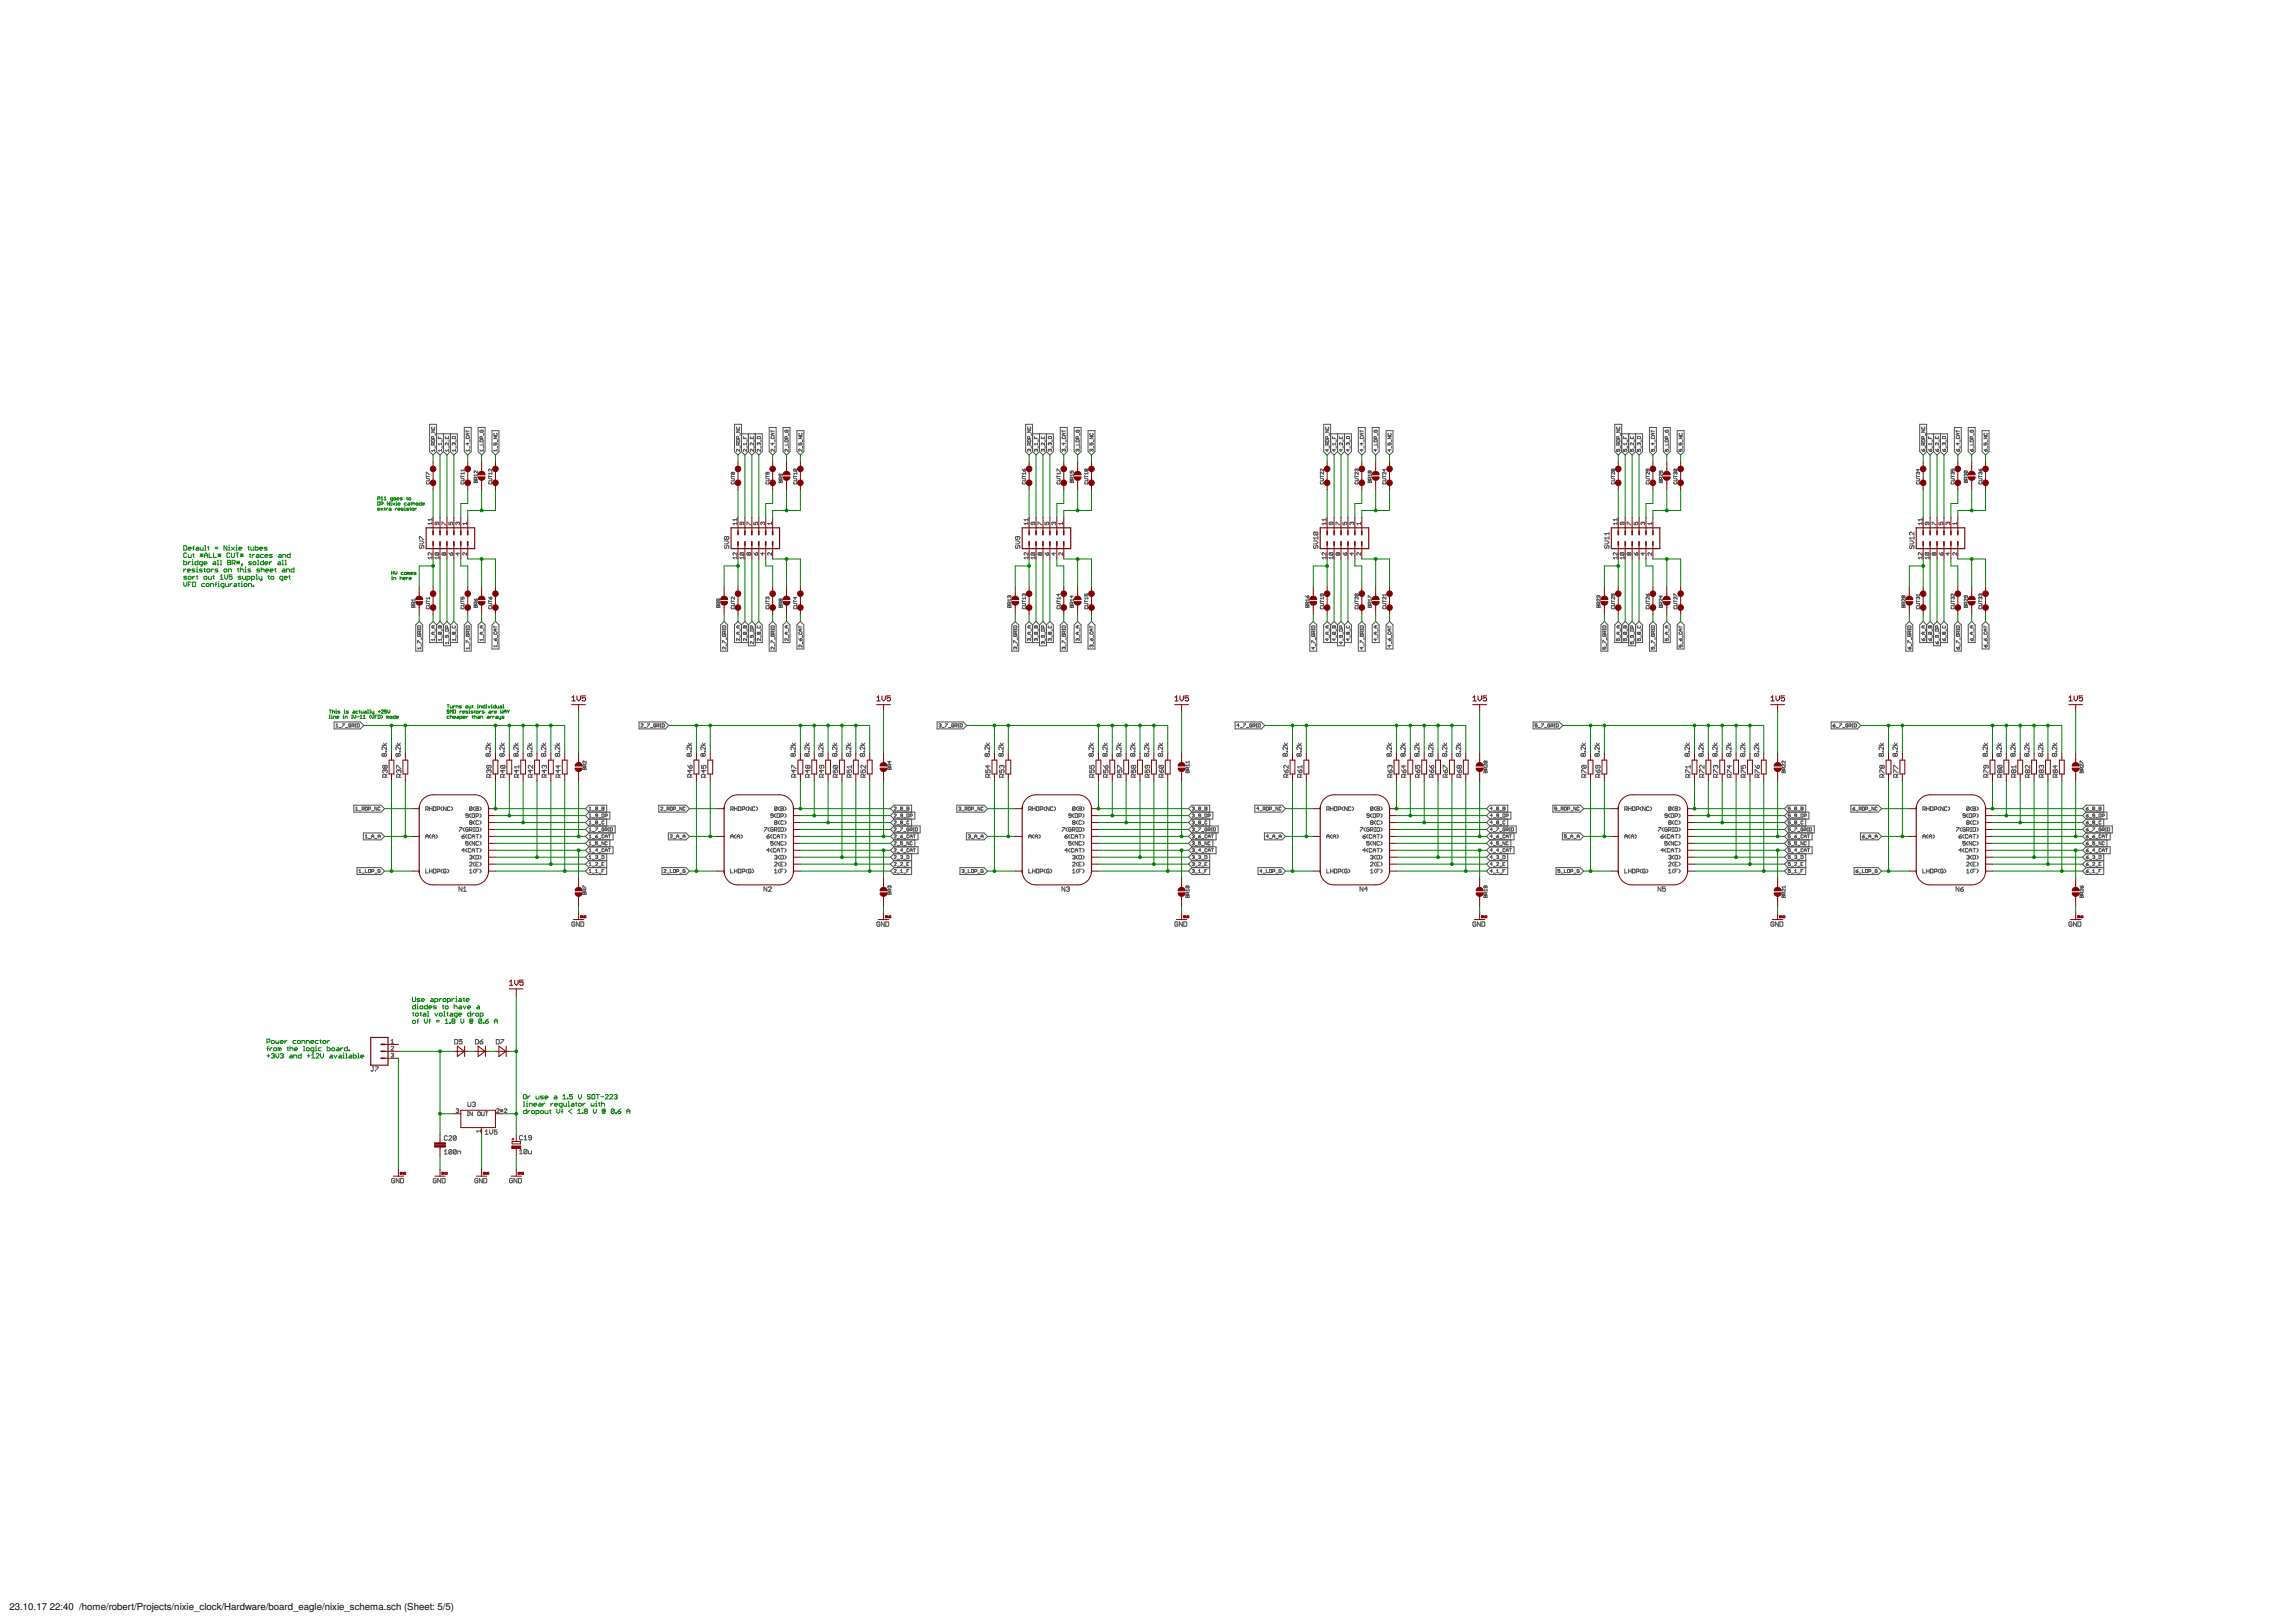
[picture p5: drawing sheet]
<svg xmlns="http://www.w3.org/2000/svg" width="841mm" height="594mm" viewBox="0 0 841 594" stroke-linecap="round" stroke-linejoin="round" font-family="sans-serif">
<defs><g id="words">
<g font-size="3.5">
<text x="3.5" y="589.6">23.10.17</text>
<text x="18.2" y="589.6">22:40 /home/robert/Projects/nixie_clock/Hardware/board_eagle/nixie_schema.sch (Sheet: 5/5)</text>
</g>
</g></defs>
<g fill="none" stroke="#505050" stroke-width=".37">
<path d="M157.4 155.4h2.6v10l-1.3 1.3-1.3-1.3zM158.1 157.5h1.2l-1.2 .8h1.2M158.3 156.4l-.2 .2 .2 .6h.8l.2-.2-.2-.6M159.5 158.7v.8M160 158.9h7.6v6.5l-1.3 1.3-1.2-1.3M160.7 159.9v.8h1.1M162.5 158.9v6.5M163.2 159.9v.8h1.2v-.8M165.1 158.9v6.5M165.9 159.9h.8l.2 .8h-1.2zM170.1 156.6h2.6v8.8l-1.3 1.3-1.3-1.3zM170.8 157.5v.8"/>
<path d="M170.8 157.9h1.2M171 159.9l-.2 .2 .2 .6h.8l.2-.2-.2-.6M171.4 158.7v.8M172 158.7h-.8l-.4 .4 .4 .4h.8M175.2 156.6h2.6v8.8l-1.3 1.3-1.3-1.3zM176.1 157.5l-.2 .2 .2 .6 1-.2-.2-.6h-.4v.4M177.2 158.7v.8M180.3 157.7h2.5v7.7l-1.2 1.3-1.3-1.3zM181 159.9h1.1l-1.1 .8h1.1M181.2 158.7l-.2 .2 .2 .6h.7l.2-.2-.2-.6M269.2 155.4h2.5v10l-1.3 1.3-1.2-1.3zM269.9 157.5h1.1l-1.1 .8h1.1"/>
<path d="M270.1 156.4l-.2 .2 .2 .6h.7l.2-.2-.2-.6M271.2 158.7v.8M271.7 158.9h7.6v6.5l-1.2 1.3-1.3-1.3M272.4 159.9v.8h1.2M274.3 158.9v6.5M275 159.9v.8h1.1v-.8M276.8 158.9v6.5M277.7 159.9h.8l.2 .8h-1.2zM281.9 156.6h2.5v8.8l-1.3 1.3-1.2-1.3zM282.6 157.9h1.1M282.6 157.5v.8M282.8 159.9l-.2 .2 .2 .6h.7l.2-.2-.2-.6"/>
<path d="M283.1 158.7v.8M283.7 158.7h-.7l-.4 .4 .4 .4h.7M287 156.6h2.5v8.8l-1.3 1.3-1.2-1.3zM287.8 157.5l-.1 .2 .1 .6 1-.2-.2-.6h-.4v.4M289 158.7v.8M292 157.7h2.6v7.7l-1.3 1.3-1.3-1.3zM292.7 159.9h1.2l-1.2 .8h1.2M292.9 158.7l-.2 .2 .2 .6h.8l.2-.2-.2-.6M375.9 155.4h2.5v10l-1.3 1.3-1.2-1.3zM376.5 157.5h1.2l-1.2 .8h1.2M376.7 156.4l-.2 .2 .2 .6 1-.2-.2-.6M377.9 158.7v.8"/>
<path d="M378.4 158.9h7.6v6.5l-1.3 1.3-1.2-1.3M379.1 159.9v.8h1.2M380.9 158.9v6.5M381.6 159.9v.8h1.2v-.8M383.5 158.9v6.5M388.6 156.6h2.5v8.8l-1.3 1.3-1.2-1.3zM389.2 157.5v.8M389.2 157.9h1.2M389.4 159.9l-.2 .2 .2 .6 1-.2-.2-.6M389.8 158.7v.8M390.4 158.7h-.8l-.4 .4 .4 .4h.8M393.6 156.6h2.6v8.8l-1.3 1.3-1.3-1.3z"/>
<path d="M394.5 157.5l-.2 .2 .2 .6 1-.2-.2-.6h-.4v.4M395.7 158.7v.8M398.7 157.7h2.6v7.7l-1.3 1.3-1.3-1.3zM399.4 159.9h1.2l-1.2 .8h1.2M399.6 158.7l-.2 .2 .2 .6 1-.2-.2-.6M485.1 155.4h2.5v10l-1.3 1.3-1.2-1.3zM485.8 157.5h1.1l-1.1 .8h1.1M485.9 156.4l-.1 .2 .1 .6h.8l.2-.2-.2-.6M487.1 158.7v.8M487.6 158.9h7.6v6.5l-1.2 1.3-1.3-1.3M488.3 159.9v.8h1.2M490.2 158.9v6.5"/>
<path d="M490.8 159.9v.8h1.2v-.8M492.7 158.9v6.5M493.6 159.9h.7l.2 .8h-1.1zM497.8 156.6h2.5v8.8l-1.3 1.3-1.2-1.3zM498.5 157.5v.8M498.5 157.9h1.1M498.6 159.9l-.1 .2 .1 .6h.8l.2-.2-.2-.6M499 158.7v.8M499.6 158.7h-.7l-.4 .4 .4 .4h.7M502.9 156.6h2.5v8.8l-1.3 1.3-1.2-1.3zM503.7 157.5l-.2 .2 .2 .6 1-.2-.2-.6h-.4v.4M504.9 158.7v.8"/>
<path d="M507.9 157.7h2.6v7.7l-1.3 1.3-1.3-1.3zM508.6 159.9h1.2l-1.2 .8h1.2M508.8 158.7l-.2 .2 .2 .6h.8l.2-.2-.2-.6M591.8 155.4h2.5v10l-1.3 1.3-1.2-1.3zM592.4 157.5h1.2l-1.2 .8h1.2M592.6 156.4l-.2 .2 .2 .6h.8l.2-.2-.2-.6M593.8 158.7v.8M594.3 158.9h7.6v6.5l-1.3 1.3-1.2-1.3M595 159.9v.8h1.1M596.8 158.9v6.5M597.5 159.9v.8h1.2v-.8M599.4 158.9v6.5"/>
<path d="M600.2 159.9h.8l.2 .8h-1.1zM604.5 156.6h2.5v8.8l-1.3 1.3-1.2-1.3zM605.1 157.9h1.2M605.1 157.5v.8M605.3 159.9l-.2 .2 .2 .6 1-.2-.2-.6M605.7 158.7v.8M606.3 158.7h-.8l-.4 .4 .4 .4h.8M609.5 156.6h2.6v8.8l-1.3 1.3-1.3-1.3zM610.4 157.5l-.2 .2 .2 .6 1-.2-.2-.6h-.4v.4M611.6 158.7v.8M614.6 157.7h2.6v7.7l-1.3 1.3-1.3-1.3zM615.3 159.9h1.2l-1.2 .8h1.2"/>
<path d="M615.5 158.7l-.2 .2 .2 .6 1-.2-.2-.6M703.5 155.4h2.5v10l-1.2 1.3-1.3-1.3zM704.2 157.5h1.2l-1.2 .8h1.2M704.4 156.4l-.2 .2 .2 .6h.8l.2-.2-.2-.6M705.5 158.7v.8M706 158.9h7.7v6.5l-1.3 1.3-1.3-1.3M706.7 159.9v.8h1.2M708.6 158.9v6.5M709.3 159.9v.8h1.1v-.8M711.1 158.9v6.5M712 159.9h.8l.2 .8h-1.2zM716.2 156.6h2.5v8.8l-1.2 1.3-1.3-1.3z"/>
<path d="M716.9 157.9h1.2M716.9 157.5v.8M717.1 159.9l-.2 .2 .2 .6 1-.2-.2-.6M717.5 158.7v.8M718.1 158.7h-.8l-.4 .4 .4 .4h.8M721.3 156.6h2.5v8.8l-1.3 1.3-1.2-1.3zM722.2 157.5l-.2 .2 .2 .6 .9-.2-.2-.6h-.4v.4M723.3 158.7v.8M726.4 157.7h2.5v7.7l-1.3 1.3-1.2-1.3zM727.1 159.9h1.1l-1.1 .8h1.1M727.2 158.7l-.1 .2 .1 .6 1-.2-.2-.6M156.2 175.3l1.2 .2-.2 .6h-1"/>
<path d="M156.2 173.8v-.8l1.2 .8M156.2 174.2v.7M156.2 174.5h1.2M156.4 176.5l-.2 .2 .2 .6h.8l.2-.2-.2-.6M158.1 161.2l1-.1 .2 .7h-1.2zM158.9 160.7v-.6l-.6-.2-.2 .8h1.2M158.9 163v-.6l-.6-.2-.2 .8h1.2M159.3 164.5v.8M159.3 165h-1.2l.4 .3M159.3 162.2l-.4 .4M159.5 163.4v.8M160 165.4l1.2 1.3 1.3-1.3"/>
<path d="M161.2 160.3v.4M161.8 165h-1.1l.3 .3M161.8 162.2v.8M161.8 164.5v.8M161.8 162.6h-1.1l.3 .4M162 161.1v.7M162 163.4v.8M162.5 165.4l1.3 1.3 1.3-1.3M163.8 160.3v.4M164.4 162.2v.8l-.8-.8-.4 .2 .2 .6M164.4 165h-1.2l.4 .3M164.4 164.5v.8"/>
<path d="M164.5 161.1v.7M164.5 163.4v.8M166.3 162.4l-.2-.2-.4 .2 .2 .6M166.3 162.4l.2-.2 .4 .2-.2 .6M166.3 162.4v.2M166.9 165h-1.2l.4 .3M166.9 164.5v.8M167.1 161.1v.7M167.1 163.4v.8M168.9 174.2v.7M168.9 175.3l1.2 .2-.2 .6h-1M168.9 174.5h1.2"/>
<path d="M169.1 176.5l-.2 .2 .2 .6h.8l.2-.2-.2-.6M170.1 171.8v.8M170.1 173v.8M170.1 173.4h-1.2l.4 .4M170.1 172.2h-1.2l.4 .4M171.4 162.2v.8l-.6-.6h1.2M172 165h-1.2l.4 .3M172 164.5v.8M172.2 161.1v.7M172.2 163.4v.8M173.9 176l.4 .2 .4-.2 .2 .8h-1.2zM174.3 176.2v.6"/>
<path d="M174.5 175.6v-.6l-.6-.2-.2 .8h1.2M174.9 172.5v.7l-.8-.7-.4 .2 .2 .5M174.9 173.7v.7M174.9 174.8l-.4 .4M174.9 174h-1.2l.4 .4M176.1 161.1h.8l.2 .7h-1.2zM176.7 160.7v-.6l-.6-.2-.2 .8h1.2M177.1 165h-1.2l.4 .3M177.1 162.2v.8h-1.2M177.1 164.5v.8M177.2 163.4v.8M179.1 174.2v.7"/>
<path d="M179.1 175.3l1.1 .2-.2 .6h-.9M179.1 174.5h1.1M179.3 176.5l-.2 .2 .2 .6h.7l.2-.2-.2-.6M180.2 171.8v.8l-.7-.8-.4 .2 .2 .6M180.2 173v.8M180.2 173.4h-1.1l.4 .4M181 162.2v.8h.5l-.1-.4 .1-.4 .6 .2-.2 .6M182.1 165h-1.1l.4 .3M182.1 164.5v.8M182.3 161.1v.7M182.3 163.4v.8M268 175.3l1.1 .2-.2 .6h-.9"/>
<path d="M268 174.5h1.1M268 174.2v.7M268.2 176.5l-.2 .2 .2 .6h.7l.2-.2-.2-.6M268.5 173.2l.3-.2 .3 .2-.2 .6-.4-.2M268.5 173.2l-.1-.2-.4 .2 .2 .6 .3-.2M268.5 173.2v.4M270.1 161.1h.7l.2 .7h-1.1zM270.7 163v-.6l-.6-.2-.2 .8h1.1M270.7 160.7v-.6l-.6-.2-.2 .8h1.1M271 164.5v.8l-.7-.8-.4 .3 .2 .5M271 162.2l-.3 .4M271.2 163.4v.8"/>
<path d="M271.7 165.4l1.3 1.3 1.3-1.3M273 160.3v.4M273.6 162.6h-1.2l.4 .4M273.6 164.5v.8l-.8-.8-.4 .3 .2 .5M273.6 162.2v.8M273.8 161.1v.7M273.8 163.4v.8M274.3 165.4l1.2 1.3 1.3-1.3M275.5 160.3v.4M276.1 164.5v.8l-.8-.8-.3 .3 .1 .5M276.1 162.2v.8l-.8-.8-.3 .2 .1 .6M276.3 161.1v.7"/>
<path d="M276.3 163.4v.8M278.1 162.4l.2-.2 .4 .2-.2 .6M278.1 162.4l-.2-.2-.4 .2 .2 .6M278.1 162.4v.2M278.7 164.5v.8l-.8-.8-.4 .3 .2 .5M278.8 161.1v.7M278.8 163.4v.8M280.7 175.3l1.1 .2-.2 .6h-.9M280.7 174.5h1.1M280.7 174.2v.7M280.9 176.5l-.2 .2 .2 .6h.7l.2-.2-.2-.6M281.2 173v.6l-.1 .2-.4-.2 .2-.6h.7l.2 .2-.2 .6"/>
<path d="M283.1 162.2v.8l-.5-.6h1.1M283.7 164.5v.8l-.7-.8-.4 .3 .2 .5M283.9 161.1v.7M283.9 163.4v.8M285.7 176l.4 .2 .4-.2 .2 .8h-1.2zM286.1 173.7l-.2 .7-.4-.2 .2-.5h.8l.2 .1-.2 .6M286.1 176.2v.6M286.3 175.6v-.6l-.6-.2-.2 .8h1.2M286.7 174.8l-.4 .4M287.8 161.1h.8l.2 .7h-1.1zM288.4 160.7v-.6l-.6-.2-.1 .8h1.1M288.8 162.2v.8h-1.1"/>
<path d="M288.8 164.5v.8l-.8-.8-.3 .3 .1 .5M289 163.4v.8M290.8 175.3l1.2 .2-.2 .6h-1M290.8 174.5h1.2M290.8 174.2v.7M291 171.8h.8l.2 .2-.2 .6M291 176.5l-.2 .2 .2 .6h.8l.2-.2-.2-.6M291 171.8l-.2 .2 .2 .6h.8M291 171.8l.8 .8M292 173.4h-1.2l.4 .4M292 173v.8M292.7 162.2v.8h.6l-.2-.4 .2-.4 .6 .2-.2 .6"/>
<path d="M293.9 164.5v.8l-.8-.8-.4 .3 .2 .5M294.1 161.1v.7M294.1 163.4v.8M374.6 175.3l1.2 .2-.2 .6h-1M374.6 174.5h1.2M374.6 174.2v.7M374.6 171.8l.6 .8M374.8 176.5l-.2 .2 .2 .6 1-.2-.2-.6M375.4 171.8l.4 .2-.2 .6h-.4zM375.8 173.4h-1.2l.4 .4M375.8 173v.8M376.5 161.2l1-.1 .2 .7h-1.2z"/>
<path d="M377.1 164.8l-.2-.3-.4 .3 .2 .5M377.1 164.8l.2-.3 .4 .3-.2 .5M377.1 164.8v.2M377.3 163l-.2-.8-.6 .2v.6h1.2M377.3 160.7v-.6l-.6-.2-.2 .8h1.2M377.7 162.2l-.4 .4M377.9 163.4v.8M378.4 165.4l1.3 1.3 1.2-1.3M379.7 164.8l.2-.3 .4 .3-.3 .5M379.7 164.8l-.2-.3-.4 .3 .2 .5M379.7 160.3v.4M379.7 164.8v.2"/>
<path d="M380.3 162.2v.8M380.3 162.6h-1.2l.4 .4M380.4 161.1v.7M380.4 163.4v.8M380.9 165.4l1.3 1.3 1.3-1.3M382.2 164.8l.2-.3 .4 .3-.2 .5M382.2 164.8l-.2-.3-.4 .3 .2 .5M382.2 160.3v.4M382.2 164.8v.2M382.8 162.2v.8l-.8-.8-.4 .2 .2 .6M383 161.1v.7M383 163.4v.8"/>
<path d="M384.2 160.1l.9-.2 .2 .8h-1.1zM384.7 164.8l-.1-.3-.4 .3 .2 .5M384.7 162.4l-.1-.2-.4 .2 .2 .6M384.7 162.4l.2-.2 .4 .2-.2 .6M384.7 164.8l.2-.3 .4 .3-.2 .5M384.7 162.4v.2M384.7 164.8v.2M385.5 161.1v.7M385.5 163.4v.8M387.3 175.3l1.2 .2-.2 .6h-1M387.3 174.5h1.2M387.3 172.6v-.8l1.2 .8"/>
<path d="M387.3 174.2v.7M387.5 176.5l-.2 .2 .2 .6 1-.2-.2-.6M388.5 173.4h-1.2l.4 .4M388.5 173v.8M389.8 164.8l-.2-.3-.4 .3 .2 .5M389.8 164.8l.2-.3 .4 .3-.2 .5M389.8 162.2v.8l-.6-.6h1.2M389.8 164.8v.2M390.6 161.1v.7M390.6 163.4v.8M392.2 172.5v.7h.5l-.1-.3 .1-.4 .6 .2-.2 .5M392.2 176.2l.9-.2 .2 .8h-1.1z"/>
<path d="M392.7 176.2v.6M392.9 175.6l-.2-.8-.5 .2v.6h1.1M393.3 174h-1.1l.4 .4M393.3 173.7v.7M393.3 174.8l-.4 .4M394.3 161.2l1-.1 .2 .7h-1.2zM394.9 164.8v.2M394.9 164.8l-.2-.3-.4 .3 .2 .5M394.9 164.8l.2-.3 .4 .3-.2 .5M395.1 160.7v-.6l-.6-.2-.2 .8h1.2M395.5 162.2v.8h-1.2M395.7 163.4v.8"/>
<path d="M397.5 175.3l1.2 .2-.2 .6h-1M397.5 174.5h1.2M397.5 174.2v.7M397.7 176.5l-.2 .2 .2 .6 1-.2-.2-.6M398.1 172l-.2-.2-.4 .2 .2 .6 .4-.2M398.1 172l.2-.2 .4 .2-.2 .6-.4-.2M398.1 172v.4M398.7 173.4h-1.2l.4 .4M398.7 173v.8M399.4 162.2v.8h.6l-.2-.4 .2-.4 .6 .2-.2 .6M400 164.8l-.2-.3-.4 .3 .2 .5M400 164.8l.2-.3 .4 .3-.2 .5"/>
<path d="M400 164.8v.2M400.8 161.1v.7M400.8 163.4v.8M483.8 175.3l1.2 .2-.2 .6h-1M483.8 174.5h1.2M483.8 174.2v.7M484 176.5l-.2 .2 .2 .6h.8l.2-.2-.2-.6M485 173v.8l-.7-.8-.5 .2 .2 .6M485 171.8v.8l-.7-.8-.5 .2 .2 .6M485.8 161.2l.9-.1 .2 .7h-1.1zM486.3 164.5v.8l-.5-.5h1.1M486.5 163v-.6l-.6-.2-.1 .8h1.1"/>
<path d="M486.5 160.7v-.6l-.6-.2-.1 .8h1.1M486.9 162.2l-.4 .4M487.1 163.4v.8M487.6 165.4l1.3 1.3 1.3-1.3M488.9 164.5v.8l-.6-.5h1.2M488.9 160.3v.4M489.5 162.2v.8M489.5 162.6h-1.2l.4 .4M489.7 161.1v.7M489.7 163.4v.8M490.2 165.4l1.2 1.3 1.3-1.3M491.4 164.5v.8l-.6-.5h1.2"/>
<path d="M491.4 160.3v.4M492 162.2v.8l-.8-.8-.4 .2 .2 .6M492.2 161.1v.7M492.2 163.4v.8M494 162.4l-.2-.2-.4 .2 .2 .6M494 162.4l.2-.2 .3 .2-.2 .6M494 164.5v.8l-.6-.5h1.1M494 162.4v.2M494.7 161.1v.7M494.7 163.4v.8M496.5 175.3l1.2 .2-.2 .6h-1M496.5 174.5h1.2"/>
<path d="M496.5 174.2v.7M496.7 176.5l-.2 .2 .2 .6h.8l.2-.2-.2-.6M497.1 172l-.1-.2-.5 .2 .2 .6M497.1 172l.2-.2 .4 .2-.2 .6M497.1 172v.2M497.7 173v.8l-.7-.8-.5 .2 .2 .6M499 162.2v.8l-.5-.6h1.1M499 164.5v.8l-.5-.5h1.1M499.8 161.1v.7M499.8 163.4v.8M501.6 176l.4 .2 .3-.2 .2 .8h-1.1zM502 172.7l-.2-.2-.4 .2 .2 .5 .4-.1"/>
<path d="M502 172.7l.2-.2 .3 .2-.2 .5-.3-.1M502 172.7v.4M502 176.2v.6M502.2 175.6v-.6l-.6-.2-.2 .8h1.1M502.5 174.8l-.3 .4M502.5 174h-1.1l.4 .4M502.5 173.7v.7M503.5 161.2l1-.1 .2 .7h-1.2zM504.1 164.5v.8l-.6-.5h1.2M504.3 160.7v-.6l-.6-.2-.2 .8h1.2M504.7 162.2v.8h-1.2M504.9 163.4v.8"/>
<path d="M506.7 175.3l1.2 .2-.2 .6h-1M506.7 174.5h1.2M506.7 174.2v.7M506.9 176.5l-.2 .2 .2 .6h.8l.2-.2-.2-.6M507.3 171.8v.8l-.6-.6h1.2M507.9 173v.8l-.8-.8-.4 .2 .2 .6M508.6 162.2v.8h.6l-.2-.4 .2-.4 .6 .2-.2 .6M509.2 164.5v.8l-.6-.5h1.2M510 161.1v.7M510 163.4v.8M590.5 175.3l1.2 .2-.2 .6h-1M590.5 174.5h1.2"/>
<path d="M590.5 174.2v.7M590.7 176.5l-.2 .2 .2 .6 1-.2-.2-.6M591.1 172l.2-.2 .4 .2-.2 .6-.4-.2M591.1 172l-.2-.2-.4 .2 .2 .6 .4-.2M591.1 172v.4M591.7 173v.8l-.8-.8-.4 .2 .2 .6M592.4 164.5v.8h.6l-.2-.3 .2-.5 .6 .3-.2 .5M592.4 161.2l1-.1 .2 .7h-1.2zM593.2 163l-.2-.8-.6 .2v.6h1.2M593.2 160.7v-.6l-.6-.2-.2 .8h1.2M593.6 162.2l-.4 .4M593.8 163.4v.8"/>
<path d="M594.3 165.4l1.3 1.3 1.2-1.3M595 164.5v.8h.6l-.2-.3 .2-.5 .5 .3-.2 .5M595.6 160.3v.4M596.1 162.6h-1.1l.4 .4M596.1 162.2v.8M596.3 161.1v.7M596.3 163.4v.8M596.8 165.4l1.3 1.3 1.3-1.3M597.5 164.5v.8h.6l-.2-.3 .2-.5 .6 .3-.2 .5M598.1 160.3v.4M598.7 162.2v.8l-.8-.8-.4 .2 .2 .6M598.9 161.1v.7"/>
<path d="M598.9 163.4v.8M600.1 164.5v.8h.5l-.2-.3 .2-.5 .6 .3-.2 .5M600.6 162.4l.2-.2 .4 .2-.2 .6M600.6 162.4l-.2-.2-.3 .2 .1 .6M600.6 162.4v.2M601.4 161.1v.7M601.4 163.4v.8M603.2 175.3l1.2 .2-.2 .6h-1M603.2 174.5h1.2M603.2 174.2v.7M603.4 176.5l-.2 .2 .2 .6 1-.2-.2-.6M603.8 171.8v.6l-.2 .2-.4-.2 .2-.6h.8l.2 .2-.2 .6"/>
<path d="M604.4 173v.8l-.8-.8-.4 .2 .2 .6M605.1 164.5v.8h.6l-.2-.3 .2-.5 .6 .3-.2 .5M605.7 162.2v.8l-.6-.6h1.2M606.5 161.1v.7M606.5 163.4v.8M608.1 172.5v.7h.5l-.2-.3 .2-.4 .6 .2-.2 .5M608.2 176l.4 .2 .4-.2 .2 .8h-1.1zM608.6 176.2v.6M608.8 175.6l-.2-.8-.5 .2v.6h1.1M609.2 173.7v.7l-.8-.7-.3 .1 .1 .6M609.2 174.8l-.4 .4M610.2 161.2l1-.1 .2 .7h-1.2z"/>
<path d="M610.2 164.5v.8h.6l-.2-.3 .2-.5 .6 .3-.2 .5M611 160.7v-.6l-.6-.2-.2 .8h1.2M611.4 162.2v.8h-1.2M611.6 163.4v.8M613.4 174.2v.7M613.4 175.3l1.2 .2-.2 .6h-1M613.4 174.5h1.2M613.6 176.5l-.2 .2 .2 .6 1-.2-.2-.6M613.6 171.8l-.2 .6 1 .2M613.6 171.8h.8l.2 .2-.2 .6M613.6 171.8l.8 .8M614 173.2l-.2-.2-.4 .2 .2 .6"/>
<path d="M614 173.2l.2-.2 .4 .2-.2 .6M614 173.2v.2M615.3 162.2v.8h.6l-.2-.4 .2-.4 .6 .2-.2 .6M615.3 164.5v.8h.6l-.2-.3 .2-.5 .6 .3-.2 .5M616.6 161.1v.7M616.6 163.4v.8M702.3 175.3l1.2 .2-.2 .6h-1M702.3 174.5h1.2M702.3 174.2v.7M702.5 176.5l-.2 .2 .2 .6 1-.2-.2-.6M702.9 173.2l-.2-.2-.4 .2 .2 .6M702.9 173.2l.2-.2 .4 .2-.2 .6"/>
<path d="M702.9 171.8v.8l-.6-.6h1.2M702.9 173.2v.2M704.2 161.2l1-.1 .2 .7h-1.2zM704.2 164.5l.6 .8M705 163l-.2-.8-.6 .2v.6h1.2M705 164.5l.4 .3v.3l-.6 .2zM705 160.7v-.6l-.6-.2-.2 .8h1.2M705.4 162.2l-.4 .4M705.5 163.4v.8M706 165.4l1.3 1.3 1.3-1.3M706.7 164.5l.6 .8M707.3 160.3v.4"/>
<path d="M707.5 164.5l.4 .3v.3l-.6 .2zM707.9 162.2v.8M707.9 162.6h-1.2l.4 .4M708.1 161.1v.7M708.1 163.4v.8M708.6 165.4l1.2 1.3 1.3-1.3M709.3 164.5l.5 .8M709.8 160.3v.4M710.1 164.5l.3 .3v.3l-.6 .2zM710.4 162.2v.8l-.7-.8-.4 .2 .2 .6M710.6 161.1v.7M710.6 163.4v.8"/>
<path d="M711.8 164.5l.6 .8M712.4 162.4l-.2-.2-.4 .2 .2 .6M712.4 162.4l.2-.2 .4 .2-.2 .6M712.4 162.4v.2M712.6 164.5l.4 .3v.3l-.6 .2zM713.2 161.1v.7M713.2 163.4v.8M715 175.3l1.2 .2-.2 .6h-1M715 174.5h1.2M715 171.8v.8h.6l-.2-.4 .2-.4 .6 .2-.2 .6M715 174.2v.7M715.2 176.5l-.2 .2 .2 .6 1-.2-.2-.6"/>
<path d="M715.6 173.2v.2M715.6 173.2l-.2-.2-.4 .2 .2 .6M715.6 173.2l.2-.2 .4 .2-.2 .6M716.9 164.5l.6 .8M717.5 162.2v.8l-.6-.6h1.2M717.7 164.5l.4 .3v.3l-.6 .2zM718.2 161.1v.7M718.2 163.4v.8M720 172.5l-.2 .2 .2 .5h.8M720 176l.4 .2 .4-.2 .2 .8h-1.2zM720 172.5h.8l.2 .2-.2 .5M720 172.5l.8 .7"/>
<path d="M720.4 173.8l-.2-.1-.4 .1 .2 .6M720.4 173.8l.2-.1 .4 .1-.2 .6M720.4 173.8v.2M720.4 176.2v.6M720.6 175.6l-.2-.8-.6 .2v.6h1.2M721 174.8l-.4 .4M722 161.2l.9-.1 .2 .7h-1.1zM722 164.5l.5 .8M722.8 164.5l.3 .3v.3l-.6 .2zM722.8 160.7v-.6l-.6-.2-.2 .8h1.1M723.1 162.2v.8h-1.1M723.3 163.4v.8"/>
<path d="M725.1 175.3l1.2 .2-.2 .6h-1M725.1 174.5h1.2M725.1 174.2v.7M725.1 171.8l.6 .8M725.3 176.5l-.2 .2 .2 .6 1-.2-.2-.6M725.7 173.2l-.2-.2-.4 .2 .2 .6M725.7 173.2l.2-.2 .4 .2-.2 .6M725.7 172l.4-.2 .2 .6-.6 .2zM725.7 173.2v.2M727.1 162.2v.8h.5l-.2-.4 .2-.4 .6 .2-.2 .6M727.1 164.5l.5 .8M727.8 164.5l.4 .3-.2 .5h-.4z"/>
<path d="M728.4 161.1v.7M728.4 163.4v.8M153.7 197.6v-1.1l1.6 1.1M153.7 198.1h1.1l.5 .6-.5 .5h-1.1M154 199.8l-.3 .2 .3 .9 .5-.3 .3-.8 .5 .2-.3 .9M158.3 191.7h-1.4l.5 .5M158.3 189.9v.9M158.3 191.3v.9M158.3 190.3h-1.4l.5 .5M160.1 191.3v.7l-.2 .2-.5-.2 .3-.7h.9l.2 .2-.2 .7M162 192.2v-.9l1.4 .9M164.5 191.3v.9h.7l-.2-.5 .2-.4 .7 .2-.2 .7"/>
<path d="M167.7 191.5v.2M167.7 191.5l.3-.2 .4 .2-.2 .7M167.7 191.5l-.2-.2-.5 .2 .3 .7M171 191.7h-1.4l.5 .5M171 191.3v.9M265.5 198.1h1l.6 .6-.6 .5h-1M265.7 199.8l-.2 .2 .2 .9 .6-.3 .2-.8 .6 .2-.3 .9M266.3 196.8l-.3-.3-.5 .3 .2 .8 .6-.3M266.3 196.8l.2-.3 .6 .3-.3 .8-.5-.3M266.3 196.8v.5M270 191.7h-1.4l.5 .5M270 190.3h-1.4l.5 .5"/>
<path d="M270 189.9v.9M270 191.3v.9M271.9 191.3v.7l-.3 .2-.4-.2 .2-.7h1l.2 .2-.2 .7M273.7 192.2v-.9l1.4 .9M276.2 191.3v.9h.7l-.2-.5 .2-.4 .8 .2-.3 .7M279.5 191.5l-.2-.2-.5 .2 .2 .7M279.5 191.5l.2-.2 .5 .2-.2 .7M279.5 191.5v.2M282.7 191.7h-1.4l.5 .5M282.7 191.3v.9M372.1 198.1h1.1l.5 .6-.5 .5h-1.1M372.4 199.8l-.3 .2 .3 .9 .5-.3v-.6l.6-.2 .2 .2-.2 .9"/>
<path d="M372.9 196.5v.8l-.2 .3-.6-.3 .3-.8h1.1l.2 .3-.2 .8M376.7 191.7h-1.4l.5 .5M376.7 190.3h-1.4l.5 .5M376.7 189.9v.9M376.7 191.3v.9M378.5 191.3v.7l-.2 .2-.5-.2 .3-.7h.9l.2 .2-.2 .7M380.4 192.2v-.9l1.4 .9M382.9 191.3v.9h.7l-.2-.7 .7-.2 .2 .2-.2 .7M386.2 191.5l.2-.2 .5 .2-.3 .7M386.2 191.5l-.3-.2-.4 .2 .2 .7M386.2 191.5v.2M389.4 191.7h-1.4l.5 .5"/>
<path d="M389.4 191.3v.9M481.3 198.1h1.1l.6 .6-.6 .5h-1.1M481.6 199.8l-.3 .2 .3 .9 .6-.3 .2-.8 .6 .2-.3 .9M481.6 194.9l-.3 .2 .3 .9h1.1M481.6 194.9h1.1l.3 .2-.3 .9M481.6 194.9l1.1 1.1M483 196.5v1.1M483 197h-1.7l.6 .6M485.9 191.7h-1.4l.5 .5M485.9 190.3h-1.4l.5 .5M485.9 189.9v.9M485.9 191.3v.9"/>
<path d="M487.8 191.3v.7l-.3 .2-.4-.2 .2-.7h.9l.3 .2-.3 .7M489.6 192.2v-.9l1.4 .9M492.1 191.3v.9h.7l-.2-.7 .7-.2 .2 .2-.2 .7M495.4 191.5l-.2-.2-.5 .2 .2 .7M495.4 191.5l.2-.2 .5 .2-.2 .7M495.4 191.5v.2M498.6 191.7h-1.4l.5 .5M498.6 191.3v.9M588 198.1h1.1l.5 .6-.5 .5h-1.1M588.3 199.8l-.3 .2 .3 .9 .5-.3 .3-.8 .5 .2-.2 .9M589.6 197h-1.6l.6 .6M589.6 194.9v1.1"/>
<path d="M589.6 196.5v1.1M589.6 195.4h-1.6l.6 .6M592.6 191.7h-1.4l.5 .5M592.6 190.3h-1.4l.5 .5M592.6 189.9v.9M592.6 191.3v.9M594.4 191.3v.7l-.2 .2-.5-.2 .3-.7h.9l.2 .2-.2 .7M596.3 192.2v-.9l1.4 .9M598.8 191.3v.9h.7l-.2-.5 .2-.4 .7 .2-.2 .7M602.1 191.5l-.3-.2-.4 .2 .2 .7M602.1 191.5l.2-.2 .5 .2-.3 .7M602.1 191.5v.2"/>
<path d="M605.3 191.7h-1.4l.5 .5M605.3 191.3v.9M699.8 198.1h1l.6 .6-.6 .5h-1M700 199.8l-.2 .2 .2 .9 .6-.3 .2-.8 .6 .2-.3 .9M701.4 197h-1.6l.5 .6M701.4 194.9v1.1l-1.4-1.1-.2 .2 .2 .9M701.4 196.5v1.1M704.4 191.7h-1.4l.4 .5M704.4 190.3h-1.4l.4 .5M704.4 189.9v.9M704.4 191.3v.9M706.2 191.3v.7l-.2 .2-.5-.2 .2-.7h1l.2 .2-.2 .7"/>
<path d="M708 192.2v-.9l1.4 .9M710.6 191.3v.9h.7l-.2-.5 .2-.4 .7 .2-.2 .7M713.8 191.5l.3-.2 .4 .2-.2 .7M713.8 191.5l-.2-.2-.5 .2 .3 .7M713.8 191.5v.2M717.1 191.7h-1.5l.5 .5M717.1 191.3v.9M152 219.4v.7M152 219.8h-1.1l.4 .3M156.2 219.9v.7M157.4 218.7v.8M157.4 219.1h-1.2l.4 .4"/>
<path d="M158.3 202.4v.9l-.9-.9-.5 .2 .2 .7M158.3 203.8v.9M158.3 204.3h-1.4l.5 .4M159.7 202.4l1.1 .2-.2 .7M159.7 202.4l-.3 .2 .3 .7h.9M159.7 202.4l.9 .9M160.8 203.8v.9M160.8 204.3h-1.4l.5 .4M162.7 202.6l.2-.2 .5 .2-.3 .7-.4-.2M162.7 202.6l-.3-.2-.4 .2 .2 .7 .5-.2M162.7 202.6v.5M164.5 202.4l.7 .9"/>
<path d="M165.2 202.6l.5-.2 .2 .7-.7 .2zM167.7 202.4v.9l-.7-.7h1.4M168.9 218.7v.8h.6l-.2-.4 .2-.4 .6 .2-.2 .6M168.9 219.9v.7M171 202.4v.9l-.9-.9-.5 .2 .2 .7M173.7 219.4l.6 .7M174.3 219.6l.4-.2 .2 .5-.6 .2zM179.1 219.9v.7M179.1 218.7l.6 .8M179.7 218.9l.2-.2 .3 .2-.2 .6h-.3zM262.6 219.4v.7h.6l-.2-.3 .2-.4 .6 .2-.2 .5M268 219.9v.7"/>
<path d="M269.1 218.7v.8l-.7-.8-.4 .2 .2 .6M270 202.4v.9l-1.1-.9-.3 .2 .3 .7M270 204.3h-1.4l.5 .4M270 203.8v.9M271.4 202.4h1l.2 .2-.2 .7M271.4 202.4l-.2 .2 .2 .7h1M271.4 202.4l1 .9M272.6 204.3h-1.4l.4 .4M272.6 203.8v.9M274.4 202.6l-.2-.2-.5 .2 .2 .7 .5-.2M274.4 202.6l.2-.2 .5 .2-.2 .7-.5-.2M274.4 202.6v.5"/>
<path d="M276.2 202.4l.7 .9M276.9 202.6l.5-.2 .3 .7-.8 .2zM279.5 202.4v.9l-.7-.7h1.4M280.7 219.9v.7M281.2 218.9l-.1-.2-.4 .2 .2 .6M281.2 218.9l.2-.2 .4 .2-.2 .6M281.2 218.9v.2M282.7 202.4v.9l-1.1-.9-.3 .2 .3 .7M286.1 219.6l-.2-.2-.4 .2 .2 .5 .4-.2M286.1 219.6v.3M286.1 219.6l.2-.2 .4 .2-.2 .5-.4-.2M290.8 219.9v.7"/>
<path d="M291.4 218.7v.8l-.6-.6h1.2M369.9 218.4l-.2-.2-.4 .2 .2 .6M369.9 218.4l.2-.2 .4 .2-.2 .6M369.9 218.4v.2M370.5 219.8h-1.2l.4 .3M370.5 219.4v.7M374.6 219.9v.7M375.2 217.7l-.2-.2-.4 .2 .2 .6M375.2 217.7l.2-.2 .4 .2-.2 .6M375.2 217.7v.2M375.8 219.1h-1.2l.4 .4M375.8 218.7v.8"/>
<path d="M376.7 202.4v.9l-1.2-.9-.2 .2 .2 .7M376.7 204.3h-1.4l.5 .4M376.7 203.8v.9M378.1 202.4l1.1 .2-.2 .7M378.1 202.4l-.3 .7 1.2 .2M378.1 202.4l.9 .9M379.2 204.3h-1.4l.5 .4M379.2 203.8v.9M381.1 202.6l-.2-.2-.5 .2 .2 .7 .5-.2M381.1 202.6l.2-.2 .5 .2-.2 .7-.5-.2M381.1 202.6v.5M382.9 202.4l.7 .9"/>
<path d="M383.6 202.6l.3-.2 .4 .2-.2 .7h-.5zM386.2 202.4v.9l-.7-.7h1.4M387.3 219.9v.7M387.9 217.5v.8l-.6-.6h1.2M388.5 219.1h-1.2l.4 .4M388.5 218.7v.8M389.4 202.4v.9l-1.2-.9-.2 .2 .2 .7M392.7 218.2v.8l-.5-.6h1.1M393.3 219.8h-1.1l.4 .3M393.3 219.4v.7M397.5 217.5v.8h.6l-.2-.4 .2-.4 .6 .2-.2 .6M397.5 219.9v.7"/>
<path d="M398.7 219.1h-1.2l.4 .4M398.7 218.7v.8M478.5 218.2l.6 .8M479.1 218.4l.2-.2 .4 .2-.2 .6h-.4zM479.7 219.8h-1.2l.4 .3M479.7 219.4v.7M483.8 219.9v.7M484.4 217.5l-.1 .8-.5-.2 .2-.6h.8l.2 .2-.2 .6M485 219.1h-1.2l.5 .4M485 218.7v.8M485.9 202.4v.9l-.9-.9-.5 .2 .3 .7M485.9 204.3h-1.4l.5 .4"/>
<path d="M485.9 203.8v.9M487.3 202.4l1.2 .2-.3 .7M487.3 202.4l-.2 .2 .2 .7h.9M487.3 202.4l.9 .9M488.5 204.3h-1.4l.4 .4M488.5 203.8v.9M490.3 202.6l-.2-.2-.5 .2 .2 .7 .5-.2M490.3 202.6l.2-.2 .5 .2-.2 .7-.5-.2M490.3 202.6v.5M492.1 202.4l.7 .9M492.8 202.6l.3-.2 .4 .2-.2 .7h-.5zM495.4 202.4v.9l-.7-.7h1.4"/>
<path d="M496.5 219.9v.7M496.7 217.5h.8l.2 .2-.2 .6M496.7 217.5l-.2 .2 .2 .6h.8M496.7 217.5l.8 .8M497.7 218.7v.8l-.7-.8-.5 .2 .2 .6M498.6 202.4v.9l-.9-.9-.5 .2 .3 .7M501.4 219v-.8l1.1 .8M502.5 219.8h-1.1l.4 .3M502.5 219.4v.7M506.7 219.9v.7M507.9 218.7v.8l-.8-.8-.4 .2 .2 .6M507.9 217.5v.8"/>
<path d="M507.9 217.9h-1.2l.4 .4M585.8 218.4l-.2-.2-.4 .2 .2 .6M585.8 218.4v.2M585.8 218.4l.2-.2 .4 .2-.2 .6M586.4 219.4v.7l-.8-.7-.4 .2 .2 .5M590.5 217.5v.8h.6l-.2-.4 .2-.4 .6 .2-.2 .6M590.5 219.9v.7M591.7 218.7v.8l-.8-.8-.4 .2 .2 .6M592.6 202.4v.9l-.9-.9-.5 .2 .2 .7M592.6 204.3h-1.4l.5 .4M592.6 203.8v.9M594 202.4l1.1 .2-.2 .7"/>
<path d="M594 202.4l-.3 .2 .3 .7h.9M594 202.4l.9 .9M595.1 204.3h-1.4l.5 .4M595.1 203.8v.9M597 202.6l-.2-.2-.5 .2 .2 .7 .5-.2M597 202.6l.2-.2 .5 .2-.2 .7-.5-.2M597 202.6v.5M598.8 202.4l.7 .9M599.5 202.6l.5-.2 .2 .7-.7 .2zM602.1 202.4v.9l-.7-.7h1.4M603.2 219.9v.7M603.2 217.5l.6 .8"/>
<path d="M603.8 217.7l.2-.2 .4 .2-.2 .6h-.4zM604.4 218.7v.8l-.8-.8-.4 .2 .2 .6M605.3 202.4v.9l-.9-.9-.5 .2 .2 .7M608.6 218.2v.8l-.5-.6h1.1M609.2 219.4v.7l-.8-.7-.3 .2 .1 .5M613.4 218.3v-.8l1.2 .8M613.4 219.9v.7M614.6 218.7v.8l-.8-.8-.4 .2 .2 .6M697.5 218.4l-.2-.2-.3 .2 .1 .6 .4-.2M697.5 218.4l.2-.2 .4 .2-.2 .6-.4-.2M697.5 218.4v.4M698.1 219.4v.7l-.8-.7-.3 .2 .1 .5"/>
<path d="M702.3 219.9v.7M702.9 218.9l-.2-.2-.4 .2 .2 .6M702.9 218.9l.2-.2 .4 .2-.2 .6M702.9 218.9v.2M703.5 217.9h-1.2l.4 .4M703.5 217.5v.8M704.4 202.4v.9l-1.2-.9-.2 .2 .2 .7M704.4 204.3h-1.4l.4 .4M704.4 203.8v.9M705.7 202.4h1l.2 .2-.2 .7M705.7 202.4l-.2 .2 .2 .7h1M705.7 202.4l1 .9"/>
<path d="M706.9 204.3h-1.4l.5 .4M706.9 203.8v.9M708.7 202.6l-.2-.2-.5 .2 .3 .7 .4-.2M708.7 202.6l.3-.2 .4 .2-.2 .7-.5-.2M708.7 202.6v.5M710.6 202.4l.7 .9M711.3 202.6l.2-.2 .5 .2-.2 .7h-.5zM713.8 202.4v.9l-.7-.7h1.4M715 219.9v.7M715.6 218.9v.2M715.6 218.9l-.2-.2-.4 .2 .2 .6M715.6 218.9l.2-.2 .4 .2-.2 .6"/>
<path d="M716.2 217.5v.8l-.8-.8-.4 .2 .2 .6M717.1 202.4v.9l-1-.9-.5 .2 .3 .7M720.4 218.2v.6l-.2 .2-.4-.2 .2-.6h.8l.2 .2-.2 .6M721 219.4v.7l-.8-.7-.4 .2 .2 .5M725.1 219.9v.7M725.7 217.7l-.2-.2-.4 .2 .2 .6M725.7 218.9l-.2-.2-.4 .2 .2 .6M725.7 218.9l.2-.2 .4 .2-.2 .6M725.7 217.7l.2-.2 .4 .2-.2 .6M725.7 217.7v.2M725.7 218.9v.2M150.9 221.9l.9-.2 .2 .8h-1.1z"/>
<path d="M151.5 221.9v.6M151.7 221.3v-.6l-.6-.2-.2 .8h1.1M152 220.5l-.3 .4M152.4 228.9l1.2-1.3 1.3 1.3v9.6h-2.5zM153 235.5v-.8l1.2 .8M153 229.4l1-.2 .2 .8h-1.2zM153 230.6h1.2M153 230.4v.4M153.2 232.3l-.2 .2 .2 .6h.8l.2-.6-.6-.2v.4M153.8 231.9v-.5l-.6-.2-.2 .7h1.2M154.2 237.4h-1.2l.4 .4M154.2 230.4v.4"/>
<path d="M154.2 237v.8M154.2 231.2l-.4 .4M154.4 233.5v.8M154.4 235.8v.8M156.2 221l1.2 .2-.2 .6h-1M156.2 220.3h1.2M156.4 222.2l-.2 .2 .2 .6h.8l.2-.2-.2-.6M158.7 229.2v.8M158.7 231.6v.7M159.3 233.9v.8M159.3 234.3h-1.2l.4 .4M159.3 231.6h-.8l-.4 .3 .4 .4h.8"/>
<path d="M159.3 229.2h-.8l-.4 .4 .4 .4h.8M159.5 230.4v.8M159.5 232.7v.8M160 228.9l-1.3-1.3-1.3 1.3v6.5h5.1M160 228.9v6.5M160 228.9l1.2-1.3 1.3 1.3M160.7 229.4l.9-.2 .2 .8h-1.1zM160.8 231.6l-.1 .2 .1 .5h.8M160.8 231.6h.8l.2 .2-.2 .5M160.8 231.6l.8 .7M161.2 229.4v.6M161.8 234.3h-1.1l.3 .4"/>
<path d="M161.8 233.9v.8M162 230.4v.8M162 232.7v.8M162.5 228.9v7.6h2.6v-7.6M162.5 228.9l1.3-1.3 1.3 1.3M163.4 230.4h.8l.2 .8h-1.2zM163.8 232.7v.6l-.2 .2-.4-.2 .2-.6h.8l.2 .2-.2 .6M164 230l-.2-.8-.6 .2v.6h1.2M164.4 235.5h-1.2l.4 .3M164.4 235.1v.7M164.5 231.6v.7M164.5 233.9v.8"/>
<path d="M165.1 228.9l1.2-1.3 1.3 1.3v6.5h-2.5M165.9 229.2l-.2 .2 .2 .6h.8l.2-.2-.2-.6M166.3 231.8l.2-.2 .4 .2-.2 .5-.4-.2M166.3 231.8l-.2-.2-.4 .2 .2 .5 .4-.2M166.3 231.8v.3M166.9 234.3h-1.2l.4 .4M166.9 233.9v.8M167.1 230.4v.8M167.1 232.7v.8M168.9 221l1.2 .2-.2 .6h-1M168.9 220.3h1.2M169.1 222.2l-.2 .2 .2 .6h.8l.2-.2-.2-.6"/>
<path d="M170.1 228.9l1.3-1.3 1.3 1.3v9.6h-2.6zM170.8 229.4l1-.2 .2 .8h-1.2zM170.8 235.5v-.8l1.2 .8M170.8 230.4v.4M170.8 230.6h1.2M171 232.3l-.2 .2 .2 .6h.8l.2-.6-.6-.2v.4M171.6 231.9v-.5l-.6-.2-.2 .7h1.2M172 237.4h-1.2l.4 .4M172 230.4v.4M172 237v.8M172 231.2l-.4 .4M172.2 233.5v.8"/>
<path d="M172.2 235.8v.8M173.7 221.9l1-.2 .2 .8h-1.2zM174.3 221.9v.6M174.5 221.3v-.6l-.6-.2-.2 .8h1.2M174.9 220.5l-.4 .4M176.5 229.2v.8M176.5 231.6v.7M176.5 227.6l1.3 1.3v6.5h-2.6v-6.5zM177.1 234.3h-1.2l.4 .4M177.1 231.6h-.8l-.4 .3 .4 .4h.8M177.1 229.2h-.8l-.4 .4 .4 .4h.8M177.1 233.9v.8"/>
<path d="M177.2 230.4v.8M177.2 232.7v.8M179.1 221l1.1 .2-.2 .6h-.9M179.1 220.3h1.1M179.3 222.2l-.2 .2 .2 .6h.7l.2-.2-.2-.6M180.3 228.9l1.3-1.3 1.2 1.3v8.8h-2.5zM181 233.9l.5 .8M181 229.2v.8M181 229.6h1.1M181.2 231.6l-.2 .2 .2 .5h.7l.2-.2-.2-.5M181.5 234.1l.4-.2 .2 .6-.6 .2zM181.5 230.4v.8"/>
<path d="M182.1 230.4h-.7l-.4 .4 .4 .4h.7M182.1 236.6h-1.1l.4 .4M182.1 236.2v.8M182.3 232.7v.8M182.3 235.1v.7M262.6 221.9l1-.2 .2 .8h-1.2zM263.2 221.9v.6M263.4 221.3l-.2-.8-.6 .2v.6h1.2M263.8 220.5l-.4 .4M264.1 228.9l1.3-1.3 1.2 1.3v9.6h-2.5zM264.8 235.5v-.8l1.2 .8M264.8 229.4l1-.2 .2 .8h-1.2z"/>
<path d="M264.8 230.6h1.2M264.8 230.4v.4M265 232.3l-.2 .2 .2 .6h.8l.2-.6-.6-.2v.4M265.6 231.9v-.5l-.6-.2-.2 .7h1.2M266 237v.8l-.8-.8-.4 .2 .2 .6M266 230.4v.4M266 231.2l-.4 .4M266.1 233.5v.8M266.1 235.8v.8M268 221l1.1 .2-.2 .6h-.9M268 220.3h1.1M268.2 222.2l-.2 .2 .2 .6h.7l.2-.2-.2-.6"/>
<path d="M270.4 229.2v.8M270.4 231.6v.7M271 233.9v.8l-.7-.8-.4 .2 .2 .6M271 231.6h-.7l-.4 .3 .4 .4h.7M271 229.2h-.7l-.4 .4 .4 .4h.7M271.2 230.4v.8M271.2 232.7v.8M271.7 228.9l-1.3-1.3-1.2 1.3v6.5h5.1M271.7 228.9v6.5M271.7 228.9l1.3-1.3 1.3 1.3M272.4 229.4l1-.2 .2 .8h-1.2zM272.6 231.6h.8l.2 .2-.2 .5"/>
<path d="M272.6 231.6l-.2 .2 .2 .5h.8M272.6 231.6l.8 .7M273 229.4v.6M273.6 233.9v.8l-.8-.8-.4 .2 .2 .6M273.8 230.4v.8M273.8 232.7v.8M274.3 228.9v7.6h2.5v-7.6M274.3 228.9l1.2-1.3 1.3 1.3M275.1 230.4h.8l.2 .8h-1.1zM275.5 232.7v.6l-.2 .2-.3-.2 .1-.6h.8l.2 .2-.2 .6M275.7 230v-.6l-.6-.2-.1 .8h1.1M276.1 235.1v.7l-.8-.7-.3 .2 .1 .5"/>
<path d="M276.3 231.6v.7M276.3 233.9v.8M276.8 228.9l1.3-1.3 1.2 1.3v6.5h-2.5M277.7 229.2l-.2 .2 .2 .6h.8l.2-.2-.2-.6M278.1 231.8l.2-.2 .4 .2-.2 .5-.4-.2M278.1 231.8l-.2-.2-.4 .2 .2 .5 .4-.2M278.1 231.8v.3M278.7 233.9v.8l-.8-.8-.4 .2 .2 .6M278.8 230.4v.8M278.8 232.7v.8M280.7 221l1.1 .2-.2 .6h-.9M280.7 220.3h1.1"/>
<path d="M280.9 222.2l-.2 .2 .2 .6h.7l.2-.2-.2-.6M282.6 229.4l.9-.2 .2 .8h-1.1zM282.6 235.5v-.8l1.1 .8M282.6 230.6h1.1M282.6 230.4v.4M282.8 232.3l-.2 .2 .2 .6h.7l.2-.6-.6-.2v.4M283.1 227.6l1.3 1.3v9.6h-2.5v-9.6zM283.3 231.9v-.5l-.5-.2-.2 .7h1.1M283.7 237v.8l-.7-.8-.4 .2 .2 .6M283.7 230.4v.4M283.7 231.2l-.4 .4M283.9 233.5v.8"/>
<path d="M283.9 235.8v.8M285.5 221.9l1-.2 .2 .8h-1.2zM286.1 221.9v.6M286.3 221.3v-.6l-.6-.2-.2 .8h1.2M286.7 220.5l-.4 .4M288.2 227.6l1.3 1.3v6.5h-2.5v-6.5zM288.2 229.2v.8M288.2 231.6v.7M288.8 231.6h-.8l-.3 .3 .3 .4h.8M288.8 229.2h-.8l-.3 .4 .3 .4h.8M288.8 233.9v.8l-.8-.8-.3 .2 .1 .6M289 230.4v.8"/>
<path d="M289 232.7v.8M290.8 221l1.2 .2-.2 .6h-1M290.8 220.3h1.2M291 222.2l-.2 .2 .2 .6h.8l.2-.2-.2-.6M292.7 229.6h1.2M292.7 229.2v.8M292.7 233.9l.6 .8M292.9 231.6l-.2 .2 .2 .5h.8l.2-.2-.2-.5M293.3 227.6l1.3 1.3v8.8h-2.6v-8.8zM293.3 234.1l.2-.2 .4 .2-.2 .6h-.4zM293.3 230.4v.8M293.9 230.4h-.8l-.4 .4 .4 .4h.8"/>
<path d="M293.9 236.2v.8l-.8-.8-.4 .2 .2 .6M294.1 232.7v.8M294.1 235.1v.7M369.3 221.9l1-.2 .2 .8h-1.2zM369.9 221.9v.6M370.1 221.3l-.2-.8-.6 .2v.6h1.2M370.5 220.5l-.4 .4M370.8 228.9l1.2-1.3 1.3 1.3v9.6h-2.5zM371.5 229.4l.9-.2 .2 .8h-1.1zM371.5 235.5v-.8l1.1 .8M371.5 230.6h1.1M371.5 230.4v.4"/>
<path d="M371.7 232.3l-.2 .2 .2 .6h.7l.2-.6-.6-.2v.4M372 237.2l-.1-.2-.4 .2 .2 .6M372 237.2l.2-.2 .4 .2-.2 .6M372 237.2v.2M372.2 231.9l-.2-.7-.5 .2v.5h1.1M372.6 230.4v.4M372.6 231.2l-.4 .4M372.8 233.5v.8M372.8 235.8v.8M374.6 221l1.2 .2-.2 .6h-1M374.6 220.3h1.2M374.8 222.2l-.2 .2 .2 .6 1-.2-.2-.6"/>
<path d="M377.1 234.1l.2-.2 .4 .2-.2 .6M377.1 234.1l-.2-.2-.4 .2 .2 .6M377.1 229.2v.8M377.1 231.6v.7M377.1 234.1v.2M377.7 231.6h-.8l-.4 .3 .4 .4h.8M377.7 229.2h-.8l-.4 .4 .4 .4h.8M377.9 230.4v.8M377.9 232.7v.8M378.4 228.9l1.3-1.3 1.2 1.3M378.4 228.9l-1.3-1.3-1.2 1.3v6.5h5M378.4 228.9v6.5"/>
<path d="M379.1 229.4l.9-.2 .3 .8h-1.2zM379.3 231.6l1 .2-.3 .5M379.3 231.6l-.2 .5 .9 .2M379.3 231.6l.7 .7M379.7 234.1l.2-.2 .4 .2-.3 .6M379.7 234.1l-.2-.2-.4 .2 .2 .6M379.7 229.4v.6M379.7 234.1v.2M380.4 230.4v.8M380.4 232.7v.8M380.9 228.9v7.6h2.6v-7.6M380.9 228.9l1.3-1.3 1.3 1.3"/>
<path d="M381.8 230.4h.8l.2 .8h-1.2zM382.2 235.3l.2-.2 .4 .2-.2 .5M382.2 232.7l-.2 .8-.4-.2 .2-.6h.8l.2 .2-.2 .6M382.2 235.3l-.2-.2-.4 .2 .2 .5M382.2 235.3v.2M382.4 230l-.2-.8-.6 .2v.6h1.2M383 231.6v.7M383 233.9v.8M383.5 228.9l1.2-1.3 1.3 1.3v6.5h-2.5M384.4 229.2l-.2 .2 .2 .6 .9-.2-.2-.6M384.7 231.8l.2-.2 .4 .2-.2 .5-.4-.2M384.7 231.8l-.1-.2-.4 .2 .2 .5 .3-.2"/>
<path d="M384.7 234.1l-.1-.2-.4 .2 .2 .6M384.7 234.1l.2-.2 .4 .2-.2 .6M384.7 231.8v.3M384.7 234.1v.2M385.5 230.4v.8M385.5 232.7v.8M387.3 221l1.2 .2-.2 .6h-1M387.3 220.3h1.2M387.5 222.2l-.2 .2 .2 .6 1-.2-.2-.6M389.2 229.4l1-.2 .2 .8h-1.2zM389.2 230.4v.4M389.2 235.5v-.8l1.2 .8"/>
<path d="M389.2 230.6h1.2M389.4 232.3l-.2 .2 .2 .6h.8l.2-.6-.6-.2v.4M389.8 237.2l-.2-.2-.4 .2 .2 .6M389.8 227.6l1.3 1.3v9.6h-2.5v-9.6zM389.8 237.2l.2-.2 .4 .2-.2 .6M389.8 237.2v.2M390 231.9l-.2-.7-.6 .2v.5h1.2M390.4 230.4v.4M390.4 231.2l-.4 .4M390.6 233.5v.8M390.6 235.8v.8M392.2 221.9l.9-.2 .2 .8h-1.1z"/>
<path d="M392.7 221.9v.6M392.9 221.3l-.2-.8-.5 .2v.6h1.1M393.3 220.5l-.4 .4M393.6 228.9l1.3-1.3 1.3 1.3v6.5h-2.6zM394.9 229.2v.8M394.9 231.6v.7M394.9 234.1v.2M394.9 234.1l-.2-.2-.4 .2 .2 .6M394.9 234.1l.2-.2 .4 .2-.2 .6M395.5 229.2h-.8l-.4 .4 .4 .4h.8M395.5 231.6h-.8l-.4 .3 .4 .4h.8M395.7 230.4v.8"/>
<path d="M395.7 232.7v.8M397.5 221l1.2 .2-.2 .6h-1M397.5 220.3h1.2M397.7 222.2l-.2 .2 .2 .6 1-.2-.2-.6M399.4 229.2v.8M399.4 229.6h1.2M399.4 233.9l.6 .8M399.6 231.6l-.2 .2 .2 .5 1-.2-.2-.5M400 236.4l-.2-.2-.4 .2 .2 .6M400 227.6l1.3 1.3v8.8h-2.6v-8.8zM400 234.1l.4-.2 .2 .6-.6 .2zM400 236.4l.2-.2 .4 .2-.2 .6"/>
<path d="M400 230.4v.8M400 236.4v.2M400.6 230.4h-.8l-.4 .4 .4 .4h.8M400.8 232.7v.8M400.8 235.1v.7M478.5 221.9l1-.2 .2 .8h-1.2zM479.1 221.9v.6M479.3 221.3v-.6l-.6-.2-.2 .8h1.2M479.7 220.5l-.4 .4M480 228.9l1.3-1.3 1.2 1.3v9.6h-2.5zM480.7 229.4l.9-.2 .2 .8h-1.1zM480.7 235.5v-.8l1.1 .8"/>
<path d="M480.7 230.6h1.1M480.7 230.4v.4M480.9 232.3l-.2 .2 .2 .6h.7l.2-.6-.5-.2v.4M481.3 237v.8l-.6-.6h1.1M481.5 231.9v-.5l-.6-.2-.2 .7h1.1M481.8 230.4v.4M481.8 231.2l-.3 .4M482 233.5v.8M482 235.8v.8M483.8 221l1.2 .2-.2 .6h-1M483.8 220.3h1.2M484 222.2l-.2 .2 .2 .6h.8l.2-.2-.2-.6"/>
<path d="M486.3 233.9v.8l-.5-.6h1.1M486.3 229.2v.8M486.3 231.6v.7M486.9 229.2h-.7l-.4 .4 .4 .4h.7M486.9 231.6h-.7l-.4 .3 .4 .4h.7M487.1 230.4v.8M487.1 232.7v.8M487.6 228.9l1.3-1.3 1.3 1.3M487.6 228.9l-1.3-1.3-1.2 1.3v6.5h5.1M487.6 228.9v6.5M488.3 229.4l1-.2 .2 .8h-1.2zM488.5 231.6h.8l.2 .2-.2 .5"/>
<path d="M488.5 231.6l-.2 .2 .2 .5h.8M488.5 231.6l.8 .7M488.9 233.9v.8l-.6-.6h1.2M488.9 229.4v.6M489.7 230.4v.8M489.7 232.7v.8M490.2 228.9l1.2-1.3 1.3 1.3M490.2 228.9v7.6h2.5v-7.6M491 230.4h.8l.2 .8h-1.2zM491.4 232.7l-.2 .8-.4-.2 .2-.6h.8l.2 .2-.2 .6M491.4 235.1v.7l-.6-.5h1.2M491.6 230v-.6l-.6-.2-.2 .8h1.2"/>
<path d="M492.2 231.6v.7M492.2 233.9v.8M492.7 228.9l1.3-1.3 1.2 1.3v6.5h-2.5M493.6 229.2l-.2 .2 .2 .6h.7l.2-.2-.2-.6M494 233.9v.8l-.6-.6h1.1M494 231.8l-.2-.2-.4 .2 .2 .5 .4-.2M494 231.8l.2-.2 .3 .2-.2 .5-.3-.2M494 231.8v.3M494.7 230.4v.8M494.7 232.7v.8M496.5 221l1.2 .2-.2 .6h-1M496.5 220.3h1.2"/>
<path d="M496.7 222.2l-.2 .2 .2 .6h.8l.2-.2-.2-.6M498.5 230.4v.4M498.5 235.5v-.8l1.1 .8M498.5 230.6h1.1M498.6 229.2h.8l.2 .8h-1.1zM498.6 232.3l-.1 .2 .1 .6h.8l.2-.6-.6-.2v.4M499 227.6l1.3 1.3v9.6h-2.5v-9.6zM499 237v.8l-.5-.6h1.1M499.2 231.9v-.5l-.6-.2-.1 .7h1.1M499.6 230.4v.4M499.6 231.2l-.4 .4M499.8 233.5v.8"/>
<path d="M499.8 235.8v.8M501.4 221.9l.9-.2 .2 .8h-1.1zM502 221.9v.6M502.2 221.3v-.6l-.6-.2-.2 .8h1.1M502.5 220.5l-.3 .4M504.1 229.2v.8M504.1 231.6v.7M504.1 233.9v.8l-.6-.6h1.2M504.1 227.6l1.3 1.3v6.5h-2.5v-6.5zM504.7 231.6h-.8l-.4 .3 .4 .4h.8M504.7 229.2h-.8l-.4 .4 .4 .4h.8M504.9 230.4v.8"/>
<path d="M504.9 232.7v.8M506.7 221l1.2 .2-.2 .6h-1M506.7 220.3h1.2M506.9 222.2l-.2 .2 .2 .6h.8l.2-.2-.2-.6M508.6 229.6h1.2M508.6 229.2v.8M508.6 233.9l.6 .8M508.8 231.6l-.2 .2 .2 .5h.8l.2-.2-.2-.5M509.2 227.6l1.3 1.3v8.8h-2.6v-8.8zM509.2 234.1l.2-.2 .4 .2-.2 .6h-.4zM509.2 230.4v.8M509.2 236.2v.8l-.6-.6h1.2"/>
<path d="M509.8 230.4h-.8l-.4 .4 .4 .4h.8M510 232.7v.8M510 235.1v.7M585.2 221.9l1-.2 .2 .8h-1.2zM585.8 221.9v.6M586 221.3l-.2-.8-.6 .2v.6h1.2M586.4 220.5l-.4 .4M586.7 228.9l1.2-1.3 1.3 1.3v9.6h-2.5zM587.4 235.5v-.8l1.1 .8M587.4 229.4l.9-.2 .2 .8h-1.1zM587.4 230.6h1.1M587.4 237v.8h.5l-.2-.4 .2-.4 .6 .2-.2 .6"/>
<path d="M587.4 230.4v.4M587.5 232.3l-.1 .2 .1 .6h.8l.2-.6-.6-.2v.4M588.1 231.9l-.2-.7-.5 .2v.5h1.1M588.5 230.4v.4M588.5 231.2l-.4 .4M588.7 233.5v.8M588.7 235.8v.8M590.5 221l1.2 .2-.2 .6h-1M590.5 220.3h1.2M590.7 222.2l-.2 .2 .2 .6 1-.2-.2-.6M592.4 233.9v.8h.6l-.2-.4 .2-.4 .6 .2-.2 .6M593 229.2v.8"/>
<path d="M593 231.6v.7M593.6 231.6h-.8l-.4 .3 .4 .4h.8M593.6 229.2h-.8l-.4 .4 .4 .4h.8M593.8 230.4v.8M593.8 232.7v.8M594.3 228.9l1.3-1.3 1.2 1.3M594.3 228.9l-1.3-1.3-1.2 1.3v6.5h5M594.3 228.9v6.5M595 229.4l.9-.2 .2 .8h-1.1zM595 233.9v.8h.6l-.2-.4 .2-.4 .5 .2-.2 .6M595.2 231.6l-.2 .2 .2 .5h.7M595.2 231.6h.7l.2 .2-.2 .5"/>
<path d="M595.2 231.6l.7 .7M595.6 229.4v.6M596.3 230.4v.8M596.3 232.7v.8M596.8 228.9l1.3-1.3 1.3 1.3M596.8 228.9v7.6h2.6v-7.6M597.5 235.1v.7h.6l-.2-.3 .2-.4 .6 .2-.2 .5M597.7 230.4h.8l.2 .8h-1.2zM598.1 232.7v.6l-.2 .2-.4-.2 .2-.6h.8l.2 .2-.2 .6M598.3 230l-.2-.8-.6 .2v.6h1.2M598.9 231.6v.7M598.9 233.9v.8"/>
<path d="M599.4 228.9l1.2-1.3 1.3 1.3v6.5h-2.5M600.1 233.9v.8h.5l-.2-.4 .2-.4 .6 .2-.2 .6M600.2 229.2l-.1 .2 .1 .6 1-.2-.2-.6M600.6 231.8l.2-.2 .4 .2-.2 .5-.4-.2M600.6 231.8l-.2-.2-.3 .2 .1 .5 .4-.2M600.6 231.8v.3M601.4 230.4v.8M601.4 232.7v.8M603.2 221l1.2 .2-.2 .6h-1M603.2 220.3h1.2M603.4 222.2l-.2 .2 .2 .6 1-.2-.2-.6M604.5 228.9l1.2-1.3 1.3 1.3v9.6h-2.5z"/>
<path d="M605.1 229.4l1-.2 .2 .8h-1.2zM605.1 235.5v-.8l1.2 .8M605.1 230.6h1.2M605.1 237v.8h.6l-.2-.4 .2-.4 .6 .2-.2 .6M605.1 230.4v.4M605.3 232.3l-.2 .2 .2 .6h.8l.2-.6-.6-.2v.4M605.9 231.9l-.2-.7-.6 .2v.5h1.2M606.3 230.4v.4M606.3 231.2l-.4 .4M606.5 233.5v.8M606.5 235.8v.8M608.1 221.9l.9-.2 .2 .8h-1.1z"/>
<path d="M608.6 221.9v.6M608.8 221.3l-.2-.8-.5 .2v.6h1.1M609.2 220.5l-.4 .4M609.5 228.9l1.3-1.3 1.3 1.3v6.5h-2.6zM610.2 233.9v.8h.6l-.2-.4 .2-.4 .6 .2-.2 .6M610.8 229.2v.8M610.8 231.6v.7M611.4 231.6h-.8l-.4 .3 .4 .4h.8M611.4 229.2h-.8l-.4 .4 .4 .4h.8M611.6 230.4v.8M611.6 232.7v.8M613.4 221l1.2 .2-.2 .6h-1"/>
<path d="M613.4 220.3h1.2M613.6 222.2l-.2 .2 .2 .6 1-.2-.2-.6M614.6 228.9l1.3-1.3 1.3 1.3v8.8h-2.6zM615.3 236.2v.8h.6l-.2-.4 .2-.4 .6 .2-.2 .6M615.3 229.6h1.2M615.3 229.2v.8M615.3 233.9l.6 .8M615.5 231.6l-.2 .2 .2 .5h.8l.2-.2-.2-.5M615.9 234.1l.2-.2 .4 .2-.2 .6h-.4zM615.9 230.4v.8M616.5 230.4h-.8l-.4 .4 .4 .4h.8M616.6 232.7v.8"/>
<path d="M616.6 235.1v.7M697 221.9l.9-.2 .2 .8h-1.1zM697.5 221.9v.6M697.7 221.3l-.2-.8-.5 .2v.6h1.1M698.1 220.5l-.4 .4M698.4 228.9l1.3-1.3 1.3 1.3v9.6h-2.6zM699.1 229.4l1-.2 .2 .8h-1.2zM699.1 235.5v-.8l1.2 .8M699.1 230.6h1.2M699.1 237l.6 .8M699.1 230.4v.4M699.3 232.3l-.2 .2 .2 .6h.8l.2-.6-.6-.2v.4"/>
<path d="M699.7 237.2l.4-.2 .2 .6-.6 .2zM699.9 231.9l-.2-.7-.6 .2v.5h1.2M700.3 230.4v.4M700.3 231.2l-.4 .4M700.5 233.5v.8M700.5 235.8v.8M702.3 221l1.2 .2-.2 .6h-1M702.3 220.3h1.2M702.5 222.2l-.2 .2 .2 .6 1-.2-.2-.6M704.2 233.9l.6 .8M704.8 234.1l.4-.2 .2 .6-.6 .2zM704.8 229.2v.8"/>
<path d="M704.8 231.6v.7M705.4 231.6h-.8l-.4 .3 .4 .4h.8M705.4 229.2h-.8l-.4 .4 .4 .4h.8M705.5 230.4v.8M705.5 232.7v.8M706 228.9l1.3-1.3 1.3 1.3M706 228.9l-1.2-1.3-1.3 1.3v6.5h5.1M706 228.9v6.5M706.7 229.4l1-.2 .2 .8h-1.2zM706.7 233.9l.6 .8M706.9 231.6h.8l.2 .2-.2 .5M706.9 231.6l-.2 .2 .2 .5h.8"/>
<path d="M706.9 231.6l.8 .7M707.3 234.1l.4-.2 .2 .6-.6 .2zM707.3 229.4v.6M708.1 230.4v.8M708.1 232.7v.8M708.6 228.9l1.2-1.3 1.3 1.3M708.6 228.9v7.6h2.5v-7.6M709.3 235.1l.5 .7M709.5 230.4h.7l.2 .8h-1.1zM709.8 232.7v.6l-.1 .2-.4-.2 .2-.6h.7l.2 .2-.2 .6M709.8 235.3l.4-.2 .2 .5-.6 .2zM710.1 230l-.3-.8-.5 .2v.6h1.1"/>
<path d="M710.6 231.6v.7M710.6 233.9v.8M711.1 228.9l1.3-1.3 1.3 1.3v6.5h-2.6M711.8 233.9l.6 .8M712 229.2l-.2 .2 .2 .6 1-.2-.2-.6M712.4 231.8l.2-.2 .4 .2-.2 .5-.4-.2M712.4 231.8l-.2-.2-.4 .2 .2 .5 .4-.2M712.4 234.1l.4-.2 .2 .6-.6 .2zM712.4 231.8v.3M713.2 230.4v.8M713.2 232.7v.8M715 221l1.2 .2-.2 .6h-1"/>
<path d="M715 220.3h1.2M715.2 222.2l-.2 .2 .2 .6 1-.2-.2-.6M716.9 229.4l1-.2 .2 .8h-1.2zM716.9 235.5v-.8l1.2 .8M716.9 230.6h1.2M716.9 230.4v.4M716.9 237l.6 .8M717.1 232.3l-.2 .2 .2 .6h.8l.2-.6-.6-.2v.4M717.5 227.6l1.2 1.3v9.6h-2.5v-9.6zM717.5 237.2l.4-.2 .2 .6-.6 .2zM717.7 231.9l-.2-.7-.6 .2v.5h1.2M718.1 230.4v.4"/>
<path d="M718.1 231.2l-.4 .4M718.2 233.5v.8M718.2 235.8v.8M719.8 221.9l1-.2 .2 .8h-1.2zM720.4 221.9v.6M720.6 221.3l-.2-.8-.6 .2v.6h1.2M721 220.5l-.4 .4M722 233.9l.5 .8M722.5 229.2v.8M722.5 231.6v.7M722.5 234.1l.4-.2 .2 .6-.6 .2zM722.5 227.6l1.3 1.3v6.5h-2.5v-6.5z"/>
<path d="M723.1 231.6h-.7l-.4 .3 .4 .4h.7M723.1 229.2h-.7l-.4 .4 .4 .4h.7M723.3 230.4v.8M723.3 232.7v.8M725.1 221l1.2 .2-.2 .6h-1M725.1 220.3h1.2M725.3 222.2l-.2 .2 .2 .6 1-.2-.2-.6M727.1 229.6h1.1M727.1 229.2v.8M727.1 236.2l.5 .8M727.1 233.9l.5 .8M727.2 231.6l-.1 .2 .1 .5h.8l.2-.2-.2-.5"/>
<path d="M727.6 227.6l1.3 1.3v8.8h-2.5v-8.8zM727.6 230.4v.8M727.8 233.9l.4 .2-.2 .6h-.4zM727.8 236.2l.4 .2-.2 .6h-.4zM728.2 230.4h-.8l-.3 .4 .3 .4h.8M728.4 232.7v.8M728.4 235.1v.7M122.4 264.4h9.6l1.3 1.3-1.3 1.3h-9.6zM123.1 265.5l.4-.4v1.2M123.1 266.3h.8M124.3 266.5h.8M125.5 265.1h.7l-.7 1.2"/>
<path d="M126.6 266.5h.8M128.6 265.3l-.2-.2-.6 .2 .2 1 .6-.2v-.4h-.4M129 265.9h.5l.3-.6-.8-.2v1.2M129.3 265.9l.5 .4M130.1 266.3h.4M130.1 265.1h.4M130.3 265.1v1.2M130.9 265.1l.8 .2-.2 1h-.6zM140 273h1.6M140.5 272.1l.6 .9 .5-.9M140.8 276.2l-.3-.2-.5 .2 .3 .9 .5-.3M140.8 276.2l.3-.2 .5 .2-.3 .9-.5-.3"/>
<path d="M140.8 276.2v.6M141.3 275.1h.3v.3h-.3zM141.6 273.5v1.1l-1.1-1.1-.5 .3 .3 .8M145.1 273h1.6M145.6 272.1l.5 .9 .6-.9M145.9 276.2l-.3-.2-.5 .2 .2 .9 .6-.3M145.9 276.2l.2-.2 .6 .2-.3 .9-.5-.3M145.9 276.2v.6M146.4 275.1h.3v.3h-.3zM146.7 273.5v1.1l-1.1-1.1-.5 .3 .2 .8M178.1 273h1.6M178.6 272.1l.6 .9 .5-.9"/>
<path d="M178.9 276.2l-.3-.2-.5 .2 .3 .9 .5-.3M178.9 276.2l.3-.2 .5 .2-.3 .9-.5-.3M178.9 276.2v.6M179.4 275.1h.3v.3h-.3zM179.7 273.5v1.1l-1.1-1.1-.5 .3 .3 .8M183.2 273h1.6M183.7 272.1l.5 .9 .6-.9M184 276.2l-.3-.2-.5 .2 .2 .9 .6-.3M184 276.2l.2-.2 .6 .2-.3 .9-.5-.3M184 276.2v.6M184.5 275.1h.3v.3h-.3zM184.8 273.5v1.1l-1.1-1.1-.5 .3 .2 .8"/>
<path d="M188.2 273h1.7M188.8 272.1l.5 .9 .6-.9M189 276.2l-.2-.2-.6 .2 .3 .9 .5-.3M189 276.2l.3-.2 .6 .2-.3 .9-.6-.3M189 276.2v.6M189.6 275.1h.3v.3h-.3zM189.9 273.5v1.1l-1.1-1.1-.6 .3 .3 .8M193.3 273h1.6M193.9 272.1l.5 .9 .5-.9M194.1 276.2l-.2-.2-.6 .2 .3 .9 .5-.3M194.1 276.2l.3-.2 .5 .2-.2 .9-.6-.3M194.1 276.2v.6"/>
<path d="M194.7 275.1h.2v.3h-.2zM194.9 273.5v1.1l-1-1.1-.6 .3 .3 .8M198.4 273h1.6M198.9 272.1l.6 .9 .5-.9M199.2 276.2l-.3-.2-.5 .2 .3 .9 .5-.3M199.2 276.2l.3-.2 .5 .2-.3 .9-.5-.3M199.2 276.2v.6M199.7 275.1h.3v.3h-.3zM200 273.5v1.1l-1.1-1.1-.5 .3 .3 .8M203.5 273h1.6M204 272.1l.6 .9 .5-.9M204.3 276.2l-.3-.2-.5 .2 .3 .9 .5-.3"/>
<path d="M204.3 276.2l.3-.2 .5 .2-.3 .9-.5-.3M204.3 276.2v.6M204.8 275.1h.3v.3h-.3zM205.1 273.5v1.1l-1.1-1.1-.5 .3 .3 .8M214.8 278.7v.8l-.8-.8-.4 .2 .2 .6M214.8 279.9l-.4 .4M234.2 264.4h9.6l1.2 1.3-1.2 1.3h-9.6zM234.9 265.3l.2-.2 .5 .2-.7 1h.7M236 266.5h.8M237.2 265.1h.8l-.8 1.2M238.4 266.5h.8M240.3 265.3l-.2-.2-.6 .2 .2 1 .6-.2v-.4h-.4"/>
<path d="M240.7 265.9h.6l.2-.6-.8-.2v1.2M241.1 265.9l.4 .4M241.9 266.3h.4M241.9 265.1h.4M242.1 265.1v1.2M242.7 265.1l.7 .2-.2 1h-.5zM251.7 273h1.7M252.3 272.1l.5 .9 .6-.9M252.5 276.2l-.2-.2-.6 .2 .3 .9 .5-.3M252.5 276.2l.3-.2 .6 .2-.3 .9-.6-.3M252.5 276.2v.6M253.1 275.1h.3v.3h-.3z"/>
<path d="M253.4 273.5v1.1l-1.1-1.1-.6 .3 .3 .8M256.8 273h1.6M257.4 272.1l.5 .9 .5-.9M257.6 276.2l-.2-.2-.6 .2 .3 .9 .5-.3M257.6 276.2l.3-.2 .5 .2-.2 .9-.6-.3M257.6 276.2v.6M258.2 275.1h.2v.3h-.2zM258.4 273.5v1.1l-1-1.1-.6 .3 .3 .8M289.8 273h1.7M290.4 272.1l.5 .9 .6-.9M290.6 276.2l-.2-.2-.6 .2 .3 .9 .5-.3M290.6 276.2l.3-.2 .6 .2-.3 .9-.6-.3"/>
<path d="M290.6 276.2v.6M291.2 275.1h.3v.3h-.3zM291.5 273.5v1.1l-1.1-1.1-.6 .3 .3 .8M294.9 273h1.6M295.4 272.1l.6 .9 .5-.9M295.7 276.2l-.3-.2-.5 .2 .3 .9 .5-.3M295.7 276.2l.3-.2 .5 .2-.2 .9-.6-.3M295.7 276.2v.6M296.3 275.1h.2v.3h-.2zM296.5 273.5v1.1l-1.1-1.1-.5 .3 .3 .8M300 273h1.6M300.5 272.1l.6 .9 .5-.9"/>
<path d="M300.8 276.2l-.3-.2-.5 .2 .3 .9 .5-.3M300.8 276.2l.3-.2 .5 .2-.3 .9-.5-.3M300.8 276.2v.6M301.3 275.1h.3v.3h-.3zM301.6 273.5v1.1l-1.1-1.1-.5 .3 .3 .8M305.1 273h1.6M305.6 272.1l.6 .9 .5-.9M305.9 276.2l-.3-.2-.5 .2 .3 .9 .5-.3M305.9 276.2l.3-.2 .5 .2-.3 .9-.5-.3M305.9 276.2v.6M306.4 275.1h.3v.3h-.3zM306.7 273.5v1.1l-1.1-1.1-.5 .3 .3 .8"/>
<path d="M310.2 273h1.6M310.7 272.1l.5 .9 .6-.9M311 276.2l-.3-.2-.5 .2 .2 .9 .6-.3M311 276.2l.2-.2 .6 .2-.3 .9-.5-.3M311 276.2v.6M311.5 275.1h.3v.3h-.3zM311.8 273.5v1.1l-1.1-1.1-.5 .3 .2 .8M315.2 273h1.7M315.8 272.1l.5 .9 .6-.9M316 276.2l-.2-.2-.6 .2 .3 .9 .5-.3M316 276.2l.3-.2 .6 .2-.3 .9-.6-.3M316 276.2v.6"/>
<path d="M316.6 275.1h.3v.3h-.3zM316.9 273.5v1.1l-1.1-1.1-.6 .3 .3 .8M325.9 278.7v.8l-.5-.6h1.1M326.5 279.9l-.4 .4M343.4 264.4h9.6l1.3 1.3-1.3 1.3h-9.6zM344.1 265.3l.6-.2 .2 .2-.2 .4M344.5 265.7h.2M344.7 265.7l.2 .2-.2 .4-.6-.2M345.2 266.5h.8M346.4 265.1h.8l-.8 1.2M347.6 266.5h.8M349.5 265.3l-.1-.2-.6 .2v.8l.6 .2 .1-.6h-.4"/>
<path d="M349.9 265.9h.6l.2-.6-.8-.2v1.2M350.3 265.9l.4 .4M351.1 266.3h.4M351.1 265.1h.4M351.3 265.1v1.2M351.9 265.1l.8 .2-.2 1h-.6zM361 273h1.6M361.5 272.1l.5 .9 .6-.9M361.8 276.2l-.3-.2-.5 .2 .2 .9 .6-.3M361.8 276.2l.2-.2 .6 .2-.3 .9-.5-.3M361.8 276.2v.6M362.3 275.1h.3v.3h-.3z"/>
<path d="M362.6 273.5v1.1l-1.4-1.1-.2 .3 .2 .8M366 273h1.7M366.6 272.1l.5 .9 .6-.9M366.8 276.2l-.2-.2-.6 .2 .3 .9 .5-.3M366.8 276.2l.3-.2 .6 .2-.3 .9-.6-.3M366.8 276.2v.6M367.4 275.1h.3v.3h-.3zM367.7 273.5v1.1l-1.4-1.1-.3 .3 .3 .8M399.1 273h1.6M399.6 272.1l.5 .9 .6-.9M399.9 276.2l-.3-.2-.5 .2 .2 .9 .6-.3M399.9 276.2l.2-.2 .6 .2-.3 .9-.5-.3"/>
<path d="M399.9 276.2v.6M400.4 275.1h.3v.3h-.3zM400.7 273.5v1.1l-1.1-1.1-.5 .3 .2 .8M404.1 273h1.6M404.7 272.1l.5 .9 .5-.9M404.9 276.2l-.2-.2-.6 .2 .3 .9 .5-.3M404.9 276.2l.3-.2 .5 .2-.2 .9-.6-.3M404.9 276.2v.6M405.5 275.1h.2v.3h-.2zM405.7 273.5v1.1l-1-1.1-.6 .3 .3 .8M409.2 273h1.6M409.7 272.1l.6 .9 .5-.9"/>
<path d="M410 276.2l-.3-.2-.5 .2 .3 .9 .5-.3M410 276.2l.3-.2 .5 .2-.2 .9-.6-.3M410 276.2v.6M410.6 275.1h.2v.3h-.2zM410.8 273.5v1.1l-1.1-1.1-.5 .3 .3 .8M414.3 273h1.6M414.8 272.1l.6 .9 .5-.9M415.1 276.2l-.3-.2-.5 .2 .2 .9 .6-.3M415.1 276.2l.3-.2 .5 .2-.3 .9-.5-.3M415.1 276.2v.6M415.6 275.1h.3v.3h-.3zM415.9 273.5v1.1l-1.1-1.1-.5 .3 .2 .8"/>
<path d="M419.4 273h1.6M419.9 272.1l.6 .9 .5-.9M420.2 276.2l-.3-.2-.5 .2 .2 .9 .6-.3M420.2 276.2l.3-.2 .5 .2-.3 .9-.5-.3M420.2 276.2v.6M420.7 275.1h.3v.3h-.3zM421 273.5v1.1l-1.1-1.1-.5 .3 .2 .8M424.5 273h1.6M425 272.1l.5 .9 .6-.9M425.3 276.2l-.3-.2-.5 .2 .2 .9 .6-.3M425.3 276.2l.2-.2 .6 .2-.3 .9-.5-.3M425.3 276.2v.6"/>
<path d="M425.8 275.1h.3v.3h-.3zM426.1 273.5v1.1l-1.1-1.1-.5 .3 .2 .8M435.8 278.7v.8M435.8 279.9v.8M435.8 279.1h-1.2l.4 .4M452.6 264.4h9.6l1.3 1.3-1.3 1.3h-9.6zM454.1 265.7h-.8l.6-.6v1.2M454.5 266.5h.8M455.6 265.1h.8l-.8 1.2M456.8 266.5h.8M458.8 265.3l-.2-.2-.6 .2v.8l.6 .2 .2-.6h-.4M459.1 265.9h.6l.2-.6-.8-.2v1.2"/>
<path d="M459.5 265.9l.4 .4M460.3 266.3h.4M460.3 265.1h.4M460.5 265.1v1.2M461.1 265.1l.8 .2-.2 1h-.6zM470.2 273h1.6M470.7 272.1l.6 .9 .5-.9M471 276.2l-.3-.2-.5 .2 .2 .9 .6-.3M471 276.2l.3-.2 .5 .2-.3 .9-.5-.3M471 276.2v.6M471.5 275.1h.3v.3h-.3zM471.8 273.5v1.1l-1.1-1.1-.5 .3 .2 .8"/>
<path d="M475.2 273h1.7M475.8 272.1l.5 .9 .6-.9M476.1 276.2l-.3-.2-.6 .2 .3 .9 .6-.3M476.1 276.2l.2-.2 .6 .2-.3 .9-.5-.3M476.1 276.2v.6M476.6 275.1h.3v.3h-.3zM476.9 273.5v1.1l-1.1-1.1-.6 .3 .3 .8M508.3 273h1.6M508.8 272.1l.6 .9 .5-.9M509.1 276.2l-.3-.2-.5 .2 .2 .9 .6-.3M509.1 276.2l.3-.2 .5 .2-.3 .9-.5-.3M509.1 276.2v.6"/>
<path d="M509.6 275.1h.3v.3h-.3zM509.9 273.5v1.1l-1.1-1.1-.5 .3 .2 .8M513.3 273h1.7M513.9 272.1l.5 .9 .6-.9M514.2 276.2l-.3-.2-.6 .2 .3 .9 .6-.3M514.2 276.2l.2-.2 .6 .2-.3 .9-.5-.3M514.2 276.2v.6M514.7 275.1h.3v.3h-.3zM515 273.5v1.1l-1.1-1.1-.6 .3 .3 .8M518.4 273h1.6M519 272.1l.5 .9 .5-.9M519.2 276.2l-.2-.2-.6 .2 .3 .9 .5-.3"/>
<path d="M519.2 276.2l.3-.2 .5 .2-.2 .9-.6-.3M519.2 276.2v.6M519.8 275.1h.2v.3h-.2zM520 273.5v1.1l-1-1.1-.6 .3 .3 .8M523.5 273h1.6M524 272.1l.6 .9 .5-.9M524.3 276.2l-.3-.2-.5 .2 .3 .9 .5-.3M524.3 276.2l.3-.2 .5 .2-.3 .9-.5-.3M524.3 276.2v.6M524.8 275.1h.3v.3h-.3zM525.1 273.5v1.1l-1.1-1.1-.5 .3 .3 .8M528.6 273h1.6"/>
<path d="M529.1 272.1l.6 .9 .5-.9M529.4 276.2l-.3-.2-.5 .2 .2 .9 .6-.3M529.4 276.2l.3-.2 .5 .2-.3 .9-.5-.3M529.4 276.2v.6M529.9 275.1h.3v.3h-.3zM530.2 273.5v1.1l-1.1-1.1-.5 .3 .2 .8M533.7 273h1.6M534.2 272.1l.6 .9 .5-.9M534.5 276.2l-.3-.2-.5 .2 .2 .9 .6-.3M534.5 276.2l.3-.2 .5 .2-.3 .9-.5-.3M534.5 276.2v.6M535 275.1h.3v.3h-.3z"/>
<path d="M535.3 273.5v1.1l-1.1-1.1-.5 .3 .2 .8M544 278.7l1 .2-.2 .6M544 278.7l-.2 .2 .2 .6h.8M544 278.7l.8 .8M545 279.9v.8l-.8-.8-.4 .2 .2 .6M561.8 264.4h9.6l1.3 1.3-1.3 1.3h-9.6zM563.3 265.1h-.8v.6l.4-.2 .4 .2-.2 .6-.6-.2M563.7 266.5h.8M564.9 265.1h.7l-.7 1.2M566 266.5h.8M568 265.3l-.2-.2-.6 .2 .2 1 .6-.2v-.4h-.4M568.4 265.9h.5l.3-.6-.8-.2v1.2"/>
<path d="M568.7 265.9l.5 .4M569.5 266.3h.4M569.5 265.1h.4M569.7 265.1v1.2M570.3 265.1l.8 .2-.2 1h-.6zM579.4 273h1.6M579.9 272.1l.6 .9 .5-.9M580.2 276.2l-.3-.2-.5 .2 .2 .9 .6-.3M580.2 276.2l.3-.2 .5 .2-.3 .9-.5-.3M580.2 276.2v.6M580.7 275.1h.3v.3h-.3zM581 273.5v1.1l-1.1-1.1-.5 .3 .2 .8"/>
<path d="M584.5 273h1.6M585 272.1l.5 .9 .6-.9M585.3 276.2l-.3-.2-.5 .2 .2 .9 .6-.3M585.3 276.2l.2-.2 .6 .2-.3 .9-.5-.3M585.3 276.2v.6M585.8 275.1h.3v.3h-.3zM586.1 273.5v1.1l-1.1-1.1-.5 .3 .2 .8M617.5 273h1.6M618 272.1l.6 .9 .5-.9M618.3 276.2l-.3-.2-.5 .2 .2 .9 .6-.3M618.3 276.2l.3-.2 .5 .2-.3 .9-.5-.3M618.3 276.2v.6"/>
<path d="M618.8 275.1h.3v.3h-.3zM619.1 273.5v1.1l-1.1-1.1-.5 .3 .2 .8M622.6 273h1.6M623.1 272.1l.5 .9 .6-.9M623.4 276.2l-.3-.2-.5 .2 .2 .9 .6-.3M623.4 276.2l.2-.2 .6 .2-.3 .9-.5-.3M623.4 276.2v.6M623.9 275.1h.3v.3h-.3zM624.2 273.5v1.1l-1.1-1.1-.5 .3 .2 .8M627.6 273h1.7M628.2 272.1l.5 .9 .6-.9M628.5 276.2l-.3-.2-.6 .2 .3 .9 .6-.3"/>
<path d="M628.5 276.2l.2-.2 .6 .2-.3 .9-.5-.3M628.5 276.2v.6M629 275.1h.3v.3h-.3zM629.3 273.5v1.1l-1.1-1.1-.6 .3 .3 .8M632.7 273h1.6M633.3 272.1l.5 .9 .5-.9M633.5 276.2l-.2-.2-.6 .2 .3 .9 .5-.3M633.5 276.2l.3-.2 .5 .2-.2 .9-.6-.3M633.5 276.2v.6M634.1 275.1h.2v.3h-.2zM634.3 273.5v1.1l-1-1.1-.6 .3 .3 .8M637.8 273h1.6"/>
<path d="M638.3 272.1l.6 .9 .5-.9M638.6 276.2l-.3-.2-.5 .2 .3 .9 .5-.3M638.6 276.2l.3-.2 .5 .2-.3 .9-.5-.3M638.6 276.2v.6M639.1 275.1h.3v.3h-.3zM639.4 273.5v1.1l-1.1-1.1-.5 .3 .3 .8M642.9 273h1.6M643.4 272.1l.6 .9 .5-.9M643.7 276.2l-.3-.2-.5 .2 .2 .9 .6-.3M643.7 276.2l.3-.2 .5 .2-.3 .9-.5-.3M643.7 276.2v.6M644.2 275.1h.3v.3h-.3z"/>
<path d="M644.5 273.5v1.1l-1.1-1.1-.5 .3 .2 .8M654.2 279.9v.8l-.8-.8-.4 .2 .2 .6M654.2 278.7v.8l-.8-.8-.4 .2 .2 .6M671 264.4h9.6l1.3 1.3-1.3 1.3h-9.6zM671.7 265.7h.6l.2 .4-.6 .2zM672.5 265.1l-.8 .6M672.9 266.5h.8M674.1 265.1h.8l-.8 1.2M675.2 266.5h.8M677.2 265.3l-.2-.2-.6 .2 .2 1 .6-.2v-.4h-.4M677.6 265.9l.7-.2-.1-.6h-.6v1.2M678 265.9l.3 .4"/>
<path d="M678.8 266.3h.3M678.8 265.1h.3M678.9 265.1v1.2M679.5 265.1l.8 .2-.2 1h-.6zM688.6 273h1.6M689.1 272.1l.6 .9 .5-.9M689.4 276.2l-.3-.2-.5 .2 .3 .9 .5-.3M689.4 276.2l.3-.2 .5 .2-.3 .9-.5-.3M689.4 276.2v.6M689.9 275.1h.3v.3h-.3zM690.2 273.5v1.1l-1.1-1.1-.5 .3 .3 .8M693.7 273h1.6"/>
<path d="M694.2 272.1l.6 .9 .5-.9M694.5 276.2l-.3-.2-.5 .2 .2 .9 .6-.3M694.5 276.2l.3-.2 .5 .2-.3 .9-.5-.3M694.5 276.2v.6M695 275.1h.3v.3h-.3zM695.3 273.5v1.1l-1.1-1.1-.5 .3 .2 .8M726.7 273h1.6M727.2 272.1l.6 .9 .5-.9M727.5 276.2l-.3-.2-.5 .2 .3 .9 .5-.3M727.5 276.2l.3-.2 .5 .2-.3 .9-.5-.3M727.5 276.2v.6M728 275.1h.3v.3h-.3z"/>
<path d="M728.3 273.5v1.1l-1.1-1.1-.5 .3 .3 .8M731.8 273h1.6M732.3 272.1l.6 .9 .5-.9M732.6 276.2l-.3-.2-.5 .2 .2 .9 .6-.3M732.6 276.2l.3-.2 .5 .2-.3 .9-.5-.3M732.6 276.2v.6M733.1 275.1h.3v.3h-.3zM733.4 273.5v1.1l-1.1-1.1-.5 .3 .2 .8M736.9 273h1.6M737.4 272.1l.5 .9 .6-.9M737.7 276.2l-.3-.2-.5 .2 .2 .9 .6-.3M737.7 276.2l.2-.2 .6 .2-.3 .9-.5-.3"/>
<path d="M737.7 276.2v.6M738.2 275.1h.3v.3h-.3zM738.5 273.5v1.1l-1.1-1.1-.5 .3 .2 .8M741.9 273h1.7M742.5 272.1l.5 .9 .6-.9M742.7 276.2l-.2-.2-.6 .2 .3 .9 .5-.3M742.7 276.2l.3-.2 .6 .2-.3 .9-.6-.3M742.7 276.2v.6M743.3 275.1h.3v.3h-.3zM743.6 273.5v1.1l-1.1-1.1-.6 .3 .3 .8M747 273h1.6M747.5 272.1l.6 .9 .5-.9"/>
<path d="M747.8 276.2l-.3-.2-.5 .2 .3 .9 .5-.3M747.8 276.2l.3-.2 .5 .2-.2 .9-.6-.3M747.8 276.2v.6M748.4 275.1h.2v.3h-.2zM748.6 273.5v1.1l-1.1-1.1-.5 .3 .3 .8M752.1 273h1.6M752.6 272.1l.6 .9 .5-.9M752.9 276.2l-.3-.2-.5 .2 .3 .9 .5-.3M752.9 276.2l.3-.2 .5 .2-.3 .9-.5-.3M752.9 276.2v.6M753.4 275.1h.3v.3h-.3zM753.7 273.5v1.1l-1.1-1.1-.5 .3 .3 .8"/>
<path d="M762.2 279.5v-.8l1.2 .8M763.4 279.9v.8l-.8-.8-.4 .2 .2 .6M129.7 294.9h10l1.2 1.3-1.2 1.3h-10zM130.3 296l.4-.4v1.2M130.3 296.8h.8M131.5 296.9h.8M132.7 296.4l.8-.2-.2-.6h-.6v1.2M133.1 296.4l.4 .4M133.9 295.6l.7 .2-.2 1h-.5zM135 296.4h.6l.2-.6-.8-.2v1.2M136.2 296.9h.8M138.1 295.6v1.2l-.7-1.2v1.2"/>
<path d="M139.3 295.8l-.2-.2-.6 .2v.8l.2 .2 .6-.2M141.1 282.2l-.3-.2-.5 .2 .2 .8M141.1 280.6l-.3-.3-.5 .3 .2 .8 .6-.3M141.1 282.2l.3-.2 .5 .2-.3 .8M141.1 280.6l.3-.3 .5 .3-.3 .8-.5-.3M141.1 280.6v.5M141.1 282.2v.3M141.4 284.7v-.8l-.3-.3-.8 .3v.8h1.6M141.9 283.6l-.5 .5M145.3 281.4v-1.1l1.7 1.1M146.2 282.2l-.3-.2-.6 .2 .3 .8M146.2 282.2l.2-.2 .6 .2-.3 .8"/>
<path d="M146.2 282.2v.3M146.4 284.7v-.8l-.2-.3-.9 .3v.8h1.7M147 283.6l-.6 .5M156 296.4l1-.2-.3-.7h-.7v1.4M156.5 296.4l.5 .5M157.4 296.2h.9M157.4 295.5v1.4M158.3 295.5v1.4M158.8 295.5l1 .2-.3 1.2h-.7zM160.2 296.4h.7l.3-.7-1-.2v1.4M162.1 295.5l-.5 .5v.4l.5 .5M163.5 295.5v1.4l-.9-1.4v1.4"/>
<path d="M164.9 295.7l-.2-.2-.7 .2 .2 1.2 .7-.2M165.4 295.5l.4 .5v.4l-.4 .5M171.6 298.7h-.7l-.2-.2 .2-.5 .7 .3v.9l-.2 .2-.7-.2M172.5 298l-.4 .5v.5l.4 .4M173 295.7l-.7-.2-.2 1.2M173 295.7l-.2 1.2-.7-.2M173 298l.9 .3-.2 1.1h-.7zM173 295.7l-.9 1M173.9 295.5l-.4 .5v.4l.4 .5M174.4 295.5l.9 .2-.2 1.2h-.7zM174.4 299l.9-.3-.2-.7h-.7v1.4M174.4 296.2h.7"/>
<path d="M175.8 295.5l.5 .5v.4l-.5 .5M175.8 298l.5 .5v.5l-.5 .4M179.2 280.3v.8l-.3 .3-.5-.3 .2-.8h1.1l.3 .3-.3 .8M179.2 282.2l-.3-.2-.5 .2 .2 .8M179.2 282.2l.3-.2 .5 .2-.3 .8M179.2 282.2v.3M179.5 284.7v-.8l-.3-.3-.8 .3v.8h1.6M180 283.6l-.5 .5M183.7 280.3h1.1l.3 .3-.3 .8M183.7 280.3l-.3 .8 .3 .3h1.1M183.7 280.3l1.1 1.1M184.3 282v1l-.9-.8h1.7"/>
<path d="M184.5 284.7v-.8l-.2-.3-.9 .3v.8h1.7M185.1 283.6l-.6 .5M189.3 282v1l-.8-.8h1.6M189.6 284.7v-.8l-.3-.3-.8 .3v.8h1.6M190.1 283.6l-.5 .5M190.1 280.9h-1.6l.6 .5M190.1 280.3v1.1M194.4 282v1l-.8-.8h1.6M194.7 284.7v-.8l-.3-.3-.8 .3v.8h1.6M195.2 280.3v1.1l-1.1-1.1-.5 .3 .3 .8M195.2 283.6l-.5 .5M199.5 280.6l-.3-.3-.5 .3 .2 .8"/>
<path d="M199.5 280.6l.2-.3 .6 .3-.3 .8M199.5 282v1l-.8-.8h1.6M199.5 280.6v.3M199.7 284.7v-.8l-.2-.3-.8 .3v.8h1.6M200.3 283.6l-.6 .5M204.6 282v1l-.8-.8h1.6M204.6 280.3v1.1l-.8-.8h1.6M204.8 284.7v-.8l-.2-.3-.8 .3v.8h1.6M205.4 283.6l-.6 .5M213.8 281.1l.4 .2 .4-.2 .2 .8h-1.2zM214.2 281.3v.6M214.4 280.7v-.6l-.6-.2-.2 .8h1.2"/>
<path d="M215.8 297.5h7.7v2.5h-7.7M215.8 297.5l-1.2-1.3 1.2-1.3h6.5v2.6M215.8 297.5l-1.2 1.2 1.2 1.3M215.8 300l-1.2 1.3 1.2 1.2M215.9 296.8h.8M215.9 296l.4-.4v1.2M215.9 298.5l.4-.4v1.2M215.9 299.3h.8M217.1 296.9h.7M217.1 299.5h.7M219 298.7l-.8-.2 .2-.4 .6 .2v.8l-.2 .2-.6-.2M219 295.8l-.2-.2-.6 .2v.8"/>
<path d="M219 295.8l-.8 .8M219 295.8v.8l-.2 .2-.6-.2M219.4 296.9h.8M219.4 299.5h.8M220.6 296.2h.5M220.6 295.6l.8 .2-.3 1h-.5zM220.6 298.1l.8 .2-.3 1h-.5zM221.7 298.9h.6l.2-.6-.8-.2v1.2M222.3 300v2.5M241.4 294.9h10l1.3 1.3-1.3 1.3h-10zM242.1 295.8l.2-.2 .6 .2-.8 1h.8M243.3 296.9h.8"/>
<path d="M244.4 296.4h.6l.2-.6-.8-.2v1.2M244.8 296.4l.4 .4M245.6 295.6l.8 .2-.2 1h-.6zM246.8 296.4h.6l.2-.6-.8-.2v1.2M247.9 296.9h.8M249.9 295.6v1.2l-.8-1.2v1.2M251.1 295.8l-.2-.2-.6 .2v.8l.2 .2 .6-.2M252 280.3l.8 1.1M252.8 282v1l-.8-.8h1.6M253.1 284.7v-.8l-.3-.3-.8 .3v.8h1.6M253.1 280.3l.5 .3-.2 .8h-.6v-.8zM253.6 283.6l-.5 .5"/>
<path d="M257.1 280.3v1.1h.8l-.3-.5 .3-.6 .8 .3-.3 .8M257.9 282v1l-.8-.8h1.6M258.2 284.7v-.8l-.8-.3-.3 .3v.8h1.6M258.7 283.6l-.5 .5M267.8 296.4h.7l.2-.7-.9-.2v1.4M268.2 296.4l.5 .5M269.2 296.2h.9M269.2 295.5v1.4M270.1 295.5v1.4M270.6 295.5l.9 .2-.2 1.2h-.7zM272 296.4l.9-.2-.2-.7h-.7v1.4M273.9 295.5l-.5 .5v.4l.5 .5"/>
<path d="M275.3 295.5v1.4l-1-1.4v1.4M276.6 295.7l-.2-.2-.7 .2v1l.2 .2 .7-.2M277.1 295.5l.5 .5v.4l-.5 .5M283.4 298.7l-1-.2 .3-.5 .7 .3v.9l-.3 .2-.7-.2M284.3 298l-.5 .5v.5l.5 .4M284.8 295.7v1l-.3 .2-.7-.2M284.8 298l.9 .3-.2 1.1h-.7zM284.8 295.7l-.7-.2-.3 1.2M284.8 295.7l-1 1M285.7 295.5l-.5 .5v.4l.5 .5M286.2 295.5l.9 .2-.2 1.2h-.7zM286.2 299h.7l.2-.7-.9-.3v1.4"/>
<path d="M286.2 296.2h.7M287.6 295.5l.4 .5v.4l-.4 .5M287.6 298l.4 .5v.5l-.4 .4M290.1 281.4v-1.1l1.6 1.1M290.9 282v1l-.8-.8h1.6M291.2 284.7v-.8l-.8-.3-.3 .3v.8h1.6M291.7 283.6l-.5 .5M296 280.6l.3-.3 .5 .3-.3 .8-.5-.3M296 280.6l-.3-.3-.5 .3 .3 .8 .5-.3M296 282v1l-.8-.8h1.6M296 280.6v.5M296.3 284.7v-.8l-.8-.3-.3 .3v.8h1.6"/>
<path d="M296.8 283.6l-.5 .5M301.1 280.3v.8l-.3 .3-.5-.3 .2-.8h1.1l.3 .3-.3 .8M301.1 282v1l-.8-.8h1.6M301.3 284.7v-.8l-.8-.3-.2 .3v.8h1.6M301.9 283.6l-.6 .5M305.4 282v1h.8l-.3-.5 .3-.5 .8 .2-.3 .8M305.6 280.3h1.1l.3 .3-.3 .8M305.6 280.3l-.2 .8 .2 .3h1.1M305.6 280.3l1.1 1.1M306.4 284.7v-.8l-.2-.3-.8 .3v.8h1.6M307 283.6l-.6 .5M310.4 282v1h.8l-.2-.5 .2-.5 .9 .2-.3 .8"/>
<path d="M311.5 284.7v-.8l-.3-.3-.8 .3v.8h1.7M312.1 280.9h-1.7l.6 .5M312.1 283.6l-.6 .5M312.1 280.3v1.1M315.5 282v1h.8l-.2-.5 .2-.5 .8 .2-.2 .8M316.6 284.7v-.8l-.3-.3-.8 .3v.8h1.6M317.1 280.3v1.1l-1-1.1-.6 .3 .3 .8M317.1 283.6l-.5 .5M325.6 281.1l.3 .2 .4-.2 .2 .8h-1.1zM325.9 281.3v.6M326.1 280.7v-.6l-.5-.2-.2 .8h1.1M327.6 297.5h7.7v2.5h-7.7"/>
<path d="M327.6 297.5l-1.3-1.3 1.3-1.3h6.5v2.6M327.6 297.5l-1.3 1.2 1.3 1.3M327.6 300l-1.3 1.3 1.3 1.2M327.7 295.8l.2-.2 .5 .2-.7 1h.7M327.7 298.3l.2-.2 .5 .2-.7 1h.7M328.8 296.9h.8M328.8 299.5h.8M330.8 295.8v.8l-.2 .2-.6-.2M330.8 298.7h-.6l-.2-.2 .2-.4 .6 .2v.8l-.2 .2-.6-.2M330.8 295.8l-.2-.2-.6 .2v.8M330.8 295.8l-.8 .8M331.2 296.9h.7"/>
<path d="M331.2 299.5h.7M332.3 298.1l.8 .2-.2 1h-.6zM332.3 296.2h.6M332.3 295.6l.8 .2-.2 1h-.6zM333.5 298.9h.6l.2-.6-.8-.2v1.2M334.1 300v2.5M350.6 294.9h10l1.3 1.3-1.3 1.3h-10zM351.3 295.8l.6-.2 .2 .2-.2 .4M351.7 296.2h.2M351.9 296.2l.2 .2-.2 .4-.6-.2M352.5 296.9h.8M353.7 296.4h.5l.2-.6-.7-.2v1.2"/>
<path d="M354 296.4l.4 .4M354.8 295.6l.8 .2-.2 1h-.6zM356 296.4l.8-.2-.2-.6h-.6v1.2M357.2 296.9h.7M359.1 295.6v1.2l-.8-1.2v1.2M360.3 295.8l-.2-.2-.6 .2v.8l.2 .2 .6-.2M361.2 282v1h.8l-.2-.5 .2-.5 .9 .2-.3 .8M362 280.3v1.1l-.8-.8h1.7M362.3 284.7v-.8l-.3-.3-.8 .3v.8h1.7M362.9 283.6l-.6 .5M366.3 282v1h.8l-.3-.5 .3-.5 .8 .2-.2 .8M367.1 280.6l-.3-.3-.5 .3 .3 .8"/>
<path d="M367.1 280.6l.3-.3 .5 .3-.2 .8M367.1 280.6v.3M367.4 284.7v-.8l-.3-.3-.8 .3v.8h1.6M367.9 283.6l-.5 .5M377 296.4h.7l.2-.7-.9-.2v1.4M377.5 296.4l.4 .5M378.4 296.2h.9M378.4 295.5v1.4M379.3 295.5v1.4M379.8 295.5l.9 .2-.2 1.2h-.7zM381.2 296.4l.9-.2-.2-.7h-.7v1.4M383.1 295.5l-.5 .5v.4l.5 .5"/>
<path d="M384.5 295.5v1.4l-1-1.4v1.4M385.9 295.7l-.3-.2-.7 .2v1l.3 .2 .7-.2M386.3 295.5l.5 .5v.4l-.5 .5M392.6 298.7l-1-.2 .3-.5 .7 .3v.9l-.3 .2-.7-.2M393.5 298l-.5 .5v.5l.5 .4M394 298l.9 .3-.2 1.1h-.7zM394 295.7l-.7-.2-.3 1.2M394 295.7v1l-.3 .2-.7-.2M394 295.7l-1 1M394.9 295.5l-.5 .5v.4l.5 .5M395.4 295.5l.9 .2-.2 1.2h-.7zM395.4 299h.7l.2-.7-.9-.3v1.4"/>
<path d="M395.4 296.2h.7M396.8 295.5l.4 .5v.4l-.4 .5M396.8 298l.4 .5v.5l-.4 .4M399.3 280.3v1.1h.8l-.2-.5 .2-.6 .9 .3-.3 .8M399.3 282v1h.8l-.2-.5 .2-.5 .9 .2-.3 .8M400.4 284.7v-.8l-.3-.3-.8 .3v.8h1.7M401 283.6l-.6 .5M404.4 282v1h.8l-.3-.5 .3-.5 .8 .2-.2 .8M404.4 280.3l.8 1.1M405.2 280.6l.6-.3 .2 .8-.8 .3zM405.5 284.7v-.8l-.3-.3-.8 .3v.8h1.6M406 283.6l-.5 .5"/>
<path d="M409.5 282v1h.8l-.3-.5 .3-.5 .8 .2-.3 .8M409.5 281.4v-1.1l1.6 1.1M410.6 284.7v-.8l-.3-.3-.8 .3v.8h1.6M411.1 283.6l-.5 .5M414.6 282v1h.8l-.3-.5 .3-.5 .8 .2-.3 .8M415.4 280.6l-.3-.3-.5 .3 .2 .8 .6-.3M415.4 280.6l.2-.3 .6 .3-.3 .8-.5-.3M415.4 280.6v.5M415.6 284.7v-.8l-.2-.3-.8 .3v.8h1.6M416.2 283.6l-.6 .5M419.7 282v1h.8l-.3-.5 .3-.5 .8 .2-.3 .8M420.5 280.3v.8l-.3 .3-.5-.3 .2-.8h1.1l.3 .3-.3 .8"/>
<path d="M420.7 284.7v-.8l-.2-.3-.8 .3v.8h1.6M421.3 283.6l-.6 .5M424.7 282l.8 1M425 280.3h1.1l.3 .3-.3 .8M425 280.3l-.3 .8 .3 .3h1.1M425 280.3l1.1 1.1M425.5 282.2l.6-.2 .3 .8-.9 .2zM425.8 284.7v-.8l-.3-.3-.8 .3v.8h1.7M426.4 283.6l-.6 .5M434.6 282.4l.9-.1 .3 .7h-1.2zM435.2 282.4v.6M435.4 281.9v-.6l-.6-.2-.2 .8h1.2"/>
<path d="M435.8 281.1l-.4 .4M435.8 280.3h-1.2l.4 .4M436.8 297.5h7.7v2.5h-7.7M436.8 297.5l-1.3-1.3 1.3-1.3h6.5v2.6M436.8 300l-1.3 1.3 1.3 1.2M436.8 297.5l-1.3 1.2 1.3 1.3M436.9 295.8l.6-.2 .1 .2-.1 .4M436.9 298.3l.6-.2 .1 .2-.1 .4M437.3 298.7h.2M437.3 296.2h.2M437.5 296.2l.1 .2-.1 .4-.6-.2M437.5 298.7l.1 .2-.1 .4-.6-.2"/>
<path d="M438 296.9h.8M438 299.5h.8M440 298.7h-.6l-.2-.2 .2-.4 .6 .2v.8l-.2 .2-.6-.2M440 295.8v.8l-.2 .2-.6-.2M440 295.8l-.2-.2-.6 .2v.8M440 295.8l-.8 .8M440.4 296.9h.8M440.4 299.5h.8M441.5 298.1l.8 .2-.2 1h-.6zM441.5 296.2h.6M441.5 295.6l.8 .2-.2 1h-.6zM442.7 298.9l.8-.2-.2-.6h-.6v1.2"/>
<path d="M443.3 300v2.5M459.8 294.9h10l1.3 1.3-1.3 1.3h-10zM461.3 296.2h-.8l.6-.6v1.2M461.7 296.9h.8M462.9 296.4h.5l.3-.6-.8-.2v1.2M463.3 296.4l.4 .4M464 295.6l.8 .2-.2 1h-.6zM465.2 296.4h.6l.2-.6-.8-.2v1.2M466.4 296.9h.7M468.3 295.6v1.2l-.7-1.2v1.2M469.5 295.8l-.2-.2-.6 .2v.8l.2 .2 .6-.2M470.5 282l.8 1"/>
<path d="M471.3 282.2l.2-.2 .6 .2-.3 .8h-.5zM471.5 284.7v-.8l-.8-.3-.2 .3v.8h1.6M472.1 280.3v1.1l-1.1-1.1-.5 .3 .2 .8M472.1 283.6l-.6 .5M475.5 282l.8 1M476.3 282.2l.3-.2 .5 .2-.2 .8h-.6zM476.6 284.7v-.8l-.8-.3-.3 .3v.8h1.6M477.1 280.9h-1.6l.6 .5M477.1 283.6l-.5 .5M477.1 280.3v1.1M486.2 296.4h.7l.2-.7-.9-.2v1.4M486.7 296.4l.4 .5"/>
<path d="M487.6 296.2h.9M487.6 295.5v1.4M488.5 295.5v1.4M489 295.5l.9 .2-.2 1.2h-.7zM490.4 296.4h.7l.2-.7-.9-.2v1.4M492.3 295.5l-.5 .5v.4l.5 .5M493.7 295.5v1.4l-.9-1.4v1.4M495.1 295.7l-.2-.2-.7 .2v1l.2 .2 .7-.2M495.6 295.5l.4 .5v.4l-.4 .5M501.8 298.7l-1-.2 .3-.5 .7 .3v.9l-.3 .2-.7-.2M502.7 298l-.5 .5v.5l.5 .4M503.2 295.7l-.7-.2-.3 1.2"/>
<path d="M503.2 295.7l-.3 1.2-.7-.2M503.2 295.7l-1 1M503.2 298l.9 .3-.2 1.1h-.7zM504.1 295.5l-.4 .5v.4l.4 .5M504.6 295.5l.9 .2-.2 1.2h-.7zM504.6 299h.7l.2-.7-.9-.3v1.4M504.6 296.2h.7M506 295.5l.5 .5v.4l-.5 .5M506 298l.5 .5v.5l-.5 .4M508.6 282l.8 1M509.4 280.6l.2-.3 .6 .3-.3 .8M509.4 282.2l.2-.2 .6 .2-.3 .8h-.5z"/>
<path d="M509.4 280.6l-.3-.3-.5 .3 .2 .8M509.4 280.6v.3M509.6 284.7v-.8l-.8-.3-.2 .3v.8h1.6M510.2 283.6l-.6 .5M513.6 282l.8 1M514.4 282.2l.3-.2 .5 .2-.2 .8h-.6zM514.4 280.3v1.1l-.8-.8h1.6M514.7 284.7v-.8l-.8-.3-.3 .3v.8h1.6M515.2 283.6l-.5 .5M518.7 282l.8 1M518.7 280.3v1.1h.8l-.3-.5 .3-.6 .8 .3-.2 .8M519.5 282.2l.3-.2 .5 .2-.2 .8h-.6z"/>
<path d="M519.8 284.7v-.8l-.8-.3-.3 .3v.8h1.6M520.3 283.6l-.5 .5M523.8 282l.8 1M523.8 280.3l.8 1.1M524.6 282.2l.3-.2 .5 .2-.3 .8h-.5zM524.6 280.6l.3-.3 .5 .3-.3 .8h-.5zM524.9 284.7v-.8l-.9-.3-.2 .3v.8h1.6M525.4 283.6l-.5 .5M528.8 281.4v-1.1l1.7 1.1M528.8 282l.9 1M529.7 282.2l.2-.2 .6 .2-.3 .8h-.5zM529.9 284.7v-.8l-.2-.3-.9 .3v.8h1.7"/>
<path d="M530.5 283.6l-.6 .5M533.9 282l.9 1M534.8 282.2l.2-.2 .6 .2-.3 .8h-.5zM534.8 280.6l-.3-.3-.6 .3 .3 .8 .6-.3M534.8 280.6l.2-.3 .6 .3-.3 .8-.5-.3M534.8 280.6v.5M535 284.7v-.8l-.2-.3-.9 .3v.8h1.7M535.6 283.6l-.6 .5M543.8 282.4l1-.1 .2 .7h-1.2zM544.4 282.4v.6M544.6 281.9v-.6l-.6-.2-.2 .8h1.2M545 281.1l-.4 .4"/>
<path d="M546 297.5h7.7v2.5h-7.7M546 297.5l-1.2-1.3 1.2-1.3h6.5v2.6M546 297.5l-1.2 1.2 1.2 1.3M546 300l-1.2 1.3 1.2 1.2M546.9 298.7h-.8l.6-.6v1.2M546.9 296.2h-.8l.6-.6v1.2M547.2 296.9h.8M547.2 299.5h.8M549.2 298.7h-.6l-.2-.2 .2-.4 .6 .2v.8l-.2 .2-.6-.2M549.2 295.8v.8l-.2 .2-.6-.2M549.2 295.8l-.2-.2-.6 .2v.8M549.2 295.8l-.8 .8"/>
<path d="M549.6 296.9h.8M549.6 299.5h.8M550.8 298.1l.7 .2-.2 1h-.5zM550.8 296.2h.5M550.8 295.6l.7 .2-.2 1h-.5zM551.9 298.9h.6l.2-.6-.8-.2v1.2M552.5 300v2.5M569.1 294.9h10l1.2 1.3-1.2 1.3h-10zM570.5 295.6h-.8v.6l.4-.2 .4 .2-.2 .6-.6-.2M570.9 296.9h.8M572.1 296.4l.8-.2-.2-.6h-.6v1.2M572.5 296.4l.4 .4"/>
<path d="M573.3 295.6l.7 .2-.2 1h-.5zM574.4 296.4h.6l.2-.6-.8-.2v1.2M575.6 296.9h.8M577.5 295.6v1.2l-.7-1.2v1.2M578.7 295.8l-.2-.2-.6 .2v.8l.2 .2 .6-.2M579.6 283v-1l1.7 1M579.9 280.3l-.3 .8 .3 .3h1.1M579.9 280.3h1.1l.3 .3-.3 .8M579.9 280.3l1.1 1.1M580.7 284.7v-.8l-.2-.3-.9 .3v.8h1.7M581.3 283.6l-.6 .5M584.7 282l.9 1"/>
<path d="M585.6 282.2l.2-.2 .6 .2-.3 .8h-.5zM585.6 280.3v.8l-.3 .3-.6-.3 .3-.8h1.1l.3 .3-.3 .8M585.8 284.7v-.8l-.2-.3-.9 .3v.8h1.7M586.4 283.6l-.6 .5M595.4 296.4h.7l.2-.7-.9-.2v1.4M595.9 296.4l.4 .5M596.8 296.2h.9M596.8 295.5v1.4M597.7 295.5v1.4M598.2 295.5l1 .2-.3 1.2h-.7zM599.6 296.4l1-.2-.3-.7h-.7v1.4M601.5 295.5l-.5 .5v.4l.5 .5"/>
<path d="M602.9 295.5v1.4l-.9-1.4v1.4M604.3 295.7l-.2-.2-.7 .2v1l.2 .2 .7-.2M604.8 295.5l.4 .5v.4l-.4 .5M611 298.7h-.7l-.2-.2 .2-.5 .7 .3v.9l-.2 .2-.7-.2M611.9 298l-.4 .5v.5l.4 .4M612.4 298l.9 .3-.2 1.1h-.7zM612.4 295.7l-.9 1M612.4 295.7l-.2-.2-.7 .2v1M612.4 295.7v1l-.2 .2-.7-.2M613.3 295.5l-.4 .5v.4l.4 .5M613.8 295.5l.9 .2-.2 1.2h-.7zM613.8 299l.9-.3-.2-.7h-.7v1.4"/>
<path d="M613.8 296.2h.7M615.2 295.5l.5 .5v.4l-.5 .5M615.2 298l.5 .5v.5l-.5 .4M617.7 283v-1l1.7 1M618.8 284.7v-.8l-.2-.3-.9 .3v.8h1.7M619.4 280.9h-1.7l.6 .5M619.4 283.6l-.6 .5M619.4 280.3v1.1M622.8 283v-1l1.7 1M623.9 284.7v-.8l-.2-.3-.9 .3v.8h1.7M624.5 280.3v1.1l-1.1-1.1-.6 .3 .3 .8M624.5 283.6l-.6 .5"/>
<path d="M627.9 283v-1l1.6 1M628.7 280.6l.3-.3 .5 .3-.2 .8M628.7 280.6l-.2-.3-.6 .3 .3 .8M628.7 280.6v.3M629 284.7v-.8l-.3-.3-.8 .3v.8h1.6M629.5 283.6l-.5 .5M633 283v-1l1.6 1M633.8 280.3v1.1l-.8-.8h1.6M634.1 284.7v-.8l-.3-.3-.8 .3v.8h1.6M634.6 283.6l-.5 .5M638.1 280.3v1.1h.8l-.3-.5 .3-.6 .8 .3-.3 .8M638.1 283v-1l1.6 1"/>
<path d="M639.1 284.7v-.8l-.8-.3-.2 .3v.8h1.6M639.7 283.6l-.6 .5M643.1 283v-1l1.7 1M643.1 280.3l.9 1.1M644.2 284.7v-.8l-.8-.3-.3 .3v.8h1.7M644.2 280.3l.6 .3-.3 .8h-.5v-.8zM644.8 283.6l-.6 .5M653 282.4l1-.1 .2 .7h-1.2zM653.6 282.4v.6M653.8 281.9v-.6l-.6-.2-.2 .8h1.2M654.2 281.1l-.4 .4M655.2 297.5h7.7v2.5h-7.7"/>
<path d="M655.2 297.5l-1.2-1.3 1.2-1.3h6.5v2.6M655.2 300l-1.2 1.3 1.2 1.2M655.2 297.5l-1.2 1.2 1.2 1.3M656.1 295.6h-.8v.6l.4-.2 .4 .2-.2 .6-.6-.2M656.1 298.1h-.8v.6l.4-.2 .4 .2-.2 .6-.6-.2M656.5 296.9h.7M656.5 299.5h.7M658.4 298.7l-.8-.2 .2-.4 .6 .2v.8l-.2 .2-.6-.2M658.4 295.8v.8l-.2 .2-.6-.2M658.4 295.8l-.2-.2-.6 .2v.8M658.4 295.8l-.8 .8M658.8 296.9h.8"/>
<path d="M658.8 299.5h.8M660 296.2h.5M660 295.6l.8 .2-.3 1h-.5zM660 298.1l.8 .2-.3 1h-.5zM661.1 298.9h.6l.2-.6-.8-.2v1.2M661.7 300v2.5M678.3 294.9h10l1.2 1.3-1.2 1.3h-10zM679 296.2h.5l.2 .4-.5 .2zM679.7 295.6l-.7 .6M680.1 296.9h.8M681.3 296.4h.6l.2-.6-.8-.2v1.2M681.7 296.4l.4 .4"/>
<path d="M682.5 295.6l.7 .2-.2 1h-.5zM683.6 296.4h.6l.2-.6-.8-.2v1.2M684.8 296.9h.8M686.8 295.6v1.2l-.8-1.2v1.2M687.9 295.8l-.2-.2-.5 .2v.8l.1 .2 .6-.2M688.9 283v-1l1.6 1M689.7 280.6l-.3-.3-.5 .3 .2 .8 .6-.3M689.7 280.6l.2-.3 .6 .3-.3 .8-.5-.3M689.7 280.6v.5M689.9 284.7v-.8l-.8-.3-.2 .3v.8h1.6M690.5 283.6l-.6 .5M693.9 283v-1l1.7 1"/>
<path d="M693.9 281.4v-1.1l1.7 1.1M695 284.7v-.8l-.8-.3-.3 .3v.8h1.7M695.6 283.6l-.6 .5M704.6 296.4h.7l.3-.7-1-.2v1.4M705.1 296.4l.5 .5M706 296.2h1M706 295.5v1.4M707 295.5v1.4M707.4 295.5l1 .2-.3 1.2h-.7zM708.9 296.4l.9-.2-.3-.7h-.6v1.4M710.7 295.5l-.5 .5v.4l.5 .5M712.1 295.5v1.4l-.9-1.4v1.4"/>
<path d="M713.5 295.7l-.2-.2-.7 .2 .2 1.2 .7-.2M714 295.5l.5 .5v.4l-.5 .5M720.2 298.7h-.7l-.2-.2 .2-.5 .7 .3v.9l-.2 .2-.7-.2M721.1 298l-.4 .5v.5l.4 .4M721.6 298l.9 .3-.2 1.1h-.7zM721.6 295.7l-.2-.2-.7 .2v1M721.6 295.7v1l-.2 .2-.7-.2M721.6 295.7l-.9 1M722.5 295.5l-.4 .5v.4l.4 .5M723 299h.7l.2-.7-.9-.3v1.4M723 295.5l.9 .2-.2 1.2h-.7zM723 296.2h.7"/>
<path d="M724.4 295.5l.5 .5v.4l-.5 .5M724.4 298l.5 .5v.5l-.5 .4M727 283v-1l1.6 1M727.8 280.3v.8l-.3 .3-.5-.3 .2-.8h1.1l.3 .3-.3 .8M728 284.7v-.8l-.8-.3-.2 .3v.8h1.6M728.6 283.6l-.6 .5M732.3 280.3h1.1l.3 .3-.3 .8M732.3 280.3l-.3 .8 .3 .3h1.1M732.3 280.3l1.1 1.1M732.9 282.2l.2-.2 .6 .2-.3 .8-.5-.2M732.9 282.2l-.3-.2-.6 .2 .3 .8 .6-.2M732.9 282.2v.6"/>
<path d="M733.1 284.7v-.8l-.8-.3-.3 .3v.8h1.7M733.7 283.6l-.6 .5M737.9 282.2l.3-.2 .6 .2-.3 .8-.6-.2M737.9 282.2l-.2-.2-.6 .2 .3 .8 .5-.2M737.9 282.2v.6M738.2 284.7v-.8l-.8-.3-.3 .3v.8h1.7M738.8 280.9h-1.7l.6 .5M738.8 283.6l-.6 .5M738.8 280.3v1.1M743 282.2l-.2-.2-.6 .2 .3 .8 .5-.2M743 282.2l.3-.2 .5 .2-.2 .8-.6-.2M743 282.2v.6"/>
<path d="M743.3 284.7v-.8l-.8-.3-.3 .3v.8h1.6M743.8 280.3v1.1l-1-1.1-.6 .3 .3 .8M743.8 283.6l-.5 .5M748.1 282.2l-.3-.2-.5 .2 .3 .8 .5-.2M748.1 280.6l-.3-.3-.5 .3 .3 .8M748.1 282.2l.3-.2 .5 .2-.3 .8-.5-.2M748.1 280.6l.3-.3 .5 .3-.3 .8M748.1 280.6v.3M748.1 282.2v.6M748.4 284.7v-.8l-.8-.3-.3 .3v.8h1.6M748.9 283.6l-.5 .5M753.2 282.2l-.3-.2-.5 .2 .2 .8 .6-.2"/>
<path d="M753.2 282.2l.2-.2 .6 .2-.3 .8-.5-.2M753.2 280.3v1.1l-.8-.8h1.6M753.2 282.2v.6M753.4 284.7v-.8l-.8-.3-.2 .3v.8h1.6M754 283.6l-.6 .5M762.2 282.4l1-.1 .2 .7h-1.2zM762.8 282.4v.6M763 281.9v-.6l-.6-.2-.2 .8h1.2M763.4 281.1l-.4 .4M764.5 297.5h7.6v2.5h-7.6M764.5 297.5l-1.3-1.3 1.3-1.3h6.4v2.6M764.5 297.5l-1.3 1.2 1.3 1.3"/>
<path d="M764.5 300l-1.3 1.3 1.3 1.2M764.5 298.7h.6l.2 .4-.6 .2zM764.5 296.2h.6l.2 .4-.6 .2zM765.3 295.6l-.8 .6M765.3 298.1l-.8 .6M765.7 296.9h.8M765.7 299.5h.8M767.6 295.8v.8l-.2 .2-.6-.2M767.6 298.7h-.6l-.2-.2 .2-.4 .6 .2v.8l-.2 .2-.6-.2M767.6 295.8l-.2-.2-.6 .2v.8M767.6 295.8l-.8 .8M768 296.9h.8"/>
<path d="M768 299.5h.8M769.2 298.1l.8 .2-.2 1h-.6zM769.2 296.2h.6M769.2 295.6l.8 .2-.2 1h-.6zM770.4 298.9h.5l.2-.6-.7-.2v1.2M770.9 300v2.5M130.8 317.8h8.9l1.2 1.2-1.2 1.3h-8.9zM131.5 318.8l.4-.3v1.1M131.5 319.6h.8M132.7 319.8h.8M133.2 305.1h6.5l1.2 1.2-1.2 1.3h-6.5zM133.9 318.5v1.1h.7"/>
<path d="M133.9 306.1l.3-.3v1.1M133.9 306.9h.7M135 318.5l.8 .1-.2 1h-.6zM135 307.1h.8M136.2 306.3h.8M136.2 319.2h.6l.2-.6-.8-.1v1.1M136.2 306.9v-.8l.4-.3 .4 .3v.8M137.4 307.1h.7M137.4 319.8h.7M138.5 306.3h.8M138.5 306.9v-.8l.4-.3 .4 .3v.8M139.3 318.6l-.2-.1-.6 .1 .2 1 .6-.2v-.4h-.4"/>
<path d="M156 318.3v1.4h1M156 306.3h1M156 307v-.9l.5-.5 .5 .5v.9M157.4 319h.9M157.4 318.3v1.4M157.9 305.6l-.5 .5v.5l.5 .4M158.3 307v-.9l.5-.5 .5 .5v.9M158.3 318.3v1.4M158.3 306.3h1M158.8 318.3l1 .3v.9l-.3 .2h-.7zM159.8 305.6l.4 .5v.5l-.4 .4M160.2 319.3l1-.3-.3-.7h-.7v1.4"/>
<path d="M162.1 318.3l-.5 .5v.5l.5 .4M163.5 318.6l-.2-.3-.7 .3v.9l.2 .2 .7-.2v-.5h-.5M164 318.3l.4 .5v.5l-.4 .4M168.3 303.1h.9l-.9 1.4M169.3 306.3h.7l.2 .5-.7 .2zM170.2 311.4h-.9l.7-.7v1.4M170.2 305.6l-.9 .7M170.2 303.1l-.5 .5v.4l.5 .5M171.1 305.6l-.4 .5v.5l.4 .4M171.1 310.7l-.4 .5v.5l.4 .4M171.6 303.3l-.2-.2-.7 .2 .2 1.2 .7-.2v-.5h-.5M171.6 308.2h-.9v.7l.4-.2 .5 .2-.2 .7-.7-.2"/>
<path d="M172.1 304l.9-.2-.2-.7h-.7v1.4M172.1 318.8l.4-.5v1.4M172.1 319.7h.9M172.1 316l.2-.2 .7 .2-.9 1.2h.9M172.1 313.5l.7-.2 .2 .2-.2 .5M172.3 301.3l-.2-.3 .2-.4 .7 .2-.2 .5M172.3 301.3l-.2 .2 .2 .5 .7-.3-.2-.4M172.3 301.3h.5M172.5 314h.3M172.5 308.2l-.4 .5v.4l.4 .5M172.5 311l-.2-.3-.7 .3 .2 1.1 .7-.2M172.5 305.9l-.2-.3-.7 .3 .2 1.1 .7-.2"/>
<path d="M172.5 304l.5 .5M172.8 314l.2 .2-.2 .5-.7-.3M173 307v-.9l.5-.5 .4 .5v.9M173 312.1v-.9l.5-.5 .4 .5v.9M173 311.4h.9M173 306.3h.9M173.5 303.1h.4M173.5 304.5h.4M173.7 303.1v1.4M173.9 318.3l-.4 .5v.5l.4 .4M173.9 300.6l-.4 .4v.5l.4 .5M173.9 313.3l-.4 .4v.5l.4 .5"/>
<path d="M173.9 315.8l-.4 .5v.4l.4 .5M173.9 308.2v1.4l-.9-1.4v1.4M174.4 303.1l.9 .2-.2 1.2h-.7zM174.4 313.3l.9 .2-.2 1.2h-.7zM174.4 319h.5M174.4 316.5h.5M174.4 310.7h.9M174.4 305.6h.9M174.9 305.6v1.4M174.9 310.7v1.4M175.3 300.8l-.2-.2-.7 .2v.9l.2 .3 .7-.3M175.3 308.4l-.2-.2-.7 .2v1l.2 .2 .7-.2"/>
<path d="M175.3 315.8h-.9v1.4h.9M175.3 318.3h-.9v1.4M175.8 303.1l.5 .5v.4l-.5 .5M175.8 318.3l.5 .5v.5l-.5 .4M175.8 300.6l.5 .4v.5l-.5 .5M175.8 305.6l.5 .5v.5l-.5 .4M175.8 308.2l.5 .5v.4l-.5 .5M175.8 310.7l.5 .5v.5l-.5 .4M175.8 313.3l.5 .4v.5l-.5 .5M175.8 315.8l.5 .5v.4l-.5 .5M215.8 302.5h9.6v2.6h-9.6M215.8 317.8h6.5"/>
<path d="M215.8 302.5l-1.2 1.3 1.2 1.3M215.8 305.1l-1.2 1.2 1.2 1.3M215.8 310.2h8.9v2.5h-8.9M215.8 307.6l-1.2 1.3 1.2 1.3M215.8 310.2l-1.2 1.2 1.2 1.3M215.8 312.7l-1.2 1.3 1.2 1.2M215.8 315.2h6.5M215.8 315.2l-1.2 1.3 1.2 1.3M215.9 306.9h.8M215.9 319.6h.8M215.9 301.1l.4-.4v1.1M215.9 303.6l.4-.4v1.2"/>
<path d="M215.9 306.1l.4-.3v1.1M215.9 308.7l.4-.4v1.2M215.9 311.2l.4-.4v1.2M215.9 313.8l.4-.4v1.1M215.9 316.3l.4-.4v1.2M215.9 318.8l.4-.3v1.1M215.9 301.8h.8M215.9 304.4h.8M215.9 309.5h.8M215.9 312h.8M215.9 314.5h.8M215.9 317.1h.8"/>
<path d="M217.1 314.7h.7M217.1 304.6h.7M217.1 307.1h.7M217.1 319.8h.7M217.1 302h.7M217.1 309.6h.7M217.1 312.2h.7M217.1 317.3h.7M218.2 316.1l.2-.2 .6 .2-.8 1h.8M218.2 306.3h.6l.2 .4-.6 .2zM218.2 319.6h.8M218.2 303.2h.8l-.8 1.2"/>
<path d="M218.2 313.6l.6-.2 .2 .2-.2 .4M218.2 318.8l.4-.3v1.1M218.4 301.3h.4M218.4 301.3l-.2 .2 .2 .3 .6-.2-.2-.3M218.4 301.3l-.2-.2 .2-.4 .6 .2-.2 .4M218.6 314h.2M218.8 314l.2 .2-.2 .3-.6-.2M219 311.4h-.8l.6-.6v1.2M219 308.3h-.8v.6l.4-.2 .4 .2-.2 .6-.6-.2M219 305.8l-.8 .5M219.4 314.7h.8M219.4 304.6h.8"/>
<path d="M219.4 307.1h.8M219.4 319.8h.8M219.4 302h.8M219.4 309.6h.8M219.4 312.2h.8M219.4 317.3h.8M220.6 319h.4M220.6 316.5h.4M220.6 313.4l.8 .2-.3 .9h-.5zM221.4 303.4l-.3-.2-.5 .2 .2 1 .6-.2v-.4h-.4M221.4 300.9l-.3-.2-.5 .2v.7l.2 .2 .6-.2M221.4 305.9l-.3-.1-.5 .1v.8l.2 .2 .6-.2"/>
<path d="M221.4 318.5h-.8v1.1M221.4 308.3v1.2l-.8-1.2v1.2M221.4 311l-.3-.2-.5 .2v.8l.2 .2 .6-.2M221.4 315.9h-.8v1.2h.8M221.7 304h.6l.2-.6-.8-.2v1.2M221.7 311.4h.8M221.7 306.3h.8M221.7 306.9v-.8l.4-.3 .4 .3v.8M221.7 312v-.8l.4-.4 .4 .4v.8M222.1 304l.4 .4M222.3 312.7v7.6h-6.5l-1.2-1.3 1.2-1.2M222.5 308.5l-.2-.2-.6 .2v.8l.2 .2 .6-.2"/>
<path d="M222.9 304.4h.4M222.9 303.2h.4M222.9 305.8h.8M222.9 310.8h.8M223.1 303.2v1.2M223.3 305.8v1.1M223.3 310.8v1.2M223.5 307.6v2.6M223.7 303.2l.8 .2-.2 1h-.6zM224.7 305.1v2.5h-8.9M242.6 317.8h8.8l1.3 1.2-1.3 1.3h-8.8zM243.3 318.6l.2-.1 .6 .1-.8 1h.8"/>
<path d="M244.4 319.8h.8M244.9 305.1h6.5l1.3 1.2-1.3 1.3h-6.5zM245.6 305.9l.2-.1 .6 .1-.8 1h.8M245.6 318.5v1.1h.8M246.8 307.1h.8M246.8 318.5l.8 .1-.2 1h-.6zM247.9 306.3h.8M247.9 319.2h.6l.2-.6-.8-.1v1.1M247.9 306.9v-.8l.4-.3 .4 .3v.8M249.1 307.1h.8M249.1 319.8h.8M250.3 306.3h.8"/>
<path d="M250.3 306.9v-.8l.4-.3 .4 .3v.8M251.1 318.6l-.2-.1-.6 .1 .2 1 .6-.2v-.4h-.4M267.8 307v-.9l.4-.5 .5 .5v.9M267.8 318.3v1.4h.9M267.8 306.3h.9M269.2 319h.9M269.2 318.3v1.4M269.6 305.6l-.4 .5v.5l.4 .4M270.1 307v-.9l.5-.5 .4 .5v.9M270.1 318.3v1.4M270.1 306.3h.9M270.6 318.3l.9 .3v.9l-.2 .2h-.7z"/>
<path d="M271.5 305.6l.5 .5v.5l-.5 .4M272 319.3l.9-.3-.2-.7h-.7v1.4M273.9 318.3l-.5 .5v.5l.5 .4M275.3 318.6l-.3-.3-.7 .3v.9l.7 .2 .3-.7h-.5M275.7 318.3l.5 .5v.5l-.5 .4M280.1 303.1h.9l-.9 1.4M281 306.3h.7l.2 .5-.7 .2zM281.9 303.1l-.4 .5v.4l.4 .5M281.9 311.4h-.9l.7-.7v1.4M281.9 305.6l-.9 .7M282.9 305.6l-.5 .5v.5l.5 .4M282.9 310.7l-.5 .5v.5l.5 .4"/>
<path d="M283.4 303.3l-.3-.2-.7 .2 .3 1.2 .7-.2v-.5h-.5M283.4 308.2h-1v.7l.5-.2 .5 .2-.3 .7-.7-.2M283.8 313.5l.7-.2 .3 .2-.3 .5M283.8 304h.7l.3-.7-1-.2v1.4M283.8 319.7h1M283.8 316l.3-.2 .7 .2-1 1.2h1M283.8 318.8l.5-.5v1.4M284.1 301.3l-.3-.3 .3-.4 .7 .2-.3 .5M284.1 301.3l-.3 .2 .3 .5 .7-.3-.3-.4M284.1 301.3h.4M284.3 305.9l-.2-.3-.7 .3v.9l.2 .2 .7-.2M284.3 314h.2"/>
<path d="M284.3 311l-.2-.3-.7 .3v.9l.2 .2 .7-.2M284.3 308.2l-.5 .5v.4l.5 .5M284.3 304l.5 .5M284.5 314l.3 .2-.3 .5-.7-.3M284.8 312.1v-.9l.4-.5 .5 .5v.9M284.8 311.4h.9M284.8 306.3h.9M284.8 307v-.9l.4-.5 .5 .5v.9M285.2 303.1h.5M285.2 304.5h.5M285.5 303.1v1.4M285.7 300.6l-.5 .4v.5l.5 .5"/>
<path d="M285.7 318.3l-.5 .5v.5l.5 .4M285.7 313.3l-.5 .4v.5l.5 .5M285.7 315.8l-.5 .5v.4l.5 .5M285.7 308.2v1.4l-.9-1.4v1.4M286.2 319h.4M286.2 316.5h.4M286.2 313.3l.9 .2-.2 1.2h-.7zM286.2 310.7h.9M286.2 305.6h.9M286.2 303.1l.9 .2-.2 1.2h-.7zM286.6 305.6v1.4M286.6 310.7v1.4"/>
<path d="M287.1 300.8l-.2-.2-.7 .2v.9l.2 .3 .7-.3M287.1 318.3h-.9v1.4M287.1 315.8h-.9v1.4h.9M287.1 308.4l-.2-.2-.7 .2v1l.2 .2 .7-.2M287.6 300.6l.4 .4v.5l-.4 .5M287.6 303.1l.4 .5v.4l-.4 .5M287.6 318.3l.4 .5v.5l-.4 .4M287.6 305.6l.4 .5v.5l-.4 .4M287.6 308.2l.4 .5v.4l-.4 .5M287.6 310.7l.4 .5v.5l-.4 .4M287.6 313.3l.4 .4v.5l-.4 .5M287.6 315.8l.4 .5v.4l-.4 .5"/>
<path d="M327.6 310.2l-1.3 1.2 1.3 1.3M327.6 302.5h9.6v2.6h-9.6M327.6 317.8h6.5M327.6 310.2h8.8v2.5h-8.8M327.6 315.2h6.5M327.6 302.5l-1.3 1.3 1.3 1.3M327.6 305.1l-1.3 1.2 1.3 1.3M327.6 307.6l-1.3 1.3 1.3 1.3M327.6 312.7l-1.3 1.3 1.3 1.2M327.6 315.2l-1.3 1.3 1.3 1.3M327.7 313.6l.2-.2 .5 .2-.7 .9h.7M327.7 305.9l.2-.1 .5 .1-.7 1h.7"/>
<path d="M327.7 318.6l.2-.1 .5 .1-.7 1h.7M327.7 300.9l.2-.2 .5 .2-.7 .9h.7M327.7 303.4l.2-.2 .5 .2-.7 1h.7M327.7 308.5l.2-.2 .5 .2-.7 1h.7M327.7 311l.2-.2 .5 .2-.7 1h.7M327.7 316.1l.2-.2 .5 .2-.7 1h.7M328.8 314.7h.8M328.8 304.6h.8M328.8 307.1h.8M328.8 319.8h.8M328.8 302h.8M328.8 309.6h.8"/>
<path d="M328.8 312.2h.8M328.8 317.3h.8M330 306.3h.6l.2 .4-.6 .2zM330 319.6h.8M330 303.2h.8l-.8 1.2M330 313.6l.6-.2 .2 .2-.2 .4M330 316.1l.2-.2 .6 .2-.8 1h.8M330 318.8l.4-.3v1.1M330.2 301.3l-.2 .2 .2 .3 .6-.2-.2-.3M330.2 301.3h.4M330.2 301.3l-.2-.2 .2-.4 .6 .2-.2 .4M330.4 314h.2"/>
<path d="M330.6 314l.2 .2-.2 .3-.6-.2M330.8 308.3h-.8v.6l.4-.2 .4 .2-.2 .6-.6-.2M330.8 311.4h-.8l.6-.6v1.2M330.8 305.8l-.8 .5M331.2 314.7h.7M331.2 304.6h.7M331.2 307.1h.7M331.2 319.8h.7M331.2 302h.7M331.2 309.6h.7M331.2 312.2h.7M331.2 317.3h.7"/>
<path d="M332.3 313.4l.8 .2-.2 .9h-.6zM332.3 319h.4M332.3 316.5h.4M333.1 303.4l-.2-.2-.6 .2 .2 1 .6-.2v-.4h-.4M333.1 305.9l-.2-.1-.6 .1v.8l.2 .2 .6-.2M333.1 318.5h-.8v1.1M333.1 300.9l-.2-.2-.6 .2v.7l.2 .2 .6-.2M333.1 311l-.2-.2-.6 .2v.8l.2 .2 .6-.2M333.1 315.9h-.8v1.2h.8M333.1 308.3v1.2l-.8-1.2v1.2M333.5 311.4h.8M333.5 306.3h.8"/>
<path d="M333.5 304h.6l.2-.6-.8-.2v1.2M333.5 306.9v-.8l.4-.3 .4 .3v.8M333.5 312v-.8l.4-.4 .4 .4v.8M333.9 304l.4 .4M334.1 312.7v7.6h-6.5l-1.3-1.3 1.3-1.2M334.3 308.5l-.2-.2-.6 .2v.8l.2 .2 .6-.2M334.7 304.4h.3M334.7 303.2h.3M334.7 305.8h.7M334.7 310.8h.7M334.9 303.2v1.2M335 305.8v1.1"/>
<path d="M335 310.8v1.2M335.3 307.6v2.6M335.4 303.2l.8 .2-.2 1h-.6zM336.4 305.1v2.5h-8.8M351.8 317.8h8.8l1.3 1.2-1.3 1.3h-8.8zM352.5 318.6l.6-.1 .2 .1-.2 .4M352.9 319h.2M353.1 319l.2 .2-.2 .4-.6-.2M353.7 319.8h.7M354.1 305.1h6.5l1.3 1.2-1.3 1.3h-6.5zM354.8 318.5v1.1h.8M354.8 305.9l.6-.1 .2 .1-.2 .4"/>
<path d="M355.2 306.3h.2M355.4 306.3l.2 .2-.2 .4-.6-.2M356 318.5l.8 .1-.2 1h-.6zM356 307.1h.8M357.2 306.3h.7M357.2 319.2h.5l.2-.6-.7-.1v1.1M357.2 306.9v-.8l.3-.3 .4 .3v.8M358.3 307.1h.8M358.3 319.8h.8M359.5 306.3h.8M359.5 306.9v-.8l.4-.3 .4 .3v.8M360.3 318.6l-.2-.1-.6 .1 .2 1 .6-.2v-.4h-.4"/>
<path d="M377 318.3v1.4h.9M377 306.3h.9M377 307v-.9l.5-.5 .4 .5v.9M378.4 319h.9M378.4 318.3v1.4M378.9 305.6l-.5 .5v.5l.5 .4M379.3 307v-.9l.5-.5 .5 .5v.9M379.3 318.3v1.4M379.3 306.3h1M379.8 318.3l.9 .3v.9l-.2 .2h-.7zM380.7 305.6l.5 .5v.5l-.5 .4M381.2 319.3l.9-.3-.2-.7h-.7v1.4"/>
<path d="M383.1 318.3l-.5 .5v.5l.5 .4M384.5 318.6l-.3-.3-.7 .3v.9l.3 .2 .7-.2v-.5h-.5M384.9 318.3l.5 .5v.5l-.5 .4M389.3 303.1h.9l-.9 1.4M390.2 306.3h.7l.3 .5-.7 .2zM391.2 311.4h-1l.7-.7v1.4M391.2 305.6l-1 .7M391.2 303.1l-.5 .5v.4l.5 .5M392.1 305.6l-.5 .5v.5l.5 .4M392.1 310.7l-.5 .5v.5l.5 .4M392.6 308.2h-1v.7l.5-.2 .5 .2-.3 .7-.7-.2M392.6 303.3l-.3-.2-.7 .2 .3 1.2 .7-.2v-.5h-.5"/>
<path d="M393 304h.7l.3-.7-1-.2v1.4M393 319.7h1M393 316l.3-.2 .7 .2-1 1.2h1M393 313.5l.7-.2 .3 .2-.3 .5M393 318.8l.5-.5v1.4M393.3 301.3l-.3-.3 .3-.4 .7 .2-.3 .5M393.3 301.3l-.3 .2 .3 .5 .7-.3-.3-.4M393.3 301.3h.4M393.5 314h.2M393.5 311l-.2-.3-.7 .3v.9l.2 .2 .7-.2M393.5 305.9l-.2-.3-.7 .3v.9l.2 .2 .7-.2M393.5 308.2l-.5 .5v.4l.5 .5"/>
<path d="M393.5 304l.5 .5M393.7 314l.3 .2-.3 .5-.7-.3M394 311.4h.9M394 306.3h.9M394 307v-.9l.4-.5 .5 .5v.9M394 312.1v-.9l.4-.5 .5 .5v.9M394.4 303.1h.5M394.4 304.5h.5M394.7 303.1v1.4M394.9 300.6l-.5 .4v.5l.5 .5M394.9 318.3l-.5 .5v.5l.5 .4M394.9 313.3l-.5 .4v.5l.5 .5"/>
<path d="M394.9 315.8l-.5 .5v.4l.5 .5M394.9 308.2v1.4l-.9-1.4v1.4M395.4 319h.4M395.4 316.5h.4M395.4 313.3l.9 .2-.2 1.2h-.7zM395.4 310.7h.9M395.4 305.6h.9M395.4 303.1l.9 .2-.2 1.2h-.7zM395.8 305.6v1.4M395.8 310.7v1.4M396.3 300.8l-.2-.2-.7 .2v.9l.2 .3 .7-.3M396.3 318.3h-.9v1.4"/>
<path d="M396.3 315.8h-.9v1.4h.9M396.3 308.4l-.2-.2-.7 .2v1l.2 .2 .7-.2M396.8 303.1l.4 .5v.4l-.4 .5M396.8 318.3l.4 .5v.5l-.4 .4M396.8 300.6l.4 .4v.5l-.4 .5M396.8 305.6l.4 .5v.5l-.4 .4M396.8 308.2l.4 .5v.4l-.4 .5M396.8 310.7l.4 .5v.5l-.4 .4M396.8 313.3l.4 .4v.5l-.4 .5M396.8 315.8l.4 .5v.4l-.4 .5M436.8 307.6l-1.3 1.3 1.3 1.3M436.8 302.5h9.6v2.6h-9.6"/>
<path d="M436.8 317.8h6.5M436.8 310.2h8.8v2.5h-8.8M436.8 315.2h6.5M436.8 315.2l-1.3 1.3 1.3 1.3M436.8 312.7l-1.3 1.3 1.3 1.2M436.8 310.2l-1.3 1.2 1.3 1.3M436.8 305.1l-1.3 1.2 1.3 1.3M436.8 302.5l-1.3 1.3 1.3 1.3M436.9 318.6l.6-.1 .1 .1-.1 .4M436.9 300.9l.6-.2 .1 .2-.1 .4M436.9 303.4l.6-.2 .1 .2-.1 .4M436.9 305.9l.6-.1 .1 .1-.1 .4"/>
<path d="M436.9 308.5l.6-.2 .1 .2-.1 .4M436.9 311l.6-.2 .1 .2-.1 .4M436.9 313.6l.6-.2 .1 .2-.1 .4M436.9 316.1l.6-.2 .1 .2-.1 .4M437.3 319h.2M437.3 316.5h.2M437.3 314h.2M437.3 311.4h.2M437.3 306.3h.2M437.3 303.8h.2M437.3 301.3h.2M437.3 308.9h.2"/>
<path d="M437.5 306.3l.1 .2-.1 .4-.6-.2M437.5 319l.1 .2-.1 .4-.6-.2M437.5 301.3l.1 .2-.1 .3-.6-.2M437.5 303.8l.1 .2-.1 .4-.6-.2M437.5 308.9l.1 .2-.1 .4-.6-.2M437.5 311.4l.1 .2-.1 .4-.6-.2M437.5 314l.1 .2-.1 .3-.6-.2M437.5 316.5l.1 .2-.1 .4-.6-.2M438 314.7h.8M438 304.6h.8M438 307.1h.8M438 319.8h.8"/>
<path d="M438 302h.8M438 309.6h.8M438 312.2h.8M438 317.3h.8M439.2 306.3h.6l.2 .4-.6 .2zM439.2 319.6h.8M439.2 303.2h.8l-.8 1.2M439.2 313.6l.6-.2 .2 .2-.2 .4M439.2 316.1l.2-.2 .6 .2-.8 1h.8M439.2 318.8l.4-.3v1.1M439.4 301.3h.4M439.4 301.3l-.2 .2 .2 .3 .6-.2-.2-.3"/>
<path d="M439.4 301.3l-.2-.2 .2-.4 .6 .2-.2 .4M439.6 314h.2M439.8 314l.2 .2-.2 .3-.6-.2M440 311.4h-.8l.6-.6v1.2M440 308.3h-.8v.6l.4-.2 .4 .2-.2 .6-.6-.2M440 305.8l-.8 .5M440.4 314.7h.8M440.4 304.6h.8M440.4 307.1h.8M440.4 319.8h.8M440.4 302h.8M440.4 309.6h.8"/>
<path d="M440.4 312.2h.8M440.4 317.3h.8M441.5 313.4l.8 .2-.2 .9h-.6zM441.5 319h.4M441.5 316.5h.4M442.3 311l-.2-.2-.6 .2v.8l.2 .2 .6-.2M442.3 303.4l-.2-.2-.6 .2 .2 1 .6-.2v-.4h-.4M442.3 300.9l-.2-.2-.6 .2v.7l.2 .2 .6-.2M442.3 305.9l-.2-.1-.6 .1v.8l.2 .2 .6-.2M442.3 318.5h-.8v1.1M442.3 315.9h-.8v1.2h.8M442.3 308.3v1.2l-.8-1.2v1.2"/>
<path d="M442.7 304l.8-.2-.2-.6h-.6v1.2M442.7 311.4h.8M442.7 306.3h.8M442.7 306.9v-.8l.4-.3 .4 .3v.8M442.7 312v-.8l.4-.4 .4 .4v.8M443.1 304l.4 .4M443.3 312.7v7.6h-6.5l-1.3-1.3 1.3-1.2M443.5 308.5l-.2-.2-.6 .2v.8l.2 .2 .6-.2M443.9 304.4h.4M443.9 303.2h.4M443.9 305.8h.8M443.9 310.8h.8"/>
<path d="M444.1 303.2v1.2M444.3 305.8v1.1M444.3 310.8v1.2M444.5 307.6v2.6M444.7 303.2l.7 .2-.2 1h-.5zM445.6 305.1v2.5h-8.8M461 317.8h8.8l1.3 1.2-1.3 1.3h-8.8zM462.5 319h-.8l.6-.5v1.1M462.9 319.8h.8M463.4 305.1h6.4l1.3 1.2-1.3 1.3h-6.4zM464 318.5v1.1h.8M464.8 306.3h-.8l.6-.5v1.1"/>
<path d="M465.2 318.5l.8 .1-.2 1h-.6zM465.2 307.1h.8M466.4 319.2l.7-.2-.1-.5h-.6v1.1M466.4 306.3h.7M466.4 306.9v-.8l.4-.3 .3 .3v.8M467.6 307.1h.7M467.6 319.8h.7M468.7 306.3h.8M468.7 306.9v-.8l.4-.3 .4 .3v.8M469.5 318.6l-.2-.1-.6 .1v.8l.6 .2 .2-.6h-.4M486.2 318.3v1.4h.9M486.2 306.3h.9"/>
<path d="M486.2 307v-.9l.5-.5 .4 .5v.9M487.6 319h.9M487.6 318.3v1.4M488.1 305.6l-.5 .5v.5l.5 .4M488.5 307v-.9l.5-.5 .5 .5v.9M488.5 306.3h1M488.5 318.3v1.4M489 318.3l.9 .3v.9l-.2 .2h-.7zM489.9 305.6l.5 .5v.5l-.5 .4M490.4 319.3l.9-.3-.2-.7h-.7v1.4M492.3 318.3l-.5 .5v.5l.5 .4M493.7 318.6l-.2-.3-.7 .3v.9l.2 .2 .7-.2v-.5h-.5"/>
<path d="M494.2 318.3l.4 .5v.5l-.4 .4M498.5 303.1h.9l-.9 1.4M499.4 306.3h.7l.3 .5-.7 .2zM500.4 303.1l-.5 .5v.4l.5 .5M500.4 311.4h-1l.7-.7v1.4M500.4 305.6l-1 .7M501.3 305.6l-.5 .5v.5l.5 .4M501.3 310.7l-.5 .5v.5l.5 .4M501.8 303.3l-.3-.2-.7 .2 .3 1.2 .7-.2v-.5h-.5M501.8 308.2h-1v.7l.5-.2 .5 .2-.3 .7-.7-.2M502.2 304l1-.2-.3-.7h-.7v1.4M502.2 313.5l.7-.2 .3 .2-.3 .5"/>
<path d="M502.2 319.7h1M502.2 316l.3-.2 .7 .2-1 1.2h1M502.2 318.8l.5-.5v1.4M502.5 301.3l-.3-.3 .3-.4 .7 .2-.3 .5M502.5 301.3l-.3 .2 .3 .5 .7-.3-.3-.4M502.5 301.3h.4M502.7 305.9l-.2-.3-.7 .3v.9l.2 .2 .7-.2M502.7 308.2l-.5 .5v.4l.5 .5M502.7 314h.2M502.7 311l-.2-.3-.7 .3v.9l.2 .2 .7-.2M502.7 304l.5 .5M502.9 314l.3 .2-.3 .5-.7-.3"/>
<path d="M503.2 311.4h.9M503.2 306.3h.9M503.2 307v-.9l.5-.5 .4 .5v.9M503.2 312.1v-.9l.5-.5 .4 .5v.9M503.7 303.1h.4M503.7 304.5h.4M503.9 303.1v1.4M504.1 318.3l-.4 .5v.5l.4 .4M504.1 300.6l-.4 .4v.5l.4 .5M504.1 313.3l-.4 .4v.5l.4 .5M504.1 315.8l-.4 .5v.4l.4 .5M504.1 308.2v1.4l-.9-1.4v1.4"/>
<path d="M504.6 303.1l.9 .2-.2 1.2h-.7zM504.6 319h.5M504.6 316.5h.5M504.6 313.3l.9 .2-.2 1.2h-.7zM504.6 310.7h.9M504.6 305.6h.9M505.1 305.6v1.4M505.1 310.7v1.4M505.5 300.8l-.2-.2-.7 .2v.9l.2 .3 .7-.3M505.5 318.3h-.9v1.4M505.5 315.8h-.9v1.4h.9M505.5 308.4l-.2-.2-.7 .2v1l.2 .2 .7-.2"/>
<path d="M506 303.1l.5 .5v.4l-.5 .5M506 318.3l.5 .5v.5l-.5 .4M506 300.6l.5 .4v.5l-.5 .5M506 305.6l.5 .5v.5l-.5 .4M506 308.2l.5 .5v.4l-.5 .5M506 310.7l.5 .5v.5l-.5 .4M506 313.3l.5 .4v.5l-.5 .5M506 315.8l.5 .5v.4l-.5 .5M546 302.5l-1.2 1.3 1.2 1.3M546 302.5h9.6v2.6h-9.6M546 317.8h6.5M546 310.2h8.8v2.5h-8.8"/>
<path d="M546 315.2h6.5M546 312.7l-1.2 1.3 1.2 1.2M546 315.2l-1.2 1.3 1.2 1.3M546 310.2l-1.2 1.2 1.2 1.3M546 307.6l-1.2 1.3 1.2 1.3M546 305.1l-1.2 1.2 1.2 1.3M546.9 319h-.8l.6-.5v1.1M546.9 316.5h-.8l.6-.6v1.2M546.9 314h-.8l.6-.6v1.1M546.9 311.4h-.8l.6-.6v1.2M546.9 306.3h-.8l.6-.5v1.1M546.9 303.8h-.8l.6-.6v1.2"/>
<path d="M546.9 301.3h-.8l.6-.6v1.1M546.9 308.9h-.8l.6-.6v1.2M547.2 314.7h.8M547.2 304.6h.8M547.2 307.1h.8M547.2 319.8h.8M547.2 302h.8M547.2 309.6h.8M547.2 312.2h.8M547.2 317.3h.8M548.4 306.3h.6l.2 .4-.6 .2zM548.4 316.1l.2-.2 .6 .2-.8 1h.8"/>
<path d="M548.4 319.6h.8M548.4 303.2h.8l-.8 1.2M548.4 313.6l.6-.2 .2 .2-.2 .4M548.4 318.8l.4-.3v1.1M548.6 301.3l-.2 .2 .2 .3 .6-.2-.2-.3M548.6 301.3h.4M548.6 301.3l-.2-.2 .2-.4 .6 .2-.2 .4M548.8 314h.2M549 314l.2 .2-.2 .3-.6-.2M549.2 311.4h-.8l.6-.6v1.2M549.2 308.3h-.8v.6l.4-.2 .4 .2-.2 .6-.6-.2M549.2 305.8l-.8 .5"/>
<path d="M549.6 314.7h.8M549.6 304.6h.8M549.6 307.1h.8M549.6 319.8h.8M549.6 302h.8M549.6 309.6h.8M549.6 312.2h.8M549.6 317.3h.8M550.8 319h.4M550.8 316.5h.4M550.8 313.4l.7 .2-.2 .9h-.5zM551.5 311l-.2-.2-.5 .2v.8l.1 .2 .6-.2"/>
<path d="M551.5 305.9l-.2-.1-.5 .1v.8l.1 .2 .6-.2M551.5 303.4l-.2-.2-.5 .2 .1 1 .6-.2v-.4h-.3M551.5 300.9l-.2-.2-.5 .2v.7l.1 .2 .6-.2M551.5 318.5h-.7v1.1M551.5 315.9h-.7v1.2h.7M551.5 308.3v1.2l-.7-1.2v1.2M551.9 304h.6l.2-.6-.8-.2v1.2M551.9 311.4h.8M551.9 306.3h.8M551.9 306.9v-.8l.4-.3 .4 .3v.8M551.9 312v-.8l.4-.4 .4 .4v.8M552.3 304l.4 .4"/>
<path d="M552.5 312.7v7.6h-6.5l-1.2-1.3 1.2-1.2M552.7 308.5l-.2-.2-.6 .2v.8l.2 .2 .6-.2M553.1 304.4h.4M553.1 303.2h.4M553.1 305.8h.8M553.1 310.8h.8M553.3 303.2v1.2M553.5 305.8v1.1M553.5 310.8v1.2M553.7 307.6v2.6M553.9 303.2l.8 .2-.2 1h-.6zM554.8 305.1v2.5h-8.8"/>
<path d="M570.2 317.8h8.9l1.2 1.2-1.2 1.3h-8.9zM571.7 318.5h-.8v.5l.4-.2 .4 .2-.2 .6-.6-.2M572.1 319.8h.8M572.6 305.1h6.5l1.2 1.2-1.2 1.3h-6.5zM573.3 318.5v1.1h.7M574 305.8h-.7v.5l.3-.2 .4 .2-.2 .6-.5-.2M574.4 307.1h.8M574.4 318.5l.8 .1-.2 1h-.6zM575.6 319.2l.8-.2-.2-.5h-.6v1.1M575.6 306.3h.8M575.6 306.9v-.8l.4-.3 .4 .3v.8M576.8 307.1h.7"/>
<path d="M576.8 319.8h.7M577.9 306.3h.8M577.9 306.9v-.8l.4-.3 .4 .3v.8M578.7 318.6l-.2-.1-.6 .1 .2 1 .6-.2v-.4h-.4M595.4 307v-.9l.5-.5 .4 .5v.9M595.4 318.3v1.4h.9M595.4 306.3h.9M596.8 319h.9M596.8 318.3v1.4M597.3 305.6l-.5 .5v.5l.5 .4M597.7 306.3h1M597.7 307v-.9l.5-.5 .5 .5v.9"/>
<path d="M597.7 318.3v1.4M598.2 318.3l1 .3v.9l-.3 .2h-.7zM599.2 305.6l.4 .5v.5l-.4 .4M599.6 319.3l1-.3-.3-.7h-.7v1.4M601.5 318.3l-.5 .5v.5l.5 .4M602.9 318.6l-.2-.3-.7 .3v.9l.2 .2 .7-.2v-.5h-.5M603.4 318.3l.4 .5v.5l-.4 .4M607.7 303.1h.9l-.9 1.4M608.7 306.3h.7l.2 .5-.7 .2zM609.6 303.1l-.5 .5v.4l.5 .5M609.6 311.4h-.9l.7-.7v1.4M609.6 305.6l-.9 .7"/>
<path d="M610.5 305.6l-.4 .5v.5l.4 .4M610.5 310.7l-.4 .5v.5l.4 .4M611 303.3l-.2-.2-.7 .2 .2 1.2 .7-.2v-.5h-.5M611 308.2h-.9v.7l.4-.2 .5 .2-.2 .7-.7-.2M611.5 304l.9-.2-.2-.7h-.7v1.4M611.5 313.5l.7-.2 .2 .2-.2 .5M611.5 319.7h.9M611.5 316l.2-.2 .7 .2-.9 1.2h.9M611.5 318.8l.4-.5v1.4M611.7 301.3l-.2-.3 .2-.4 .7 .2-.2 .5M611.7 301.3l-.2 .2 .2 .5 .7-.3-.2-.4M611.7 301.3h.5"/>
<path d="M611.9 305.9l-.2-.3-.7 .3v.9l.2 .2 .7-.2M611.9 308.2l-.4 .5v.4l.4 .5M611.9 314h.3M611.9 311l-.2-.3-.7 .3v.9l.2 .2 .7-.2M611.9 304l.5 .5M612.2 314l.2 .2-.2 .5-.7-.3M612.4 311.4h.9M612.4 306.3h.9M612.4 307v-.9l.5-.5 .4 .5v.9M612.4 312.1v-.9l.5-.5 .4 .5v.9M612.9 303.1h.4M612.9 304.5h.4"/>
<path d="M613.1 303.1v1.4M613.3 318.3l-.4 .5v.5l.4 .4M613.3 300.6l-.4 .4v.5l.4 .5M613.3 313.3l-.4 .4v.5l.4 .5M613.3 315.8l-.4 .5v.4l.4 .5M613.3 308.2v1.4l-.9-1.4v1.4M613.8 319h.5M613.8 316.5h.5M613.8 313.3l.9 .2-.2 1.2h-.7zM613.8 310.7h.9M613.8 305.6h.9M613.8 303.1l.9 .2-.2 1.2h-.7z"/>
<path d="M614.3 305.6v1.4M614.3 310.7v1.4M614.7 318.3h-.9v1.4M614.7 315.8h-.9v1.4h.9M614.7 308.4l-.2-.2-.7 .2v1l.2 .2 .7-.2M614.7 300.8l-.2-.2-.7 .2v.9l.2 .3 .7-.3M615.2 318.3l.5 .5v.5l-.5 .4M615.2 300.6l.5 .4v.5l-.5 .5M615.2 303.1l.5 .5v.4l-.5 .5M615.2 305.6l.5 .5v.5l-.5 .4M615.2 308.2l.5 .5v.4l-.5 .5M615.2 310.7l.5 .5v.5l-.5 .4"/>
<path d="M615.2 313.3l.5 .4v.5l-.5 .5M615.2 315.8l.5 .5v.4l-.5 .5M655.2 302.5h9.6v2.6h-9.6M655.2 317.8h6.5M655.2 310.2h8.9v2.5h-8.9M655.2 315.2h6.5M655.2 315.2l-1.2 1.3 1.2 1.3M655.2 312.7l-1.2 1.3 1.2 1.2M655.2 310.2l-1.2 1.2 1.2 1.3M655.2 307.6l-1.2 1.3 1.2 1.3M655.2 305.1l-1.2 1.2 1.2 1.3M655.2 302.5l-1.2 1.3 1.2 1.3"/>
<path d="M656.1 313.4h-.8v.6l.4-.2 .4 .2-.2 .5-.6-.2M656.1 305.8h-.8v.5l.4-.2 .4 .2-.2 .6-.6-.2M656.1 303.2h-.8v.6l.4-.2 .4 .2-.2 .6-.6-.2M656.1 300.7h-.8v.6l.4-.2 .4 .2-.2 .5-.6-.2M656.1 308.3h-.8v.6l.4-.2 .4 .2-.2 .6-.6-.2M656.1 318.5h-.8v.5l.4-.2 .4 .2-.2 .6-.6-.2M656.1 310.8h-.8v.6l.4-.2 .4 .2-.2 .6-.6-.2M656.1 315.9h-.8v.6l.4-.2 .4 .2-.2 .6-.6-.2M656.5 314.7h.7M656.5 304.6h.7M656.5 307.1h.7M656.5 319.8h.7"/>
<path d="M656.5 302h.7M656.5 309.6h.7M656.5 312.2h.7M656.5 317.3h.7M657.6 306.3h.6l.2 .4-.6 .2zM657.6 319.6h.8M657.6 303.2h.8l-.8 1.2M657.6 313.6l.6-.2 .2 .2-.2 .4M657.6 316.1l.2-.2 .6 .2-.8 1h.8M657.6 318.8l.4-.3v1.1M657.8 301.3h.4M657.8 301.3l-.2 .2 .2 .3 .6-.2-.2-.3"/>
<path d="M657.8 301.3l-.2-.2 .2-.4 .6 .2-.2 .4M658 314h.2M658.2 314l.2 .2-.2 .3-.6-.2M658.4 311.4h-.8l.6-.6v1.2M658.4 308.3h-.8v.6l.4-.2 .4 .2-.2 .6-.6-.2M658.4 305.8l-.8 .5M658.8 314.7h.8M658.8 304.6h.8M658.8 307.1h.8M658.8 319.8h.8M658.8 302h.8M658.8 309.6h.8"/>
<path d="M658.8 312.2h.8M658.8 317.3h.8M660 319h.4M660 316.5h.4M660 313.4l.8 .2-.3 .9h-.5zM660.8 303.4l-.3-.2-.5 .2 .2 1 .6-.2v-.4h-.4M660.8 311l-.3-.2-.5 .2v.8l.2 .2 .6-.2M660.8 305.9l-.3-.1-.5 .1v.8l.2 .2 .6-.2M660.8 318.5h-.8v1.1M660.8 300.9l-.3-.2-.5 .2v.7l.2 .2 .6-.2M660.8 315.9h-.8v1.2h.8M660.8 308.3v1.2l-.8-1.2v1.2"/>
<path d="M661.1 304h.6l.2-.6-.8-.2v1.2M661.1 311.4h.8M661.1 306.3h.8M661.1 306.9v-.8l.4-.3 .4 .3v.8M661.1 312v-.8l.4-.4 .4 .4v.8M661.5 304l.4 .4M661.7 312.7v7.6h-6.5l-1.2-1.3 1.2-1.2M661.9 308.5l-.2-.2-.6 .2v.8l.2 .2 .6-.2M662.3 304.4h.4M662.3 303.2h.4M662.3 305.8h.8M662.3 310.8h.8"/>
<path d="M662.5 303.2v1.2M662.7 305.8v1.1M662.7 310.8v1.2M662.9 307.6v2.6M663.1 303.2l.8 .2-.2 1h-.6zM664.1 305.1v2.5h-8.9M679.4 317.8h8.9l1.2 1.2-1.2 1.3h-8.9zM680.1 319h.6l.2 .4-.6 .2zM680.9 318.5l-.8 .5M681.3 319.8h.8M681.8 305.1h6.5l1.2 1.2-1.2 1.3h-6.5zM682.5 306.3h.5l.2 .4-.5 .2z"/>
<path d="M682.5 318.5v1.1h.7M683.2 305.8l-.7 .5M683.6 307.1h.8M683.6 318.5l.8 .1-.2 1h-.6zM684.8 306.3h.8M684.8 319.2l.8-.2-.2-.5h-.6v1.1M684.8 306.9v-.8l.4-.3 .4 .3v.8M686 307.1h.8M686 319.8h.8M687.2 306.3h.7M687.2 306.9v-.8l.3-.3 .4 .3v.8M687.9 318.6l-.2-.1-.5 .1v.8l.5 .2 .2-.6h-.4"/>
<path d="M704.6 307v-.9l.5-.5 .5 .5v.9M704.6 318.3v1.4h1M704.6 306.3h1M706 319h1M706 318.3v1.4M706.5 305.6l-.5 .5v.5l.5 .4M707 307v-.9l.4-.5 .5 .5v.9M707 306.3h.9M707 318.3v1.4M707.4 318.3l1 .3v.9l-.3 .2h-.7zM708.4 305.6l.5 .5v.5l-.5 .4M708.9 319.3l.9-.3-.3-.7h-.6v1.4"/>
<path d="M710.7 318.3l-.5 .5v.5l.5 .4M712.1 318.6l-.2-.3-.7 .3v.9l.2 .2 .7-.2v-.5h-.5M712.6 318.3l.4 .5v.5l-.4 .4M716.9 303.1h1l-1 1.4M717.9 306.3h.7l.2 .5-.7 .2zM718.8 303.1l-.5 .5v.4l.5 .5M718.8 311.4h-.9l.7-.7v1.4M718.8 305.6l-.9 .7M719.8 305.6l-.5 .5v.5l.5 .4M719.8 310.7l-.5 .5v.5l.5 .4M720.2 303.3l-.2-.2-.7 .2 .2 1.2 .7-.2v-.5h-.4M720.2 308.2h-.9v.7l.5-.2 .4 .2-.2 .7-.7-.2"/>
<path d="M720.7 304l.9-.2-.2-.7h-.7v1.4M720.7 319.7h.9M720.7 316l.2-.2 .7 .2-.9 1.2h.9M720.7 313.5l.7-.2 .2 .2-.2 .5M720.7 318.8l.4-.5v1.4M720.9 301.3l-.2-.3 .2-.4 .7 .2-.2 .5M720.9 301.3l-.2 .2 .2 .5 .7-.3-.2-.4M720.9 301.3h.5M721.1 314h.3M721.1 311l-.2-.3-.7 .3v.9l.2 .2 .7-.2M721.1 305.9l-.2-.3-.7 .3v.9l.2 .2 .7-.2M721.1 308.2l-.4 .5v.4l.4 .5"/>
<path d="M721.1 304l.5 .5M721.4 314l.2 .2-.2 .5-.7-.3M721.6 311.4h.9M721.6 306.3h.9M721.6 307v-.9l.5-.5 .4 .5v.9M721.6 312.1v-.9l.5-.5 .4 .5v.9M722.1 303.1h.4M722.1 304.5h.4M722.3 303.1v1.4M722.5 318.3l-.4 .5v.5l.4 .4M722.5 300.6l-.4 .4v.5l.4 .5M722.5 313.3l-.4 .4v.5l.4 .5"/>
<path d="M722.5 315.8l-.4 .5v.4l.4 .5M722.5 308.2v1.4l-.9-1.4v1.4M723 319h.5M723 316.5h.5M723 313.3l.9 .2-.2 1.2h-.7zM723 310.7h.9M723 305.6h.9M723 303.1l.9 .2-.2 1.2h-.7zM723.5 305.6v1.4M723.5 310.7v1.4M723.9 300.8l-.2-.2-.7 .2 .2 1.2 .7-.3M723.9 318.3h-.9v1.4"/>
<path d="M723.9 315.8h-.9v1.4h.9M723.9 308.4l-.2-.2-.7 .2 .2 1.2 .7-.2M724.4 318.3l.5 .5v.5l-.5 .4M724.4 300.6l.5 .4v.5l-.5 .5M724.4 303.1l.5 .5v.4l-.5 .5M724.4 305.6l.5 .5v.5l-.5 .4M724.4 308.2l.5 .5v.4l-.5 .5M724.4 310.7l.5 .5v.5l-.5 .4M724.4 313.3l.5 .4v.5l-.5 .5M724.4 315.8l.5 .5v.4l-.5 .5M764.5 302.5h9.6v2.6h-9.6M764.5 317.8h6.4"/>
<path d="M764.5 310.2h8.8v2.5h-8.8M764.5 315.2h6.4M764.5 315.2l-1.3 1.3 1.3 1.3M764.5 312.7l-1.3 1.3 1.3 1.2M764.5 310.2l-1.3 1.2 1.3 1.3M764.5 307.6l-1.3 1.3 1.3 1.3M764.5 302.5l-1.3 1.3 1.3 1.3M764.5 305.1l-1.3 1.2 1.3 1.3M764.5 319h.6l.2 .4-.6 .2zM764.5 316.5h.6l.2 .4-.6 .2zM764.5 314h.6l.2 .3-.6 .2zM764.5 311.4h.6l.2 .4-.6 .2z"/>
<path d="M764.5 306.3h.6l.2 .4-.6 .2zM764.5 303.8h.6l.2 .4-.6 .2zM764.5 301.3h.6l.2 .3-.6 .2zM764.5 308.9h.6l.2 .4-.6 .2zM765.3 318.5l-.8 .5M765.3 315.9l-.8 .6M765.3 313.4l-.8 .6M765.3 310.8l-.8 .6M765.3 308.3l-.8 .6M765.3 303.2l-.8 .6M765.3 300.7l-.8 .6M765.3 305.8l-.8 .5"/>
<path d="M765.7 314.7h.8M765.7 304.6h.8M765.7 307.1h.8M765.7 319.8h.8M765.7 302h.8M765.7 309.6h.8M765.7 312.2h.8M765.7 317.3h.8M766.8 306.3h.6l.2 .4-.6 .2zM766.8 319.6h.8M766.8 303.2h.8l-.8 1.2M766.8 313.6l.6-.2 .2 .2-.2 .4"/>
<path d="M766.8 316.1l.2-.2 .6 .2-.8 1h.8M766.8 318.8l.4-.3v1.1M767 301.3l-.2 .2 .2 .3 .6-.2-.2-.3M767 301.3h.4M767 301.3l-.2-.2 .2-.4 .6 .2-.2 .4M767.2 314h.2M767.4 314l.2 .2-.2 .3-.6-.2M767.6 308.3h-.8v.6l.4-.2 .4 .2-.2 .6-.6-.2M767.6 311.4h-.8l.6-.6v1.2M767.6 305.8l-.8 .5M768 314.7h.8M768 304.6h.8"/>
<path d="M768 307.1h.8M768 319.8h.8M768 302h.8M768 309.6h.8M768 312.2h.8M768 317.3h.8M769.2 313.4l.8 .2-.2 .9h-.6zM769.2 319h.4M769.2 316.5h.4M770 303.4l-.2-.2-.6 .2 .2 1 .6-.2v-.4h-.4M770 305.9l-.2-.1-.6 .1v.8l.2 .2 .6-.2M770 318.5h-.8v1.1"/>
<path d="M770 300.9l-.2-.2-.6 .2v.7l.2 .2 .6-.2M770 311l-.2-.2-.6 .2v.8l.2 .2 .6-.2M770 315.9h-.8v1.2h.8M770 308.3v1.2l-.8-1.2v1.2M770.4 311.4h.7M770.4 306.3h.7M770.4 304h.5l.2-.6-.7-.2v1.2M770.4 306.9v-.8l.3-.3 .4 .3v.8M770.4 312v-.8l.3-.4 .4 .4v.8M770.7 304l.4 .4M770.9 312.7v7.6h-6.4l-1.3-1.3 1.3-1.2M771.1 308.5l-.2-.2-.5 .2v.8l.2 .2 .5-.2"/>
<path d="M771.5 304.4h.4M771.5 303.2h.4M771.5 305.8h.8M771.5 310.8h.8M771.7 303.2v1.2M771.9 305.8v1.1M771.9 310.8v1.2M772.1 307.6v2.6M772.3 303.2l.8 .2-.2 1h-.6zM773.3 305.1v2.5h-8.8M169.3 324.8v1.7l-1.1-1.7v1.7M169.8 325.4l.6-.6v1.7"/>
<path d="M169.8 326.5h1.1M210.7 337.9l-.3-.2-.8 .2v1.1l.2 .3 .9-.3v-.5h-.6M212.3 337.7v1.6l-1.1-1.6v1.6M212.9 337.7h.8l.2 .2v1.1l-.2 .3h-.8zM213.6 327l1-.2 .2 .8h-1.2zM213.6 325.2v-.7l1.2 .7M214.2 327v.6M214.4 326.4v-.6l-.6-.2-.2 .8h1.2M214.8 325.6l-.4 .4M281 324.8v1.7l-1-1.7v1.7M281.6 325.1l.3-.3 .8 .3-1.1 1.4h1.1M322.4 337.9l-.3-.2-.8 .2v1.1l.8 .3 .3-.8h-.5"/>
<path d="M324 337.7v1.6l-1-1.6v1.6M324.6 337.7h.8l.3 .2v1.1l-.3 .3h-.8zM325.6 326.8l.3 .2 .4-.2 .2 .8h-1.1zM325.9 324.7l-.1-.2-.4 .2 .2 .5M325.9 324.7l.2-.2 .4 .2-.2 .5M325.9 324.7v.1M325.9 327v.6M326.1 326.4v-.6l-.5-.2-.2 .8h1.1M326.5 325.6l-.4 .4M390.2 324.8v1.7l-1-1.7v1.7M390.8 325.1l.8-.3 .3 .3-.3 .5M391.4 325.6h.2"/>
<path d="M391.6 325.6l.3 .3-.3 .6-.8-.3M431.6 337.9l-.2-.2-.8 .2v1.1l.8 .3 .2-.8h-.5M433.3 337.7v1.6l-1.1-1.6v1.6M433.8 337.7h.8l.3 .2v1.1l-.3 .3h-.8zM434.6 328.1l.9-.1 .3 .7h-1.2zM434.8 324.5l1 .2-.3 .5M434.8 324.5l-.2 .5 .9 .2M434.8 324.5l.7 .7M435.2 328.1v.6M435.4 327.6l-.2-.8-.6 .2v.6h1.2M435.8 325.6v.8M435.8 326.8l-.4 .4"/>
<path d="M435.8 326h-1.2l.4 .4M499.5 324.8v1.7l-1.1-1.7v1.7M501.1 325.6h-1.1l.8-.8v1.7M540.9 337.9l-.3-.2-.9 .2v1.1l.3 .3 .9-.3v-.5h-.6M542.5 337.7v1.6l-1.1-1.6v1.6M543 337.7h.8l.3 .2v1.1l-.3 .3h-.8zM543.8 328.1l1-.1 .2 .7h-1.2zM544.4 324.5v.5l-.2 .2-.4-.2 .2-.5h.8l.2 .2-.2 .5M544.4 328.1v.6M544.6 327.6v-.6l-.6-.2-.2 .8h1.2M545 326h-1.2l.4 .4M545 325.6v.8"/>
<path d="M545 326.8l-.4 .4M608.7 324.8v1.7l-1.1-1.7v1.7M610.3 324.8h-1.1v.8l.6-.2 .5 .2-.3 .9-.8-.3M650 337.9l-.2-.2-.8 .2v1.1l.2 .3 .8-.3v-.5h-.5M651.7 337.7v1.6l-1.1-1.6v1.6M652.3 337.7h.8l.2 .2v1.1l-.2 .3h-.8zM653 328.1l1-.1 .2 .7h-1.2zM653.6 328.1v.6M653.8 327.6v-.6l-.6-.2-.2 .8h1.2M654.2 324.8h-1.2l.4 .4M654.2 325.6v.8l-.8-.8-.4 .2 .2 .6M654.2 324.5v.7"/>
<path d="M654.2 326.8l-.4 .4M717.9 324.8v1.7l-1.1-1.7v1.7M718.5 325.6h.8l.2 .6-.8 .3zM719.5 324.8l-1 .8M759.3 337.9l-.3-.2-.8 .2v1.1l.8 .3 .3-.8h-.6M760.9 337.7v1.6l-1.1-1.6v1.6M761.5 337.7h.8l.3 .2v1.1l-.3 .3h-.8zM762.2 328.1l1-.1 .2 .7h-1.2zM762.2 324.5l.6 .7M762.8 324.7l.4-.2 .2 .5-.6 .2zM762.8 328.1v.6M763 327.6v-.6l-.6-.2-.2 .8h1.2"/>
<path d="M763.4 325.6v.8l-.8-.8-.4 .2 .2 .6M763.4 326.8l-.4 .4M136.5 390.7h.5M136.7 390.7v1.4l-.2 .2-.6-.2M137.6 390.7h1l-1 1.6M143.3 383.5l.3-.3 .7 .3-1 1.1h1M143.3 381.2l.5-.5v1.4M143.3 382.1h1M143.3 386l.7-.2 .3 .2-.3 .5M143.8 386.5h.2M144 386.5l.3 .2-.3 .5-.7-.3M166.6 380.7h.8l.3 .3v1.1l-.3 .3h-.8z"/>
<path d="M169.4 380.7h-1.1v.8l.5-.2 .6 .2-.3 .9-.8-.3M174.2 380.7h.8l.3 .3v1.1l-.3 .3h-.8zM175.9 381.5h.8l.3 .6-.9 .3zM177 380.7l-1.1 .8M181.9 380.7h.8l.2 .3v1.1l-.2 .3h-.8zM183.5 380.7h1.1l-1.1 1.7M163.9 416.3l-.2-.3-.9 .3v1l.3 .3 .8-.3M164.5 416.3l.2-.3 .9 .3-1.1 1.3h1.1M167.2 406.3l.7-.2 .2 .2-.2 .5M167.2 416.3v1l-.3 .3-.8-.3M167.2 416.3l-.8-.3-.3 .3v1M167.2 416.3l-1.1 1"/>
<path d="M167.6 406.8h.3M167.9 406.8l.2 .2-.2 .5-.7-.2M171.3 408.6h.4M171.3 407.2h.4M171.5 403.7v1.3l.2 .3 .9-.3v-1.3M171.5 407.2v1.4M173.1 403.9l.8-.2 .3 .2-.3 .6M173.1 407.2v1.4l-.9-1.4v1.4M173.7 404.5h.2M173.9 404.5l.3 .3-.3 .5-.8-.3M175.3 407.2l.7 .3-.2 1.1-.7-.2zM176.1 414.2h-1.4l.4 .5"/>
<path d="M176.1 413.8v.9M176.5 407.2v1.2l.2 .2 .7-.2v-1.2M177.8 414.4l.6-.6v1.7M177.8 415.5h1.1M177.9 407.2h.9M178.4 407.2v1.4M179.5 413.8v1.1l.5 .6 .6-.6v-1.1M182 406.3l.2-.2 .7 .2-.9 1.2h.9M182.2 413.8h-1.1v.9l.5-.3 .6 .3-.3 .8-.8-.3M183.4 406.8h.9M183.4 406.3l.9 1M183.9 406.3v1"/>
<path d="M184.3 406.3l-.9 1M184.8 406.3l.2-.2 .7 .2-.9 1.2h.9M191.5 416.2l-.3-.3-.8 .3v1.1l.3 .2 .8-.2M192 417.5h1.1M192 416.4l.6-.5v1.6M194.8 416.7h-.8l-.3-.3 .3-.5 .8 .3v1.1l-.3 .2-.8-.2M144.6 431.9l-.2-.3-.9 .3v1.1l.9 .2 .2-.8h-.5M146.3 431.6v1.6l-1.1-1.6v1.6M146.8 431.6h.8l.3 .3v1.1l-.3 .2h-.8zM159.9 431.9l-.3-.3-.8 .3v1.1l.8 .2 .3-.8h-.6M161.5 431.6v1.6l-1.1-1.6v1.6M162.1 431.6h.8l.2 .3v1.1l-.2 .2h-.8z"/>
<path d="M162.8 421.6l.6-.5v1.6M162.8 422.7h1.1M165.6 421.3v1.1l-.3 .3-.8-.3M165.6 421.3l-.9-.2-.2 .2v1.1M165.6 421.3l-1.1 1.1M167.2 421.3v1.1l-.3 .3-.8-.3M167.2 421.3l-.8-.2-.3 .2v1.1M167.2 421.3l-1.1 1.1M167.7 422.7v-1.1h.9l.2 .3v.8M175.1 431.9l-.3-.3-.8 .3v1.1l.8 .2 .3-.8h-.5M176.7 431.6v1.6l-1.1-1.6v1.6M177.3 431.6h.8l.3 .3v1.1l-.3 .2h-.8z"/>
<path d="M187.8 431.9l-.3-.3-.8 .3v1.1l.8 .2 .3-.8h-.5M189.4 431.6v1.6l-1.1-1.6v1.6M190 431.6h.8l.3 .3v1.1l-.3 .2h-.8zM190.4 421.5l.5-.5v1.6M190.4 422.6h1.1M193.1 421.2v1.1l-.3 .3-.8-.3M193.1 421.2l-.3-.2-.8 .2v1.1M193.1 421.2l-1.1 1.1M193.7 421.5v.8l.3 .3h.8v-1.1"/>
</g>
<g fill="none" stroke="#800000" stroke-width=".42">
<path d="M156.2 193.3h17.7v7.6h-17.7zM267.9 193.3h17.8v7.6h-17.8zM374.6 193.3h17.8v7.6h-17.8zM483.8 193.3h17.8v7.6h-17.8zM590.5 193.3h17.8v7.6h-17.8zM702.2 193.3h17.8v7.6h-17.8zM153.6 295.6v24.1M179 295.6v24.1M265.4 295.6v24.1M290.8 295.6v24.1M374.6 295.6v24.1M400 295.6v24.1"/>
<path d="M483.8 295.6v24.1M509.2 295.6v24.1M593 295.6v24.1M618.4 295.6v24.1M702.2 295.6v24.1M727.6 295.6v24.1M135.8 380h6.4v10.1h-6.4z"/>
</g>
<g fill="none" stroke="#800000" stroke-width=".61">
<path d="M158.7 194.6v1.3M158.7 198.4v1.3M161.2 194.6v1.3M161.2 198.4v1.3M163.8 194.6v1.3M163.8 198.4v1.3M166.3 194.6v1.3M166.3 198.4v1.3M168.9 194.6v1.3M168.9 198.4v1.3M171.4 194.6v1.3M171.4 198.4v1.3"/>
<path d="M270.4 194.6v1.3M270.4 198.4v1.3M273 194.6v1.3M273 198.4v1.3M275.5 194.6v1.3M275.5 198.4v1.3M278.1 194.6v1.3M278.1 198.4v1.3M280.6 194.6v1.3M280.6 198.4v1.3M283.1 194.6v1.3M283.1 198.4v1.3"/>
<path d="M377.1 194.6v1.3M377.1 198.4v1.3M379.7 194.6v1.3M379.7 198.4v1.3M382.2 194.6v1.3M382.2 198.4v1.3M384.7 194.6v1.3M384.7 198.4v1.3M387.3 194.6v1.3M387.3 198.4v1.3M389.8 194.6v1.3M389.8 198.4v1.3"/>
<path d="M486.3 194.6v1.3M486.3 198.4v1.3M488.9 194.6v1.3M488.9 198.4v1.3M491.4 194.6v1.3M491.4 198.4v1.3M494 194.6v1.3M494 198.4v1.3M496.5 194.6v1.3M496.5 198.4v1.3M499 194.6v1.3M499 198.4v1.3"/>
<path d="M593 194.6v1.3M593 198.4v1.3M595.6 194.6v1.3M595.6 198.4v1.3M598.1 194.6v1.3M598.1 198.4v1.3M600.6 194.6v1.3M600.6 198.4v1.3M603.2 194.6v1.3M603.2 198.4v1.3M605.7 194.6v1.3M605.7 198.4v1.3"/>
<path d="M704.8 194.6v1.3M704.8 198.4v1.3M707.3 194.6v1.3M707.3 198.4v1.3M709.8 194.6v1.3M709.8 198.4v1.3M712.4 194.6v1.3M712.4 198.4v1.3M714.9 194.6v1.3M714.9 198.4v1.3M717.5 194.6v1.3M717.5 198.4v1.3"/>
<path d="M139.7 387.6h1.2M139.7 385.1h1.2M139.7 382.5h1.2"/>
</g>
<g fill="none" stroke="#800000" stroke-width=".37">
<path d="M158.7 169.2v10.2M171.4 169.2v10.2M176.5 169.2v3.4M176.5 175.9v3.5M181.6 169.2v10.2M270.4 169.2v10.2M283.1 169.2v10.2M288.2 169.2v3.4M288.2 175.9v3.5M293.3 169.2v10.2M377.1 169.2v10.2M389.8 169.2v10.2"/>
<path d="M394.9 169.2v3.4M394.9 175.9v3.5M400 169.2v10.2M486.3 169.2v10.2M499 169.2v10.2M504.1 169.2v3.4M504.1 175.9v3.5M509.2 169.2v10.2M593 169.2v10.2M605.7 169.2v10.2M610.8 169.2v3.4M610.8 175.9v3.5"/>
<path d="M615.9 169.2v10.2M704.8 169.2v10.2M717.5 169.2v10.2M722.5 169.2v3.4M722.5 175.9v3.5M727.6 169.2v10.2M158.7 189.5v5.1M158.7 199.7v5M161.2 189.5v5.1M161.2 199.7v5M163.8 189.5v5.1M163.8 199.7v5"/>
<path d="M166.3 189.5v5.1M166.3 199.7v5M168.9 189.5v5.1M168.9 199.7v5M171.4 189.5v5.1M171.4 199.7v5M270.4 189.5v5.1M270.4 199.7v5M273 189.5v5.1M273 199.7v5M275.5 189.5v5.1M275.5 199.7v5"/>
<path d="M278.1 189.5v5.1M278.1 199.7v5M280.6 189.5v5.1M280.6 199.7v5M283.1 189.5v5.1M283.1 199.7v5M377.1 189.5v5.1M377.1 199.7v5M379.7 189.5v5.1M379.7 199.7v5M382.2 189.5v5.1M382.2 199.7v5"/>
<path d="M384.7 189.5v5.1M384.7 199.7v5M387.3 189.5v5.1M387.3 199.7v5M389.8 189.5v5.1M389.8 199.7v5M486.3 189.5v5.1M486.3 199.7v5M488.9 189.5v5.1M488.9 199.7v5M491.4 189.5v5.1M491.4 199.7v5"/>
<path d="M494 189.5v5.1M494 199.7v5M496.5 189.5v5.1M496.5 199.7v5M499 189.5v5.1M499 199.7v5M593 189.5v5.1M593 199.7v5M595.6 189.5v5.1M595.6 199.7v5M598.1 189.5v5.1M598.1 199.7v5"/>
<path d="M600.6 189.5v5.1M600.6 199.7v5M603.2 189.5v5.1M603.2 199.7v5M605.7 189.5v5.1M605.7 199.7v5M704.8 189.5v5.1M704.8 199.7v5M707.3 189.5v5.1M707.3 199.7v5M709.8 189.5v5.1M709.8 199.7v5"/>
<path d="M712.4 189.5v5.1M712.4 199.7v5M714.9 189.5v5.1M714.9 199.7v5M717.5 189.5v5.1M717.5 199.7v5M153.6 214.9v3.4M158.7 214.9v10.2M171.4 214.9v10.2M176.5 214.9v3.4M181.6 214.9v10.2M265.4 214.9v3.4"/>
<path d="M270.4 214.9v10.2M283.1 214.9v10.2M288.2 214.9v3.4M293.3 214.9v10.2M372 214.9v3.4M377.1 214.9v10.2M389.8 214.9v10.2M394.9 214.9v3.4M400 214.9v10.2M481.3 214.9v3.4M486.3 214.9v10.2M499 214.9v10.2"/>
<path d="M504.1 214.9v3.4M509.2 214.9v10.2M587.9 214.9v3.4M593 214.9v10.2M605.7 214.9v10.2M610.8 214.9v3.4M615.9 214.9v10.2M699.7 214.9v3.4M704.8 214.9v10.2M717.5 214.9v10.2M722.5 214.9v3.4M727.6 214.9v10.2"/>
<path d="M153.6 221.6v3.5M176.5 221.6v3.5M265.4 221.6v3.5M288.2 221.6v3.5M372 221.6v3.5M394.9 221.6v3.5M481.3 221.6v3.5M504.1 221.6v3.5M587.9 221.6v3.5M610.8 221.6v3.5M699.7 221.6v3.5M722.5 221.6v3.5"/>
<path d="M209.5 258.1h5.1M209.6 255.5l.6-.6v1.8M209.6 256.7h1.2M211.4 254.9v1.2l.7 .6 .6-.6v-1.2M212 258.1v2.5M214.6 254.9h-1.3v.9l.6-.3 .7 .3v.6l-.4 .3h-.6l-.3-.3M321.2 258.1h5.1M321.3 256.7h1.3M321.3 255.5l.6-.6v1.8M323.2 254.9v1.2l.6 .6 .6-.6v-1.2M323.8 258.1v2.5M326.3 254.9h-1.2v.9l.6-.3 .6 .3v.6l-.3 .3h-.6l-.3-.3"/>
<path d="M430.5 258.1h5M430.6 256.7h1.2M430.6 255.5l.6-.6v1.8M432.4 254.9v1.2l.6 .6 .7-.6v-1.2M433 258.1v2.5M435.5 254.9h-1.2v.9l.6-.3 .6 .3v.6l-.3 .3h-.6l-.3-.3M539.7 258.1h5.1M539.7 256.7h1.3M539.7 255.5l.7-.6v1.8M541.6 254.9v1.2l.6 .6 .7-.6v-1.2M542.2 258.1v2.5M544.7 254.9h-1.2v.9l.6-.3 .6 .3v.6l-.3 .3h-.6l-.3-.3"/>
<path d="M648.9 258.1h5.1M649 256.7h1.2M649 255.5l.6-.6v1.8M650.8 254.9v1.2l.7 .6 .6-.6v-1.2M651.4 258.1v2.5M654 254.9h-1.3v.9l.6-.3 .7 .3v.6l-.4 .3h-.6l-.3-.3M758.1 258.1h5.1M758.2 256.7h1.2M758.2 255.5l.6-.6v1.8M760.1 254.9v1.2l.6 .6 .6-.6v-1.2M760.6 258.1v2.5M763.2 254.9h-1.3v.9l.7-.3 .6 .3v.6l-.3 .3h-.7l-.3-.3"/>
<path d="M142.6 278.4h1.8v5.1h-1.8zM143.5 275.9v2.5M147.7 278.4h1.7v5.1h-1.7zM148.5 275.9v2.5M180.7 278.4h1.8v5.1h-1.8zM181.6 275.9v2.5M185.8 278.4h1.7v5.1h-1.7zM186.6 275.9v2.5M190.8 278.4h1.8v5.1h-1.8zM191.7 275.9v2.5M195.9 278.4h1.8v5.1h-1.8zM196.8 275.9v2.5"/>
<path d="M201 278.4h1.8v5.1h-1.8zM201.9 275.9v2.5M206.1 278.4h1.7v5.1h-1.7zM206.9 275.9v2.5M212 275.9v3.4M254.3 278.4h1.8v5.1h-1.8zM255.2 275.9v2.5M259.4 278.4h1.8v5.1h-1.8zM260.3 275.9v2.5M292.4 278.4h1.8v5.1h-1.8zM293.3 275.9v2.5M297.5 278.4h1.8v5.1h-1.8z"/>
<path d="M298.4 275.9v2.5M302.6 278.4h1.8v5.1h-1.8zM303.5 275.9v2.5M307.7 278.4h1.7v5.1h-1.7zM308.5 275.9v2.5M312.7 278.4h1.8v5.1h-1.8zM313.6 275.9v2.5M317.8 278.4h1.8v5.1h-1.8zM318.7 275.9v2.5M323.8 275.9v3.4M363.5 278.4h1.8v5.1h-1.8zM364.4 275.9v2.5"/>
<path d="M368.6 278.4h1.8v5.1h-1.8zM369.5 275.9v2.5M401.6 278.4h1.8v5.1h-1.8zM402.5 275.9v2.5M406.7 278.4h1.8v5.1h-1.8zM407.6 275.9v2.5M411.8 278.4h1.8v5.1h-1.8zM412.7 275.9v2.5M416.9 278.4h1.8v5.1h-1.8zM417.8 275.9v2.5M422 278.4h1.7v5.1h-1.7zM422.8 275.9v2.5"/>
<path d="M427 278.4h1.8v5.1h-1.8zM427.9 275.9v2.5M433 275.9v3.4M472.8 278.4h1.7v5.1h-1.7zM473.6 275.9v2.5M477.8 278.4h1.8v5.1h-1.8zM478.7 275.9v2.5M510.9 278.4h1.7v5.1h-1.7zM511.7 275.9v2.5M515.9 278.4h1.8v5.1h-1.8zM516.8 275.9v2.5M521 278.4h1.8v5.1h-1.8z"/>
<path d="M521.9 275.9v2.5M526.1 278.4h1.8v5.1h-1.8zM527 275.9v2.5M531.2 278.4h1.8v5.1h-1.8zM532.1 275.9v2.5M536.3 278.4h1.7v5.1h-1.7zM537.1 275.9v2.5M542.2 275.9v3.4M582 278.4h1.8v5.1h-1.8zM582.9 275.9v2.5M587.1 278.4h1.7v5.1h-1.7zM587.9 275.9v2.5"/>
<path d="M620.1 278.4h1.8v5.1h-1.8zM621 275.9v2.5M625.2 278.4h1.7v5.1h-1.7zM626 275.9v2.5M630.2 278.4h1.8v5.1h-1.8zM631.1 275.9v2.5M635.3 278.4h1.8v5.1h-1.8zM636.2 275.9v2.5M640.4 278.4h1.8v5.1h-1.8zM641.3 275.9v2.5M645.5 278.4h1.7v5.1h-1.7zM646.3 275.9v2.5"/>
<path d="M651.4 275.9v3.4M691.2 278.4h1.8v5.1h-1.8zM692.1 275.9v2.5M696.3 278.4h1.7v5.1h-1.7zM697.1 275.9v2.5M729.3 278.4h1.8v5.1h-1.8zM730.2 275.9v2.5M734.4 278.4h1.7v5.1h-1.7zM735.2 275.9v2.5M739.4 278.4h1.8v5.1h-1.8zM740.3 275.9v2.5M744.5 278.4h1.8v5.1h-1.8z"/>
<path d="M745.4 275.9v2.5M749.6 278.4h1.8v5.1h-1.8zM750.5 275.9v2.5M754.7 278.4h1.8v5.1h-1.8zM755.6 275.9v2.5M760.6 275.9v3.4M143.5 283.5v2.5M148.5 283.5v2.5M151.1 296.2h2.5a5.1 5.1 0 0 1 5.1-5.1h15.2a5.1 5.1 0 0 1 5.1 5.1h2.6M179 298.7h2.6M181.6 283.5v2.5M186.6 283.5v2.5"/>
<path d="M191.7 283.5v2.5M196.8 283.5v2.5M201.9 283.5v2.5M206.9 283.5v2.5M212 282.6v3.4M255.2 283.5v2.5M260.3 283.5v2.5M262.8 296.2h2.6a5.1 5.1 0 0 1 5-5.1h15.3a5.1 5.1 0 0 1 5.1 5.1h2.5M290.8 298.7h2.5M293.3 283.5v2.5M298.4 283.5v2.5M303.5 283.5v2.5"/>
<path d="M308.5 283.5v2.5M313.6 283.5v2.5M318.7 283.5v2.5M323.8 282.6v3.4M364.4 283.5v2.5M369.5 283.5v2.5M372 296.2h2.6a5.1 5.1 0 0 1 5.1-5.1h15.2a5.1 5.1 0 0 1 5.1 5.1h2.5M400 298.7h2.5M402.5 283.5v2.5M407.6 283.5v2.5M412.7 283.5v2.5M417.8 283.5v2.5"/>
<path d="M422.8 283.5v2.5M427.9 283.5v2.5M433 282.6v3.4M473.6 283.5v2.5M478.7 283.5v2.5M481.3 296.2h2.5a5.1 5.1 0 0 1 5.1-5.1h15.2a5.1 5.1 0 0 1 5.1 5.1h2.5M509.2 298.7h2.5M511.7 283.5v2.5M516.8 283.5v2.5M521.9 283.5v2.5M527 283.5v2.5M532.1 283.5v2.5"/>
<path d="M537.1 283.5v2.5M542.2 282.6v3.4M582.9 283.5v2.5M587.9 283.5v2.5M590.5 296.2h2.5a5.1 5.1 0 0 1 5.1-5.1h15.2a5.1 5.1 0 0 1 5.1 5.1h2.6M618.4 298.7h2.6M621 283.5v2.5M626 283.5v2.5M631.1 283.5v2.5M636.2 283.5v2.5M641.3 283.5v2.5M646.3 283.5v2.5"/>
<path d="M651.4 282.6v3.4M692.1 283.5v2.5M697.1 283.5v2.5M699.7 296.2h2.5a5.1 5.1 0 0 1 5.1-5.1h15.2a5.1 5.1 0 0 1 5.1 5.1h2.6M727.6 298.7h2.6M730.2 283.5v2.5M735.2 283.5v2.5M740.3 283.5v2.5M745.4 283.5v2.5M750.5 283.5v2.5M755.6 283.5v2.5M760.6 282.6v3.4"/>
<path d="M151.1 319h2.5a5 5 0 0 0 5.1 5.1h15.2a5.1 5.1 0 0 0 5.1-5.1h2.6M151.1 306.3h2.5M179 316.5h2.6M179 314h2.6M179 311.4h2.6M179 308.9h2.6M179 306.3h2.6M179 303.8h2.6M179 301.3h2.6M262.8 319h2.6a5.1 5.1 0 0 0 5 5.1h15.3a5.1 5.1 0 0 0 5.1-5.1h2.5M262.8 306.3h2.6M290.8 316.5h2.5"/>
<path d="M290.8 314h2.5M290.8 311.4h2.5M290.8 308.9h2.5M290.8 306.3h2.5M290.8 303.8h2.5M290.8 301.3h2.5M372 319h2.6a5 5 0 0 0 5.1 5.1h15.2a5.1 5.1 0 0 0 5.1-5.1h2.5M372 306.3h2.6M400 316.5h2.5M400 314h2.5M400 311.4h2.5M400 308.9h2.5"/>
<path d="M400 306.3h2.5M400 303.8h2.5M400 301.3h2.5M481.3 319h2.5a5 5 0 0 0 5.1 5.1h15.2a5.1 5.1 0 0 0 5.1-5.1h2.5M481.3 306.3h2.5M509.2 316.5h2.5M509.2 314h2.5M509.2 311.4h2.5M509.2 308.9h2.5M509.2 306.3h2.5M509.2 303.8h2.5M509.2 301.3h2.5"/>
<path d="M590.5 319h2.5a5 5 0 0 0 5.1 5.1h15.2a5.1 5.1 0 0 0 5.1-5.1h2.6M590.5 306.3h2.5M618.4 316.5h2.6M618.4 314h2.6M618.4 311.4h2.6M618.4 308.9h2.6M618.4 306.3h2.6M618.4 303.8h2.6M618.4 301.3h2.6M699.7 319h2.5a5.1 5.1 0 0 0 5.1 5.1h15.2a5.1 5.1 0 0 0 5.1-5.1h2.6M699.7 306.3h2.5M727.6 316.5h2.6"/>
<path d="M727.6 314h2.6M727.6 311.4h2.6M727.6 308.9h2.6M727.6 306.3h2.6M727.6 303.8h2.6M727.6 301.3h2.6M210.1 336.8h3.8M212 321.6v3.4M212 328.3v3.4M212 334.3v2.5M213.2 335.5h-.5l.1 .6 .4-.1-.2-.2M214 335.4v.7l-.5-.7v.7"/>
<path d="M214.2 335.4l.5 .1-.1 .6h-.4zM321.9 336.8h3.8M323.8 321.6v3.4M323.8 328.3v3.4M323.8 334.3v2.5M325 335.5h-.5l.1 .6 .4-.1-.3-.2M325.7 335.4v.7l-.5-.7v.7M326 335.4l.5 .1-.2 .6h-.3zM431.1 336.8h3.8M433 321.6v3.4M433 328.3v3.4M433 334.3v2.5"/>
<path d="M434.2 335.5h-.5v.5l.3 .1 .2-.3h-.3M434.9 335.4v.7l-.5-.7v.7M435.2 335.4l.5 .1-.2 .6h-.3zM540.3 336.8h3.8M542.2 321.6v3.4M542.2 328.3v3.4M542.2 334.3v2.5M543.4 335.5h-.5l.1 .6 .4-.1-.3-.2M544.1 335.4v.7l-.5-.7v.7M544.4 335.4l.5 .1-.1 .6h-.4zM649.5 336.8h3.8M651.4 321.6v3.4"/>
<path d="M651.4 328.3v3.4M651.4 334.3v2.5M652.6 335.5h-.5l.1 .6 .4-.1-.2-.2M653.4 335.4v.7l-.5-.7v.7M653.6 335.4l.5 .1-.1 .6h-.4zM758.7 336.8h3.9M760.6 321.6v3.4M760.6 328.3v3.4M760.6 334.3v2.5M761.8 335.5h-.5l.1 .6 .4-.1-.2-.2M762.6 335.4v.7l-.5-.7v.7M762.8 335.4l.5 .1-.1 .6h-.4z"/>
<path d="M186.7 359.6l.6-.6v1.9M188.6 359v1.2l.6 .7 .6-.7v-1.2M191.7 359h-1.2v.9l.6-.3 .6 .3v.7l-.3 .3h-.6l-.3-.3M186.6 362.2h5.1M186.7 360.9h1.3M189.2 362.2v2.5M140.9 382.5h5.1M140.9 385.1h5.1M140.9 387.6h5.1M166.3 385.1h5.1M167.6 383.2l2.5 1.9-2.5 1.9zM170.3 383.2v3.8"/>
<path d="M173.9 385.1h5.1M175.2 383.2l2.6 1.9-2.6 1.9zM177.9 383.2v3.8M181.6 385.1h5M182.8 383.2l2.6 1.9-2.6 1.9zM185.5 383.2v3.8M161.2 415.5v3.1M166.3 407.9h2.6M168.9 406.7h12.7v6.3h-12.7zM176.5 413v2.5M181.6 407.9h2.5M187.6 417.2h.7"/>
<path d="M187.7 418.1h3v.9h-3zM188 416.8v.8M189.2 415.5v2.6M144.1 430.8h3.8M146 428.2v2.6M147.2 429.5h-.5l.1 .6 .4-.1-.3-.3M147.9 429.4v.7l-.5-.7v.7M148.2 429.4l.5 .1-.2 .6h-.3zM159.3 430.8h3.9M161.2 420.1v3.1M161.2 428.2v2.6M162.4 429.5h-.5l.1 .6 .4-.1-.2-.3"/>
<path d="M163.2 429.4v.7l-.5-.7v.7M163.4 429.4l.5 .1-.1 .6h-.4zM174.6 430.8h3.8M176.5 428.2v2.6M177.7 429.5h-.6l.2 .6 .4-.1-.3-.3M178.4 429.4v.7l-.5-.7v.7M178.6 429.4l.5 .1-.1 .6h-.4zM187.3 430.8h3.8M189.2 420.6v2.6M189.2 428.2v2.6M190.4 429.5h-.6l.2 .6 .4-.1-.3-.3M191.1 429.4v.7l-.5-.7v.7"/>
<path d="M191.3 429.4l.5 .1-.1 .6h-.4z"/>
</g>
<g fill="#800000" stroke="#800000" stroke-width=".37">
<path d="M187.5 419.7h3.3v.9h-3.3z"/>
<path d="M159.2 419.6h4.1v.5h-4.1z"/>
<path d="M159.2 418.6h4.1v.5h-4.1z"/>
</g>
<g fill="#800000" stroke="#800000" stroke-width=".37">
<path d="M152.8 218.7a1.27 1.27 0 0 1 1.3-.3 1.27 1.27 0 0 1 .8 1.2h-2.5z" fill-rule="evenodd"/>
<path d="M152.4 220.4h2.5a1.27 1.27 0 0 1-1.3 1.3 1.27 1.27 0 0 1-1.2-1.3z" fill-rule="evenodd"/>
<path d="M175.6 218.7a1.29 1.29 0 0 1 1.4-.3 1.29 1.29 0 0 1 .8 1.2h-2.6z" fill-rule="evenodd"/>
<path d="M175.2 220.4h2.6a1.27 1.27 0 0 1-1.3 1.3 1.27 1.27 0 0 1-1.3-1.3z" fill-rule="evenodd"/>
<path d="M175.6 172.9a1.29 1.29 0 0 1 1.4-.2 1.29 1.29 0 0 1 .8 1.2h-2.6z" fill-rule="evenodd"/>
<path d="M175.2 174.7h2.6a1.27 1.27 0 0 1-1.3 1.2 1.27 1.27 0 0 1-1.3-1.2z" fill-rule="evenodd"/>
<path d="M210.8 327h2.5a1.27 1.27 0 0 1-1.3 1.3 1.27 1.27 0 0 1-1.2-1.3z" fill-rule="evenodd"/>
<path d="M211.2 325.3a1.27 1.27 0 0 1 1.3-.2 1.27 1.27 0 0 1 .8 1.2h-2.5z" fill-rule="evenodd"/>
<path d="M210.8 281.3h2.5a1.27 1.27 0 0 1-1.3 1.3 1.27 1.27 0 0 1-1.2-1.3z" fill-rule="evenodd"/>
<path d="M211.2 279.6a1.26 1.26 0 0 1 1.4-.2 1.26 1.26 0 0 1 .7 1.2h-2.5z" fill-rule="evenodd"/>
<path d="M322.5 327h2.6a1.27 1.27 0 0 1-1.3 1.3 1.27 1.27 0 0 1-1.3-1.3z" fill-rule="evenodd"/>
<path d="M322.9 325.3a1.27 1.27 0 0 1 1.4-.2 1.27 1.27 0 0 1 .8 1.2h-2.6z" fill-rule="evenodd"/>
<path d="M322.5 281.3h2.6a1.27 1.27 0 0 1-1.3 1.3 1.27 1.27 0 0 1-1.3-1.3z" fill-rule="evenodd"/>
<path d="M322.7 279.8a1.28 1.28 0 0 1 1.5-.5 1.28 1.28 0 0 1 .9 1.3h-2.6z" fill-rule="evenodd"/>
<path d="M264.5 218.7a1.27 1.27 0 0 1 1.4-.3 1.27 1.27 0 0 1 .7 1.2h-2.5z" fill-rule="evenodd"/>
<path d="M264.1 220.4h2.5a1.27 1.27 0 0 1-1.2 1.3 1.27 1.27 0 0 1-1.3-1.3z" fill-rule="evenodd"/>
<path d="M287.4 218.7a1.27 1.27 0 0 1 1.3-.3 1.27 1.27 0 0 1 .8 1.2h-2.5z" fill-rule="evenodd"/>
<path d="M287 220.4h2.5a1.27 1.27 0 0 1-1.3 1.3 1.27 1.27 0 0 1-1.2-1.3z" fill-rule="evenodd"/>
<path d="M287.4 172.9a1.27 1.27 0 0 1 1.4-.2 1.27 1.27 0 0 1 .7 1.2h-2.5z" fill-rule="evenodd"/>
<path d="M287 174.7h2.5a1.27 1.27 0 0 1-1.3 1.2 1.27 1.27 0 0 1-1.2-1.2z" fill-rule="evenodd"/>
<path d="M431.7 327h2.6a1.27 1.27 0 0 1-1.3 1.3 1.27 1.27 0 0 1-1.3-1.3z" fill-rule="evenodd"/>
<path d="M432.2 325.3a1.27 1.27 0 0 1 1.3-.2 1.27 1.27 0 0 1 .8 1.2h-2.6z" fill-rule="evenodd"/>
<path d="M431.7 281.3h2.6a1.27 1.27 0 0 1-1.3 1.3 1.27 1.27 0 0 1-1.3-1.3z" fill-rule="evenodd"/>
<path d="M431.9 279.8a1.28 1.28 0 0 1 1.5-.5 1.28 1.28 0 0 1 .9 1.3h-2.6z" fill-rule="evenodd"/>
<path d="M371.2 218.7a1.27 1.27 0 0 1 1.4-.3 1.27 1.27 0 0 1 .7 1.2h-2.5z" fill-rule="evenodd"/>
<path d="M370.8 220.4h2.5a1.27 1.27 0 0 1-1.3 1.3 1.27 1.27 0 0 1-1.2-1.3z" fill-rule="evenodd"/>
<path d="M394.1 218.7a1.27 1.27 0 0 1 1.3-.3 1.27 1.27 0 0 1 .8 1.2h-2.6z" fill-rule="evenodd"/>
<path d="M393.6 220.4h2.6a1.27 1.27 0 0 1-1.3 1.3 1.27 1.27 0 0 1-1.3-1.3z" fill-rule="evenodd"/>
<path d="M394.1 172.9a1.27 1.27 0 0 1 1.3-.2 1.27 1.27 0 0 1 .8 1.2h-2.6z" fill-rule="evenodd"/>
<path d="M393.6 174.7h2.6a1.27 1.27 0 0 1-1.3 1.2 1.27 1.27 0 0 1-1.3-1.2z" fill-rule="evenodd"/>
<path d="M480.4 218.7a1.27 1.27 0 0 1 1.4-.3 1.27 1.27 0 0 1 .7 1.2h-2.5z" fill-rule="evenodd"/>
<path d="M480 220.4h2.5a1.27 1.27 0 0 1-1.2 1.3 1.27 1.27 0 0 1-1.3-1.3z" fill-rule="evenodd"/>
<path d="M503.3 218.7a1.27 1.27 0 0 1 1.3-.3 1.27 1.27 0 0 1 .8 1.2h-2.5z" fill-rule="evenodd"/>
<path d="M502.9 220.4h2.5a1.27 1.27 0 0 1-1.3 1.3 1.27 1.27 0 0 1-1.2-1.3z" fill-rule="evenodd"/>
<path d="M503.3 172.9a1.27 1.27 0 0 1 1.4-.2 1.27 1.27 0 0 1 .7 1.2h-2.5z" fill-rule="evenodd"/>
<path d="M502.9 174.7h2.5a1.27 1.27 0 0 1-1.3 1.2 1.27 1.27 0 0 1-1.2-1.2z" fill-rule="evenodd"/>
<path d="M541 327h2.5a1.27 1.27 0 0 1-1.3 1.3 1.27 1.27 0 0 1-1.2-1.3z" fill-rule="evenodd"/>
<path d="M541.4 325.3a1.27 1.27 0 0 1 1.3-.2 1.27 1.27 0 0 1 .8 1.2h-2.5z" fill-rule="evenodd"/>
<path d="M541 281.3h2.5a1.27 1.27 0 0 1-1.3 1.3 1.27 1.27 0 0 1-1.2-1.3z" fill-rule="evenodd"/>
<path d="M541.2 279.8a1.28 1.28 0 0 1 1.4-.5 1.28 1.28 0 0 1 .9 1.3h-2.5z" fill-rule="evenodd"/>
<path d="M650.2 327h2.5a1.27 1.27 0 0 1-1.3 1.3 1.27 1.27 0 0 1-1.2-1.3z" fill-rule="evenodd"/>
<path d="M650.6 325.3a1.27 1.27 0 0 1 1.3-.2 1.27 1.27 0 0 1 .8 1.2h-2.5z" fill-rule="evenodd"/>
<path d="M650.2 281.3h2.5a1.27 1.27 0 0 1-1.3 1.3 1.27 1.27 0 0 1-1.2-1.3z" fill-rule="evenodd"/>
<path d="M650.6 279.6a1.26 1.26 0 0 1 1.4-.2 1.26 1.26 0 0 1 .7 1.2h-2.5z" fill-rule="evenodd"/>
<path d="M587.1 218.7a1.27 1.27 0 0 1 1.4-.3 1.27 1.27 0 0 1 .7 1.2h-2.5z" fill-rule="evenodd"/>
<path d="M586.7 220.4h2.5a1.27 1.27 0 0 1-1.3 1.3 1.27 1.27 0 0 1-1.2-1.3z" fill-rule="evenodd"/>
<path d="M609.9 218.7a1.29 1.29 0 0 1 1.4-.3 1.29 1.29 0 0 1 .8 1.2h-2.6z" fill-rule="evenodd"/>
<path d="M609.5 220.4h2.6a1.27 1.27 0 0 1-1.3 1.3 1.27 1.27 0 0 1-1.3-1.3z" fill-rule="evenodd"/>
<path d="M609.9 172.9a1.29 1.29 0 0 1 1.4-.2 1.29 1.29 0 0 1 .8 1.2h-2.6z" fill-rule="evenodd"/>
<path d="M609.5 174.7h2.6a1.27 1.27 0 0 1-1.3 1.2 1.27 1.27 0 0 1-1.3-1.2z" fill-rule="evenodd"/>
<path d="M759.4 327h2.5a1.27 1.27 0 0 1-1.3 1.3 1.27 1.27 0 0 1-1.2-1.3z" fill-rule="evenodd"/>
<path d="M759.8 325.3a1.27 1.27 0 0 1 1.4-.2 1.27 1.27 0 0 1 .7 1.2h-2.5z" fill-rule="evenodd"/>
<path d="M759.4 281.3h2.5a1.27 1.27 0 0 1-1.3 1.3 1.27 1.27 0 0 1-1.2-1.3z" fill-rule="evenodd"/>
<path d="M759.8 279.6a1.26 1.26 0 0 1 1.4-.2 1.26 1.26 0 0 1 .7 1.2h-2.5z" fill-rule="evenodd"/>
<path d="M698.8 218.7a1.27 1.27 0 0 1 1.4-.3 1.27 1.27 0 0 1 .8 1.2h-2.6z" fill-rule="evenodd"/>
<path d="M698.4 220.4h2.6a1.27 1.27 0 0 1-1.3 1.3 1.27 1.27 0 0 1-1.3-1.3z" fill-rule="evenodd"/>
<path d="M721.7 218.7a1.27 1.27 0 0 1 1.4-.3 1.27 1.27 0 0 1 .7 1.2h-2.5z" fill-rule="evenodd"/>
<path d="M721.3 220.4h2.5a1.27 1.27 0 0 1-1.3 1.3 1.27 1.27 0 0 1-1.2-1.3z" fill-rule="evenodd"/>
<path d="M721.7 172.9a1.27 1.27 0 0 1 1.4-.2 1.27 1.27 0 0 1 .7 1.2h-2.5z" fill-rule="evenodd"/>
<path d="M721.3 174.7h2.5a1.27 1.27 0 0 1-1.3 1.2 1.27 1.27 0 0 1-1.2-1.2z" fill-rule="evenodd"/>
<circle cx="158.7" cy="222.5" r="1.02"/>
<circle cx="158.7" cy="217.4" r="1.02"/>
<circle cx="171.4" cy="222.5" r="1.02"/>
<circle cx="171.4" cy="217.4" r="1.02"/>
<circle cx="181.6" cy="222.5" r="1.02"/>
<circle cx="181.6" cy="217.4" r="1.02"/>
<circle cx="158.7" cy="176.8" r="1.02"/>
<circle cx="158.7" cy="171.7" r="1.02"/>
<circle cx="171.4" cy="176.8" r="1.02"/>
<circle cx="171.4" cy="171.7" r="1.02"/>
<circle cx="181.6" cy="176.8" r="1.02"/>
<circle cx="181.6" cy="171.7" r="1.02"/>
<circle cx="270.4" cy="222.5" r="1.02"/>
<circle cx="270.4" cy="217.4" r="1.02"/>
<circle cx="283.1" cy="222.5" r="1.02"/>
<circle cx="283.1" cy="217.4" r="1.02"/>
<circle cx="293.3" cy="222.5" r="1.02"/>
<circle cx="293.3" cy="217.4" r="1.02"/>
<circle cx="270.4" cy="176.8" r="1.02"/>
<circle cx="270.4" cy="171.7" r="1.02"/>
<circle cx="283.1" cy="176.8" r="1.02"/>
<circle cx="283.1" cy="171.7" r="1.02"/>
<circle cx="293.3" cy="176.8" r="1.02"/>
<circle cx="293.3" cy="171.7" r="1.02"/>
<circle cx="377.1" cy="222.5" r="1.02"/>
<circle cx="377.1" cy="217.4" r="1.02"/>
<circle cx="389.8" cy="222.5" r="1.02"/>
<circle cx="389.8" cy="217.4" r="1.02"/>
<circle cx="400" cy="222.5" r="1.02"/>
<circle cx="400" cy="217.4" r="1.02"/>
<circle cx="377.1" cy="176.8" r="1.02"/>
<circle cx="377.1" cy="171.7" r="1.02"/>
<circle cx="389.8" cy="176.8" r="1.02"/>
<circle cx="389.8" cy="171.7" r="1.02"/>
<circle cx="400" cy="176.8" r="1.02"/>
<circle cx="400" cy="171.7" r="1.02"/>
<circle cx="486.3" cy="222.5" r="1.02"/>
<circle cx="486.3" cy="217.4" r="1.02"/>
<circle cx="499" cy="222.5" r="1.02"/>
<circle cx="499" cy="217.4" r="1.02"/>
<circle cx="509.2" cy="222.5" r="1.02"/>
<circle cx="509.2" cy="217.4" r="1.02"/>
<circle cx="486.3" cy="176.8" r="1.02"/>
<circle cx="486.3" cy="171.7" r="1.02"/>
<circle cx="499" cy="176.8" r="1.02"/>
<circle cx="499" cy="171.7" r="1.02"/>
<circle cx="509.2" cy="176.8" r="1.02"/>
<circle cx="509.2" cy="171.7" r="1.02"/>
<circle cx="593" cy="222.5" r="1.02"/>
<circle cx="593" cy="217.4" r="1.02"/>
<circle cx="605.7" cy="222.5" r="1.02"/>
<circle cx="605.7" cy="217.4" r="1.02"/>
<circle cx="615.9" cy="222.5" r="1.02"/>
<circle cx="615.9" cy="217.4" r="1.02"/>
<circle cx="593" cy="176.8" r="1.02"/>
<circle cx="593" cy="171.7" r="1.02"/>
<circle cx="605.7" cy="176.8" r="1.02"/>
<circle cx="605.7" cy="171.7" r="1.02"/>
<circle cx="615.9" cy="176.8" r="1.02"/>
<circle cx="615.9" cy="171.7" r="1.02"/>
<circle cx="704.8" cy="222.5" r="1.02"/>
<circle cx="704.8" cy="217.4" r="1.02"/>
<circle cx="717.5" cy="222.5" r="1.02"/>
<circle cx="717.5" cy="217.4" r="1.02"/>
<circle cx="727.6" cy="222.5" r="1.02"/>
<circle cx="727.6" cy="217.4" r="1.02"/>
<circle cx="704.8" cy="176.8" r="1.02"/>
<circle cx="704.8" cy="171.7" r="1.02"/>
<circle cx="717.5" cy="176.8" r="1.02"/>
<circle cx="717.5" cy="171.7" r="1.02"/>
<circle cx="727.6" cy="176.8" r="1.02"/>
<circle cx="727.6" cy="171.7" r="1.02"/>
</g>
<g fill="none" stroke="#008000" stroke-width=".37">
<path d="M158.7 166.7v2.5M158.7 179.4v10.1M161.2 166.7v22.8M163.8 166.7v22.8M166.3 166.7v22.8M171.4 179.4v5h-2.5v5.1M171.4 166.7v2.5M176.5 166.7v2.5M176.5 179.4v7.6M181.6 179.4v7.6h-10.2v2.5M181.6 166.7v2.5M270.4 166.7v2.5"/>
<path d="M270.4 179.4v10.1M273 166.7v22.8M275.5 166.7v22.8M278.1 166.7v22.8M283.1 179.4v5h-2.5v5.1M283.1 166.7v2.5M288.2 166.7v2.5M288.2 179.4v7.6M293.3 179.4v7.6h-10.2v2.5M293.3 166.7v2.5M377.1 166.7v2.5M377.1 179.4v10.1"/>
<path d="M379.7 166.7v22.8M382.2 166.7v22.8M384.7 166.7v22.8M389.8 179.4v5h-2.5v5.1M389.8 166.7v2.5M394.9 166.7v2.5M394.9 179.4v7.6M400 179.4v7.6h-10.2v2.5M400 166.7v2.5M486.3 166.7v2.5M486.3 179.4v10.1M488.9 166.7v22.8"/>
<path d="M491.4 166.7v22.8M494 166.7v22.8M499 179.4v5h-2.5v5.1M499 166.7v2.5M504.1 166.7v2.5M504.1 179.4v7.6M509.2 179.4v7.6h-10.2v2.5M509.2 166.7v2.5M593 166.7v2.5M593 179.4v10.1M595.6 166.7v22.8M598.1 166.7v22.8"/>
<path d="M600.6 166.7v22.8M605.7 179.4v5h-2.5v5.1M605.7 166.7v2.5M610.8 166.7v2.5M610.8 179.4v7.6M615.9 179.4v7.6h-10.2v2.5M615.9 166.7v2.5M704.8 166.7v2.5M704.8 179.4v10.1M707.3 166.7v22.8M709.8 166.7v22.8M712.4 166.7v22.8"/>
<path d="M717.5 179.4v5h-2.6v5.1M717.5 166.7v2.5M722.5 166.7v2.5M722.5 179.4v7.6M727.6 179.4v7.6h-10.1v2.5M727.6 166.7v2.5M67.3 199.9h.9l.2 .3v1l-.2 .3h-.9zM71.2 199.9l-.3 .3v1.3M75 199.9h.2v1.6M83.2 199.9v1.6l-1.1-1.6v1.6M84 199.6v.3M86.7 199.6v.3"/>
<path d="M93.5 199.9v1.6h.8l.3-.8-.3-.3h-.8M138.4 182.7h.6l.2-.6-.8-.2v1.2M138.4 183.9l.8 .1-.2 1h-.6zM138.4 186.5h.8l-.2-.4-.6 .2v.4l.6 .2M139.6 182.3l.4-.4v1.2M139.6 183.1h.8M139.6 184.6h.6l.2-.6-.8-.1v1.1M139.6 186.1l.8 .8M140.4 186.1l-.8 .8M140.8 183.1h.7M140.8 182.3l.4-.4v1.2M140.8 186.1h.4"/>
<path d="M141 185.9l.2 1M141.5 186.1v.8M142.1 186.1l-.6 .4M142.7 183.9v1.1l-.8-1.1v1.1M142.7 186.1l.6 .2v.6h-.6l-.2-.2 .2-.2h.6M143.1 185h.4M143.1 184.2h.2v.8M143.3 183.7v.2M143.9 183.1l-.8-.2 .2-.6h.6v1l-.4 .2M143.9 184.2l.8 .8M144.5 182.3l.6 .2-.2 .6-.6-.2zM144.7 184.2l-.8 .8"/>
<path d="M144.9 186.1v.8M145.1 185h.3M145.1 184.2h.1v.8M145.2 183.7v.2M145.4 182.7h.8l-.2-.4-.6 .2v.4l.6 .2M145.4 186.1l-.5 .4M145.8 184.6h.8l-.2-.4-.6 .2v.4l.6 .2M145.8 186.5h.8l-.2-.4-.6 .2v.4l.6 .2M147.4 182.3l-.8 .2 .8 .4-.8 .2M147.8 186.1h-.6l-.2 .2 .2 .2 .6 .2-.8 .2M148.2 186.9h.4M148.2 186.1h.2v.8"/>
<path d="M148.4 185.6v.2M148.9 182.3h.5M148.9 184.2l-.7 .2 .2 .6h.5M149.1 182.1l.3 1M149.5 184.2l.6 .2v.6h-.6l-.1-.2 .1-.2h.6M149.7 182.5l.6-.2 .2 .6-.6 .2zM149.7 186.1h-.6l-.2 .2 .2 .2 .6 .2-.8 .2M150.1 186.1h.4M150.3 185.9l.2 1M150.5 184.2h.4M150.7 184l.2 1M150.9 186.3l.6-.2 .2 .6-.6 .2z"/>
<path d="M151.3 183.9v1.1M151.3 184.4l.6-.2 .2 .8M152.1 186.1v.8M152.5 184.4l.6-.2 .1 .6-.5 .2zM152.7 186.1l-.6 .4M154.4 183.9v1.1l-.8-.2 .2-.6h.6M154.8 184.6h.8l-.2-.4-.6 .2v.4l.6 .2M67.3 205.2v1.6h.9l.2-.8-.2-.3h-.9M67.3 208.4v1.1M67.3 213.2v1.1l.6 .5 .5-.5v-1.1M68.2 208.4l-.9 .6M68.4 202.8l-.2-.3-.9 .3v1.1l.3 .3 .8-.3"/>
<path d="M68.4 211.1h-.8l-.3 .2 1.1 .6-.2 .3h-.9M68.7 209h1.1l-.3-.6-.8 .3v.5l.8 .3M69 201h1.1l-.3-.6-.8 .3v.5l.8 .3M69 203.1v.8l.3 .3h.8v-1.1M69 205.7v1.1M69 214h.5M69.3 211.1l.8 .2-.3 .9-.8-.3zM69.8 205.7l-.8 .6M70.1 213.2h-1.1v1.6M70.3 206.8h.6M70.3 205.7h.3v1.1M70.6 200.7h.6"/>
<path d="M70.6 203.1h.6M70.6 204.9v.3M70.6 211.1v1.1M70.6 213.2h.8l.3 .3v1.1l-.3 .2h-.8zM70.9 202.8v1.1l.3 .3M71.4 208.4h-.8l-.3 .3 .9 .3 .2 .2-.2 .3h-.9M71.4 211.1l-.8 .5M72 200.4l.8 .3v.8h-.8l-.3-.3 .3-.2h.8M72 208.4h.2v1.1M72 209.5h.5M72 211.1h.5M72.2 207.6v.3"/>
<path d="M72.2 210.8v1.1l.3 .3M72.5 205.2v1.6h-.8l-.3-.8 .3-.3h.8M73.3 200.4v.8l.3 .3h.8v-1.1M73.3 202.8l1.1 1.1M73.3 203.3h1.1M73.9 202.8v1.1M74.1 206.8h-.8l-.2-.2 .2-.9h.8v1.4l-.5 .3M74.1 208.4h-.8l-.2 .3 .8 .3 .2 .2-.2 .3h-.8M74.4 202.8l-1.1 1.1M74.7 206.3h1.1l-.3-.6-.8 .3 .3 .8h.5M74.7 208.4h.5M75 201.5h.5"/>
<path d="M75 203.3h1.1M75 213.7h-.8l-.3 .3 .3 .8h.8M75 204.2v-1.1l.5-.6 .6 .6v1.1M75 208.2v1l.2 .3M75 211.1l.8 .2-.3 .9-.8-.3zM75.5 214l.8-.3 .3 .9-.8 .2zM75.8 208.7l.8-.3 .3 .8-.8 .3zM76.1 200.4h.5M76.3 200.2v1l.3 .3M76.3 211.1v.8l.3 .3h.8v-1.1M76.6 202.5v1.7h1.1M77.2 214.8v-1.1h.8l.3 .3v.8"/>
<path d="M77.4 208.4v1.1M78 211.1h.5M78.3 202.5v1.7h1M78.3 210.8v1.1l.2 .3M78.3 205.7l.8 .3v.8h-.8l-.3-.2 .3-.3h.8M78.3 208.4l-.9 .6M78.8 200.4h1.1M78.8 201h1.1M78.8 214h.5M79.3 213.2l-.2 .3v1.3M79.6 206.8h.6M79.6 205.2h.3v1.6"/>
<path d="M79.9 203.3h1.1M79.9 202.8l1.1 1.1M79.9 208.4h-.8l-.3 .3 1.1 .5-.3 .3h-.8M79.9 214.8h.5M79.9 213.7h.3v1.1M80.2 212.9v.3M80.4 202.8v1.1M80.7 206.8h.6M80.7 205.2h.3v1.6M80.7 212.2h1.1M80.7 211.1l.6-.6v1.7M81 202.8l-1.1 1.1"/>
<path d="M82.1 214.8h-.8l-.3-.2 .3-.9h.8v1.4l-.6 .3M82.3 208.4l.9 .3-.3 .8-.8-.3zM82.3 210.5v1.1l.6 .6 .5-.6v-1.1M82.6 213.7v.9l.3 .2h.8v-1.1M83.4 205.2h.8l.3 .3-.3 .5 .3 .6-.3 .2h-.8zM83.4 206h.8M83.7 201.5h.5M83.7 200.4h.3v1.1M83.7 209.5v-1.1h.8l.3 .3v.8M84.2 202.8l-.2-.3-.8 .3v1.1l.2 .3 .8-.3M84.3 213.7v1.1M84.8 200.4l1.1 1.1"/>
<path d="M84.8 202.5v1.4l.3 .3 .8-.3v-1.4M85.1 210.5h-1.1v.8l.8-.2 .3 .8-.3 .3-.8-.3M85.1 206.3h.8l.2-.3-.2-.8h-.8v1.6M85.1 213.7l-.8 .6M85.6 206.3l.5 .5M85.9 200.4l-1.1 1.1M85.9 213.7l.8 .3v.8h-.8l-.3-.2 .3-.3h.8M86.4 201.5h.6M86.4 200.4h.3v1.1M86.4 202.5h1.1M86.7 206h1.1M86.7 205.5l1.1 1.1"/>
<path d="M87 202.5v1.7M87 208.4h.5M87.2 205.5v1.1M87.2 208.2v1l.3 .3M87.2 213.7h.6M87.5 201h1.1l-.3-.6-.8 .3 .3 .8h.5M87.5 213.5v1.1l.3 .2M87.8 205.5l-1.1 1.1M88.1 203.3h1.1M88.1 202.8l1.1 1.1M88.1 208.7l.8-.3 .3 .3v.8M88.1 207.9v1.6"/>
<path d="M88.3 213.7h.3v1.1M88.3 211.1h-.8l-.3 .2 .3 .3 .8 .3-.2 .3h-.9M88.3 214.8h.6M88.6 202.8v1.1M88.6 206.6h.3v.2h-.3zM88.6 212.9v.3M88.9 206.8l-.6 .6M88.9 211.1v.8l.3 .3h.8v-1.1M89.2 202.8l-1.1 1.1M89.4 214l.9-.3 .2 .9-.8 .2zM89.7 208.4h.3v1.1M89.7 209.5h.6"/>
<path d="M90 207.6v.3M90.5 212.2h.8l.3-.3-.3-.8h-.8v1.6M90.8 200.4h.6M91.1 200.2v1l.3 .3M91.1 214.8v-1.1h.8l.3 .3v.8M91.4 203.1h.5M91.6 202.8v1.1l.3 .3M91.9 208.4h-.8l-.3 .3 1.1 .5-.3 .3h-.8M91.9 200.4v.8l.3 .3h.8v-1.1M92.2 205.7h-.8l-.3 .3 1.1 .6-.3 .2h-.8M92.2 212.2h.8l.3-.9-.3-.2h-.8v1.6M92.4 203.1v1.1"/>
<path d="M92.7 214.6h.3v.2h-.3zM92.7 206l.8-.3 .3 .9-.8 .2zM93.3 203.1l-.9 .5M93.8 212.2h.5M93.8 210.5h.3v1.7M94.1 203.1l.8 .2v.9h-.8l-.3-.3 .3-.3h.8M94.4 205.2h.2v1.6M94.4 206.8h.5M94.9 211.1v.8l.3 .3h.8M95.2 201h1l-.2-.6-.8 .3 .2 .8h.6M95.2 208.4h-.9l-.2 .3 .2 .3 .9 .2-.3 .3h-.8M95.7 208.7l.8-.3 .3 .3v.8"/>
<path d="M95.7 207.9v1.6M96 211.1v1.3l-.6 .3M96.5 203.1h-.8l-.3 .2 .3 .9h.8M96.5 205.2v1.6h-.8l-.3-.8 .3-.3h.8M97.1 203.6h1.1l-.3-.5-.8 .2 .2 .9h.6M97.1 206.3h1.1l-.3-.6-.8 .3 .2 .8h.6M97.3 209h1.1l-.2-.6-.9 .3v.5l.9 .3M97.9 200.4h-.8l-.3 .3 .3 .3 .8 .2-.3 .3h-.8M98.2 211.1h.5M98.4 210.8v1.1l.3 .3M98.7 205.7v1.1M99 209h1.1l-.3-.6-.8 .3 .3 .8h.5"/>
<path d="M99.5 205.7l-.8 .6M99.5 211.1l.9 .2-.3 .9-.8-.3zM99.8 203.1h-.8l-.3 .2 1.1 .6-.3 .3h-.8M100.6 208.4h.6M100.9 208.2v1l.3 .3M102 205.7l.8 .3v.8h-.8l-.3-.2 .3-.3h.8M102.3 203.1l.8 .2v.9h-.8l-.3-.3 .3-.3h.8M103.4 205.2h.2v1.6M103.4 206.8h.5M103.6 212.2h-.8l-.3-.3 .3-.8h.8v1.3l-.5 .3M103.6 204.2v-1.1h.8l.3 .2v.9M103.6 208.4l.8 .3v.8h-.8l-.2-.3 .2-.2h.8"/>
<path d="M104.2 211.6h1.1l-.3-.5-.8 .2 .2 .9h.6M104.4 205.2h.3v1.6M104.4 206.8h.6M105 209.5v-1.1h.8l.3 .3v.8M105.8 211.1h.6M106.1 210.8v1.1l.3 .3M106.3 202.5v1.7h-.8l-.2-.9 .2-.2h.8M107.7 207.9v1.6h-.8l-.3-.8 .3-.3h.8M143.5 209.3v1.1M143.5 209.8h.8M143.5 211.5h.2v.8M143.5 212.3h.4"/>
<path d="M143.7 210.9v.3M144.3 209.3v1.1M144.3 212.3v-.8l.8 .2v.6M144.7 209.3v.7l.4 .4 .4-.4v-.7M146.6 211.7l.6-.2 .2 .8M146.6 211.2v1.1M147.8 209.6l-.8 .2 .2 .6h.6M147.8 211.9h.8l-.2-.4-.6 .2v.4l.6 .2M148.4 209.6l.6 .2-.2 .6-.6-.2zM149 211.5v.8M149.5 211.5l-.5 .4M149.8 209.8l-.4-.2v.8"/>
<path d="M149.8 209.8v.6M149.8 209.8l.1-.2 .2 .2v.6M149.9 211.9h.8l-.2-.4-.6 .2v.4l.6 .2M150.5 210h.8l-.2-.4-.6 .2v.4l.6 .2M152.5 209.6l-.8 .2 .8 .4-.8 .2M158.7 207.3h-5.1v7.6M158.7 204.7v10.2M161.2 204.7v22.9M163.8 204.7v22.9M166.3 204.7v22.9M168.9 204.7v2.6h2.5v7.6M171.4 204.7h10.2v10.2"/>
<path d="M176.5 204.7v10.2M270.4 207.3h-5v7.6M270.4 204.7v10.2M273 204.7v22.9M275.5 204.7v22.9M278.1 204.7v22.9M280.6 204.7v2.6h2.5v7.6M283.1 204.7h10.2v10.2M288.2 204.7v10.2M377.1 207.3h-5.1v7.6M377.1 204.7v10.2M379.7 204.7v22.9"/>
<path d="M382.2 204.7v22.9M384.7 204.7v22.9M387.3 204.7v2.6h2.5v7.6M389.8 204.7h10.2v10.2M394.9 204.7v10.2M486.3 207.3h-5v7.6M486.3 204.7v10.2M488.9 204.7v22.9M491.4 204.7v22.9M494 204.7v22.9M496.5 204.7v2.6h2.5v7.6M499 204.7h10.2v10.2"/>
<path d="M504.1 204.7v10.2M593 207.3h-5.1v7.6M593 204.7v10.2M595.6 204.7v22.9M598.1 204.7v22.9M600.6 204.7v22.9M603.2 204.7v2.6h2.5v7.6M605.7 204.7h10.2v10.2M610.8 204.7v10.2M704.8 207.3h-5.1v7.6M704.8 204.7v10.2M707.3 204.7v22.9"/>
<path d="M709.8 204.7v22.9M712.4 204.7v22.9M714.9 204.7v2.6h2.6v7.6M717.5 204.7h10.1v10.2M722.5 204.7v10.2M153.6 225.1v2.5M158.7 225.1v2.5M171.4 225.1v2.5M176.5 225.1v2.5M181.6 225.1v2.5M265.4 225.1v2.5M270.4 225.1v2.5"/>
<path d="M283.1 225.1v2.5M288.2 225.1v2.5M293.3 225.1v2.5M372 225.1v2.5M377.1 225.1v2.5M389.8 225.1v2.5M394.9 225.1v2.5M400 225.1v2.5M481.3 225.1v2.5M486.3 225.1v2.5M499 225.1v2.5M504.1 225.1v2.5"/>
<path d="M509.2 225.1v2.5M587.9 225.1v2.5M593 225.1v2.5M605.7 225.1v2.5M610.8 225.1v2.5M615.9 225.1v2.5M699.7 225.1v2.5M704.8 225.1v2.5M717.5 225.1v2.5M722.5 225.1v2.5M727.6 225.1v2.5M123.2 259.8v.2"/>
<path d="M126.3 259.8v.2M163.8 258.1h.8M164.2 258.1v1.2M165 258.5l.2 .8h.6v-.8M166.2 258.5v.8M166.8 258.5l-.6 .4M167.1 259.3v-.8h.6l.2 .8M169.1 258.5h-.6l-.2 .2 .2 .2 .6 .2-.8 .2M170.8 258.5l.6 .2-.2 .6-.6-.2zM171.8 258.5l.2 .8h.6v-.8M172 259.8v.2M173 258.5h.4"/>
<path d="M173.2 258.3l.2 1M174.9 259.3h.4M174.9 258.5h.2v.8M175.1 257.9v.2M175.7 259.3v-.8l.8 .2v.6M177.7 258.1v1.2h-.6l-.2-.6 .8-.2M178.1 259.3h.4M178.1 258.5h.1v.8M178.2 257.9v.2M178.8 258.5l.4 .8 .4-.8M180 259.3h.4M180 258.5h.2v.8"/>
<path d="M180.2 257.9v.2M181.6 258.1v1.2h-.6l-.2-.6 .8-.2M181.9 258.5l.2 .8h.6v-.8M183.3 258.5l.6 .2v.6h-.6l-.2-.2 .2-.2h.6M184.3 258.1h.2v1.2M184.3 259.3h.4M120.6 260h.8M120.6 263.1h.4M120.6 261.9h.2v1.2M121 260v1.2M121.4 262.3h.2v.8M121.4 263.1h.4"/>
<path d="M121.6 261.7v.2M121.8 260v1.2M121.8 260.6l.6-.2 .2 .8M122.2 263.1v-.8l.8 .2v.6M123 261.2h.4M123 260.4h.2v.8M123.4 262.7h.8l-.2-.4-.6 .2 .2 .6h.4M124.5 260.4l-.7 .2 .6 .2 .1 .2-.1 .2h-.6M125.7 262.3h.2v.8M125.7 263.1h.4M125.9 261.7v.2M126.1 261.2h.4"/>
<path d="M126.1 260.4h.2v.8M126.5 263.1v-.8h.6l.2 .8M127.7 260.4h-.6l-.2 .2 .2 .2 .6 .2-.8 .2M128.8 263.1h.4M128.8 261.9h.4M129 261.9v1.2M129.4 260.4l.6 .2v.6h-.6l-.2-.2 .2-.2h.6M129.6 261.9v.8l.4 .4 .4-.4v-.8M130.8 262.5h.8M131.2 260.4l-.8 .2 .2 .6h.6M131.6 260.4h.4M131.8 260.2l.2 1"/>
<path d="M132 263.1h.7M132 262.3l.4-.4v1.2M132.4 260.4l.1 .8h.6v-.8M133.1 263.1h.8M133.1 262.3l.4-.4v1.2M133.3 265.7h73.6v10.2M133.7 260.4l.6 .2v.6h-.6l-.2-.2 .2-.2h.6M134.7 260h.2v1.2M134.7 261.2h.4M135.5 260h.2v1.2M135.5 261.2h.3M135.8 261.9l-.3 .4 .3 .8"/>
<path d="M136.2 260.4l.2 .8h.6M136.2 261.9v.8l.4 .4 .4-.4v-.8M137 260.4v1l-.4 .2M137.4 262.5h.4M138.2 261.9h-.8v1.2M138.6 260.6h.8M138.6 261.9l.8 .2-.2 1h-.6zM139 260.2v.8M139.7 260.2l.3-.2 .5 .2-.8 1h.8M139.7 261.9l.4 .4-.4 .8M141.7 260h-.8v.6l.4-.2 .4 .2-.2 .6-.6-.2M142.1 262.5l-.4-.2v.8"/>
<path d="M142.1 260v.8l.4 .4 .4-.4v-.8M142.1 262.5v.6M142.1 262.5l.2-.2 .2 .2v.6M143.1 262.3l.6 .2-.3 .6-.5-.2zM143.5 265.7v10.2M144.8 261.9v1.2h-.6l-.2-.6 .8-.2M145.2 262.7h.8l-.2-.4-.6 .2 .2 .6h.4M148.5 265.7v10.2M164.6 260.2l-.2-.2-.6 .2 .2 .4 .6 .2-.2 .4-.6-.2M164.6 262.3l-.8 .2 .2 .6h.6M165 261.2v-1.2l.4 .4 .4-.4v1.2M165 261.9v1.2"/>
<path d="M165 262.5l.6-.2 .2 .8M166.2 260l.7 .2-.1 1h-.6zM166.2 262.7h.7l-.1-.4-.6 .2v.4l.6 .2M167.5 262.3l.6 .2v.6h-.6l-.2-.2 .2-.2h.6M168.5 260.4v.8M168.5 263.1l.8-.2-.2-.6h-.6v1.2M169.1 260.4l-.6 .4M169.5 260.8h.8l-.2-.4-.6 .2 .2 .6h.4M169.7 262.7h.8l-.2-.4-.6 .2 .2 .6h.4M170.8 262.3v.8M171.4 260.4h-.6l-.2 .2 .2 .2 .6 .2-.8 .2M171.4 262.3l-.6 .4"/>
<path d="M171.8 261.2h.4M171.8 260.4h.2v.8M173 262.3h.4M173.2 262.1l.2 1M173.4 260.4l-.8 .2 .6 .2 .2 .2-.2 .2h-.6M173.8 260.4h.4M173.8 262.5l.5-.2 .2 .8M173.8 261.9v1.2M174 260.2l.2 1M174.5 260.6l.6-.2 .2 .6-.5 .2zM175.1 262.3l.6 .2v.6h-.6l-.2-.2 .2-.2h.6M175.7 260.4v.8"/>
<path d="M176.1 263.1v-.8h.6l.2 .8M176.3 260.4l-.6 .4M177.5 260.4l-.8 .2 .8 .4-.8 .2M178.6 262.3l.6 .2v.6h-.6l-.1-.2 .1-.2h.6M179.2 260.4l.6 .2v.6h-.6l-.2-.2 .2-.2h.6M179.6 262.3v.8M180.2 260.4v.8M180.2 262.3l-.6 .4M180.6 262.3v.8M180.8 260.4l-.6 .4M181.2 260.8h.7l-.1-.4-.6 .2 .2 .6h.4M181.2 262.3l-.6 .4"/>
<path d="M181.6 265.7v10.2M181.8 262.3l.6 .2v.6h-.6l-.2-.2 .2-.2h.6M182.7 262.3l.2 .8h.6M183.5 260v1.2l.4-.4 .4 .4v-1.2M183.5 262.3v1l-.4 .2M184.7 260.6h.8M184.7 261.2v-.8l.4-.4 .4 .4v.8M184.7 262.3l-.8 .2 .6 .2 .2 .2-.2 .2h-.6M185.8 260l.4 .6M186.2 260.6v.6M186.6 260l-.4 .6M186.6 265.7v10.2"/>
<path d="M191.7 265.7v10.2M196.8 265.7v10.2M201.9 265.7v10.2M212 260.6v15.3M245 265.7h73.7v10.2M255.2 265.7v10.2M260.3 265.7v10.2M293.3 265.7v10.2M298.4 265.7v10.2M303.5 265.7v10.2M308.5 265.7v10.2M313.6 265.7v10.2"/>
<path d="M323.8 260.6v15.3M354.3 265.7h73.6v10.2M364.4 265.7v10.2M369.5 265.7v10.2M402.5 265.7v10.2M407.6 265.7v10.2M412.7 265.7v10.2M417.8 265.7v10.2M422.8 265.7v10.2M433 260.6v15.3M463.5 265.7h73.6v10.2M473.6 265.7v10.2"/>
<path d="M478.7 265.7v10.2M511.7 265.7v10.2M516.8 265.7v10.2M521.9 265.7v10.2M527 265.7v10.2M532.1 265.7v10.2M542.2 260.6v15.3M572.7 265.7h73.6v10.2M582.9 265.7v10.2M587.9 265.7v10.2M621 265.7v10.2M626 265.7v10.2"/>
<path d="M631.1 265.7v10.2M636.2 265.7v10.2M641.3 265.7v10.2M651.4 260.6v15.3M681.9 265.7h73.7v10.2M692.1 265.7v10.2M697.1 265.7v10.2M730.2 265.7v10.2M735.2 265.7v10.2M740.3 265.7v10.2M745.4 265.7v10.2M750.5 265.7v10.2"/>
<path d="M760.6 260.6v15.3M140.9 296.2h10.2M143.5 286v33M148.5 286v20.3M181.6 286v10.2h33M181.6 298.7h33M186.6 286v12.7M191.7 286v15.3M196.8 286v28M201.9 286v30.5M206.9 286v33M212 286v20.3"/>
<path d="M252.7 296.2h10.1M255.2 286v33M260.3 286v20.3M293.3 286v10.2h33M293.3 298.7h33M298.4 286v12.7M303.5 286v15.3M308.5 286v28M313.6 286v30.5M318.7 286v33M323.8 286v20.3M361.9 296.2h10.1"/>
<path d="M364.4 286v33M369.5 286v20.3M402.5 286v10.2h33M402.5 298.7h33M407.6 286v12.7M412.7 286v15.3M417.8 286v28M422.8 286v30.5M427.9 286v33M433 286v20.3M471.1 296.2h10.2M473.6 286v33"/>
<path d="M478.7 286v20.3M511.7 286v10.2h33.1M511.7 298.7h33.1M516.8 286v12.7M521.9 286v15.3M527 286v28M532.1 286v30.5M537.1 286v33M542.2 286v20.3M580.3 296.2h10.2M582.9 286v33M587.9 286v20.3"/>
<path d="M621 286v10.2h33M621 298.7h33M626 286v12.7M631.1 286v15.3M636.2 286v28M641.3 286v30.5M646.3 286v33M651.4 286v20.3M689.5 296.2h10.2M692.1 286v33M697.1 286v20.3M730.2 286v10.2h33"/>
<path d="M730.2 298.7h33M735.2 286v12.7M740.3 286v15.3M745.4 286v28M750.5 286v30.5M755.6 286v33M760.6 286v20.3M140.9 306.3h10.2M140.9 319h10.2M181.6 306.3h33M181.6 319h33M181.6 301.3h33"/>
<path d="M181.6 303.8h33M181.6 308.9h33M181.6 311.4h33M181.6 314h33M181.6 316.5h33M212 311.4v10.2M252.7 306.3h10.1M252.7 319h10.1M293.3 306.3h33M293.3 319h33M293.3 301.3h33M293.3 303.8h33"/>
<path d="M293.3 308.9h33M293.3 311.4h33M293.3 314h33M293.3 316.5h33M323.8 311.4v10.2M361.9 306.3h10.1M361.9 319h10.1M402.5 306.3h33M402.5 319h33M402.5 301.3h33M402.5 303.8h33M402.5 308.9h33"/>
<path d="M402.5 311.4h33M402.5 314h33M402.5 316.5h33M433 311.4v10.2M471.1 306.3h10.2M471.1 319h10.2M511.7 306.3h33.1M511.7 319h33.1M511.7 301.3h33.1M511.7 303.8h33.1M511.7 308.9h33.1M511.7 311.4h33.1"/>
<path d="M511.7 314h33.1M511.7 316.5h33.1M542.2 311.4v10.2M580.3 306.3h10.2M580.3 319h10.2M621 306.3h33M621 319h33M621 301.3h33M621 303.8h33M621 308.9h33M621 311.4h33M621 314h33"/>
<path d="M621 316.5h33M651.4 311.4v10.2M689.5 306.3h10.2M689.5 319h10.2M730.2 306.3h33M730.2 319h33M730.2 301.3h33M730.2 303.8h33M730.2 308.9h33M730.2 311.4h33M730.2 314h33M730.2 316.5h33"/>
<path d="M760.6 311.4v10.2M212 331.7v2.6M323.8 331.7v2.6M433 331.7v2.6M542.2 331.7v2.6M651.4 331.7v2.6M760.6 331.7v2.6M151.2 365.2v1.4l.2 .2 .8-.2v-1.4M151.2 371.1h.5M151.4 373.7l.8 .3-.2 .8-.8-.2zM151.4 370.8v1.1l.3 .3M152.2 367.9v1.6h-.8l-.2-.8 .2-.3h.8"/>
<path d="M152.5 371.1l.8 .2-.2 .9-.8-.3zM152.8 369.5h.5M152.8 368.4h.3v1.1M152.8 374h.5M153.1 367.6v.3M153.3 373.2l-.2 .3v1.3M153.9 368.7l.8-.3 .3 .8-.8 .3zM153.9 365.7h-.8l-.3 .3 .3 .3 .8 .3-.3 .2h-.8M153.9 371.1h.5M154.2 370.8v1.1l.2 .3M154.4 366.3h1.1l-.3-.6-.8 .3v.6l.8 .2M155.2 371.1l.9 .2v.9h-.9l-.2-.3 .2-.3h.9"/>
<path d="M155.5 373.2v1.1l.6 .5 .5-.5v-1.1M156.6 367.9v1.6h-.8l-.3-.8 .3-.3h.8M156.6 372.2h.6M156.6 370.5h.3v1.7M157.2 369h1l-.2-.6-.8 .3v.5l.8 .3M157.2 374h.5M157.7 373.2l-.3 .3v1.3M158 365.7l.8 .3v.8h-.8l-.3-.2 .3-.3h.8M159.3 366.8h.8l.3-.2-.3-.9h-.8v1.7M159.3 371.1l.6 1.1 .5-1.1M159.9 368.4h-.8l-.3 .3 .8 .3 .3 .2-.3 .3h-.8M159.9 373.7h1.1"/>
<path d="M159.9 374.3h1.1M161 371.3l.8-.2 .3 .8-.9 .3zM161 365.7v1.1M161.8 365.7l-.8 .6M162.1 368.4h.5M162.3 366l.9-.3 .2 .9-.8 .2zM162.3 368.2v1l.3 .3M162.6 372.2h.6M162.6 370.5h.3v1.7M163.2 368.7l.8-.3 .3 .8-.9 .3zM163.2 374.8h1.1M163.2 373.7l.5-.5v1.6"/>
<path d="M163.7 371.1h.6M164 366.8h.8l.3-.2-.3-.9h-.8v1.7M164 370.8v1.1l.3 .3M164.8 374.6h.3v.2h-.3zM165.1 371.1l.8 .2v.9h-.8l-.3-.3 .3-.3h.8M165.6 365.7v1.1M165.9 374l-.3-.3 .3-.5 .8 .3-.3 .5M165.9 374l-.3 .3 .3 .5 .8-.2-.3-.6M165.9 374h.5M166.4 365.7l-.8 .6M166.4 368.7l.8-.3 .3 .3v.8M166.4 367.9v1.6"/>
<path d="M167 366.8h.5M167 365.7h.3v1.1M167.3 364.9v.3M167.5 372.2h-.8l-.3-.3 .3-.8h.8v1.3l-.5 .3M168.1 371.6h1.1l-.3-.5-.8 .2v.6l.8 .3M168.3 365.7l.9 .3v.8h-.9l-.2-.2 .2-.3h.9M168.3 368.4l.9 .3v.8h-.9l-.2-.3 .2-.2h.9M168.9 373.2v1.1l.5 .5 .6-.5v-1.1M169.7 365.7h.5M169.7 368.4l.5 1.1 .6-1.1M170 365.5v1.1l.2 .2M170.8 366.3h1.1l-.3-.6-.8 .3 .3 .8h.5"/>
<path d="M171.3 369h1.1l-.2-.6-.9 .3v.5l.9 .3M172.4 370.5v1.7h-.8l-.3-.9 .3-.2h.8M172.4 373.7h.6v.6h-.6zM173 371.1v1.1M173 374.3l.2-.8-.8-.3-.2 .3v1.1l.2 .2 .8-.2M173.8 371.1l-.8 .5M174.6 371.1l.8 .2-.2 .9-.9-.3zM174.9 368.4l.8 .3v.8h-.8l-.3-.3 .3-.2h.8M176 372.2h.8l.3-.3-.3-.8h-.8v1.6M176.5 373.5l-.2-.3-.9 .3v1.1M176.5 373.5v1.1l-.2 .2-.9-.2M176.5 373.5l-1.1 1.1"/>
<path d="M177.1 374.6h.3v.2h-.3zM177.9 374h.8l.3 .6-.8 .2zM179 373.2l-1.1 .8M181.2 374h1M181.2 374.8v-1.1l.5-.5 .5 .5v1.1M189.2 364.7v50.8M97.8 381.7h.8l.3-.9-.3-.2h-.8v1.6M97.8 384h.6M97.8 386.7h1.1M98.4 383.2l-.3 .3v1.4M98.4 386.2v1.1M98.9 383.8v1.1"/>
<path d="M99.5 386.2l.8-.3 .2 .3-.2 .5M99.7 381.1l.8 .3-.2 .8-.8-.3zM99.7 383.8l-.8 .5M100 386.7h.3M100.3 386.7l.2 .3-.2 .5-.8-.2M100.5 383.8l.9 .2-.3 .9-.8-.3zM101.1 381.1v.8l.3 .3 .8-.3v-.8M101.1 385.9v1.1l.5 .5 .6-.5v-1.1M102.4 384l-.5-.2v1.1M102.4 384v.9M102.4 384l.3-.2 .3 .2v.9M102.7 381.7h1.1l-.3-.6-.8 .3v.5l.8 .3"/>
<path d="M102.7 386.2l.8-.3 .3 .3-.3 .5M103.3 386.7h.2M103.5 386.7l.3 .3-.3 .5-.8-.2M104.4 381.1v1.1M105.2 381.1l-.8 .6M105.2 383.8h.5M105.5 383.5v1.1l.2 .3M106.3 386.4l.8 .3v.8h-.8l-.3-.2 .3-.3h.8M106.3 384l.8-.2 .3 .2v.9M106.3 383.2v1.7M107.6 387.5v-1.1h.9l.2 .3v.8M107.9 384.3h1.1l-.3-.5-.8 .2v.6l.8 .3"/>
<path d="M108.5 381.1h-.9l-.2 .3 .2 .8h.9M109 381.4l.8-.3 .3 .8-.8 .3zM110.4 385.9v1.6h-.8l-.3-.2 .3-.9h.8M110.6 382.2v-1.1h.9l.2 .3v.8M111.2 384.9h.5M111.2 383.2h.3v1.7M112.3 382.2v-1.1h.8l.3 .3v.8M112.5 383.8l.9 .2-.3 .9-.8-.3zM112.5 386.7h1.1M113.1 386.2v1.1M113.9 381.7h1.1l-.3-.6-.8 .3v.5l.8 .3M114.2 386.4l.5-.5v1.6"/>
<path d="M114.2 387.5h1.1M115 384.9h-.8l-.3-.3 .3-.8h.8v1.3l-.6 .3M115.5 383.8h.3v1.1M115.5 384.9h.6M115.8 383v.2M115.8 386.2l.3-.3 .8 .3-1.1 1.3h1.1M116.6 381.1h-.8l-.3 .3 .3 .8h.8M117.2 381.1h.5M117.5 380.8v1.1l.2 .3M117.5 385.9v1.1l.5 .5 .6-.5v-1.1M117.7 383.8h-.8l-.3 .2 .3 .9h.8M118.6 381.1l.8 .3-.3 .8-.8-.3z"/>
<path d="M119.9 381.1v1.1M119.9 383.2v1.7h.8l.3-.3-.3-.8h-.8M120.7 381.1l-.8 .6M121 386.4l.8 .3v.8h-.8l-.3-.2 .3-.3h.8M121.8 383.8l.8 .2-.2 .9-.8-.3zM122.4 386.4l.5 1.1 .6-1.1M123.5 383.8l.8 .2v.9h-.8l-.3-.3 .3-.3h.8M124.3 386.4l.8 .3v.8h-.8l-.3-.2 .3-.3h.8M124.8 383.8v1.1M125.6 383.8l-.8 .5M125.6 387.5h.6M125.6 386.4h.3v1.1"/>
<path d="M125.9 385.6v.3M126.7 385.9h.3v1.6M126.7 387.5h.6M127.3 383.2v1.7h-.8l-.3-.3 .3-.8h.8M127.8 384.6h.3v.3h-.3zM128.1 386.4l.8 .3v.8h-.8l-.3-.2 .3-.3h.8M129.5 385.9v1.6h.8l.3-.2-.3-.9h-.8M131.1 385.9h.3v1.6M131.1 387.5h.6M132.2 387h1.1l-.3-.6-.8 .3v.6l.8 .2M146 387.6v40.6M146 385.1h20.3"/>
<path d="M161.2 385.1v30.4M171.4 385.1h2.5M179 385.1h2.6M186.6 385.1h2.6M161.2 407.9h5.1M176.5 415.5v12.7M184.1 407.9h5.1M191.8 403.5h.3v1.7M191.8 405.2h.5M192.1 400.9l.8 .3v1.1l-.3 .2-.8-.2v-1.1zM192.9 406.2v1.6h-.8l-.3-.2 .3-.8h.8M192.9 405.2h.5"/>
<path d="M192.9 404.1h.2v1.1M193.1 403.3v.2M193.4 401.4v1.1M193.4 406.8v1M194 405.2v-1.1h.8l.3 .3v.8M194.2 401.4l-.8 .6M194.2 406.8l-.8 .5M194.8 407l.8-.2 .3 .8-.8 .2zM195.6 404.6h1.1l-.3-.5-.8 .3v.5l.8 .3M196.4 401.4v.9l.3 .2h.8v-1.1M196.4 407.8h.9l.2-.2-.2-.8h-.9v1.6M197.5 404.1l.8 .3v.8h-.8l-.2-.3 .2-.3h.8"/>
<path d="M198.3 406.8l.9 .2-.3 .8-.8-.2zM198.9 404.1v1.1M199.2 401.4h-.9l-.2 .3 1.1 .6-.3 .2h-.8M199.7 402h1.1l-.3-.6-.8 .3v.6l.8 .2M199.7 406.8v.8l.3 .2h.8v-1M199.7 404.1l-.8 .5M201.3 406.8h.6M201.6 406.5v1.1l.3 .2M201.9 404.1v1.1M202.7 404.1l-.8 .5M203.2 401.4l.9 .3v.8h-.9l-.2-.2 .2-.3h.9M203.2 404.6h1.1l-.2-.5-.9 .3v.5l.9 .3"/>
<path d="M204.1 406.2v1.1l.5 .5 .5-.5v-1.1M205.7 407h.5M206 405.2h-.8l-.3-.3 .3-.8h.8v1.3l-.6 .3M206.2 402.5h1.1M206.2 401.4l.6-.5v1.6M206.2 406.2l-.2 .3v1.3M206.5 404.1v.8l.3 .3h.8v-1.1M207.9 402.3l.3 .2zM208.2 403.5h.2v1.7M208.2 405.2h.5M209.5 404.1l.8 .3v.8h-.8l-.2-.3 .2-.3h.8M209.5 406.2l-1.1 .8 1.1 .8"/>
<path d="M209.8 400.9h-1.1v.8l.6-.3 .5 .3-.3 .8-.8-.2M210.9 404.1h.5M211.2 403.8v1.1l.2 .3M211.7 407.8h1.1M211.7 406.8l.6-.6v1.6M212 400.9v1.1l.5 .5 .6-.5v-1.1M212.3 404.1l.8 .3-.3 .8-.8-.3zM213.3 407.6h.3v.2h-.3zM213.6 404.1v1.1M214.4 404.1l-.8 .5M214.4 407l-.2 .3 .2 .5 .8-.2-.2-.6M214.4 407h.6"/>
<path d="M214.4 407l-.2-.2 .2-.6 .8 .3-.2 .5M216.3 401.2l-.8-.3-.2 .5 .8 .3 .2 .6-.2 .2-.8-.2M216.6 404.1v.8l.3 .3 .8-.3v-.8M217.2 400.9l.8 .3v1.1l-.3 .2-.8-.2v-1.1zM217.4 406.2v1.1l.6 .5 .5-.5v-1.1M218.2 405.2h.6M218.2 404.1h.3v1.1M218.5 400.9h1.1M218.5 403.3v.2M219.1 400.9v1.6M219.4 404.1h.5M219.6 403.8v1.1l.3 .3"/>
<path d="M220.2 401.7h1.1M220.5 404.4l.8-.3 .2 .3v.8M220.5 403.5v1.7M221 406.8h.5v.5h-.5zM221.5 407.3l.3-.8-.8-.3-.3 .3v1.1l.3 .2 .8-.2M221.8 401.2l.3-.3 .8 .3-1.1 1.3h1.1M223.4 401.2l.3-.3 .8 .3-1.1 1.3h1.1M225.1 406.5v1.1l-.3 .2-.8-.2M225.1 406.5l-.8-.3-.3 .3v1.1M225.1 406.5l-1.1 1.1M225.1 401.2l.8-.3 .3 .3-.3 .5M225.6 401.7h.3"/>
<path d="M225.6 407.6h.3v.2h-.3zM225.9 401.7l.3 .3-.3 .5-.8-.2M226.4 407h.9l.2 .6-.8 .2zM227.5 406.2l-1.1 .8M229.7 407h1.1M229.7 407.8v-1l.6-.6 .5 .6v1M161.2 423.2v5M189.2 423.2v5"/>
</g>
<g fill="#008000" stroke="#008000" stroke-width=".37">
<circle cx="161.2" cy="385.1" r=".51"/>
<circle cx="161.2" cy="407.9" r=".51"/>
<circle cx="189.2" cy="385.1" r=".51"/>
<circle cx="189.2" cy="407.9" r=".51"/>
<circle cx="158.7" cy="207.3" r=".51"/>
<circle cx="176.5" cy="204.7" r=".51"/>
<circle cx="176.5" cy="187" r=".51"/>
<circle cx="148.5" cy="306.3" r=".51"/>
<circle cx="143.5" cy="319" r=".51"/>
<circle cx="181.6" cy="296.2" r=".51"/>
<circle cx="186.6" cy="298.7" r=".51"/>
<circle cx="191.7" cy="301.3" r=".51"/>
<circle cx="148.5" cy="265.7" r=".51"/>
<circle cx="201.9" cy="265.7" r=".51"/>
<circle cx="196.8" cy="265.7" r=".51"/>
<circle cx="191.7" cy="265.7" r=".51"/>
<circle cx="186.6" cy="265.7" r=".51"/>
<circle cx="181.6" cy="265.7" r=".51"/>
<circle cx="143.5" cy="265.7" r=".51"/>
<circle cx="212" cy="306.3" r=".51"/>
<circle cx="212" cy="311.4" r=".51"/>
<circle cx="196.8" cy="314" r=".51"/>
<circle cx="201.9" cy="316.5" r=".51"/>
<circle cx="206.9" cy="319" r=".51"/>
<circle cx="260.3" cy="265.7" r=".51"/>
<circle cx="313.6" cy="265.7" r=".51"/>
<circle cx="308.5" cy="265.7" r=".51"/>
<circle cx="303.5" cy="265.7" r=".51"/>
<circle cx="298.4" cy="265.7" r=".51"/>
<circle cx="293.3" cy="265.7" r=".51"/>
<circle cx="255.2" cy="265.7" r=".51"/>
<circle cx="260.3" cy="306.3" r=".51"/>
<circle cx="255.2" cy="319" r=".51"/>
<circle cx="293.3" cy="296.2" r=".51"/>
<circle cx="298.4" cy="298.7" r=".51"/>
<circle cx="303.5" cy="301.3" r=".51"/>
<circle cx="323.8" cy="306.3" r=".51"/>
<circle cx="323.8" cy="311.4" r=".51"/>
<circle cx="308.5" cy="314" r=".51"/>
<circle cx="313.6" cy="316.5" r=".51"/>
<circle cx="318.7" cy="319" r=".51"/>
<circle cx="270.4" cy="207.3" r=".51"/>
<circle cx="288.2" cy="204.7" r=".51"/>
<circle cx="288.2" cy="187" r=".51"/>
<circle cx="377.1" cy="207.3" r=".51"/>
<circle cx="394.9" cy="204.7" r=".51"/>
<circle cx="394.9" cy="187" r=".51"/>
<circle cx="427.9" cy="319" r=".51"/>
<circle cx="422.8" cy="316.5" r=".51"/>
<circle cx="417.8" cy="314" r=".51"/>
<circle cx="433" cy="311.4" r=".51"/>
<circle cx="364.4" cy="319" r=".51"/>
<circle cx="369.5" cy="265.7" r=".51"/>
<circle cx="422.8" cy="265.7" r=".51"/>
<circle cx="417.8" cy="265.7" r=".51"/>
<circle cx="412.7" cy="265.7" r=".51"/>
<circle cx="407.6" cy="265.7" r=".51"/>
<circle cx="402.5" cy="265.7" r=".51"/>
<circle cx="364.4" cy="265.7" r=".51"/>
<circle cx="369.5" cy="306.3" r=".51"/>
<circle cx="402.5" cy="296.2" r=".51"/>
<circle cx="407.6" cy="298.7" r=".51"/>
<circle cx="412.7" cy="301.3" r=".51"/>
<circle cx="433" cy="306.3" r=".51"/>
<circle cx="486.3" cy="207.3" r=".51"/>
<circle cx="504.1" cy="204.7" r=".51"/>
<circle cx="504.1" cy="187" r=".51"/>
<circle cx="537.1" cy="319" r=".51"/>
<circle cx="532.1" cy="316.5" r=".51"/>
<circle cx="527" cy="314" r=".51"/>
<circle cx="542.2" cy="311.4" r=".51"/>
<circle cx="473.6" cy="319" r=".51"/>
<circle cx="478.7" cy="265.7" r=".51"/>
<circle cx="532.1" cy="265.7" r=".51"/>
<circle cx="527" cy="265.7" r=".51"/>
<circle cx="521.9" cy="265.7" r=".51"/>
<circle cx="516.8" cy="265.7" r=".51"/>
<circle cx="511.7" cy="265.7" r=".51"/>
<circle cx="473.6" cy="265.7" r=".51"/>
<circle cx="478.7" cy="306.3" r=".51"/>
<circle cx="511.7" cy="296.2" r=".51"/>
<circle cx="516.8" cy="298.7" r=".51"/>
<circle cx="521.9" cy="301.3" r=".51"/>
<circle cx="542.2" cy="306.3" r=".51"/>
<circle cx="593" cy="207.3" r=".51"/>
<circle cx="610.8" cy="204.7" r=".51"/>
<circle cx="610.8" cy="187" r=".51"/>
<circle cx="646.3" cy="319" r=".51"/>
<circle cx="641.3" cy="316.5" r=".51"/>
<circle cx="636.2" cy="314" r=".51"/>
<circle cx="651.4" cy="311.4" r=".51"/>
<circle cx="582.9" cy="319" r=".51"/>
<circle cx="651.4" cy="306.3" r=".51"/>
<circle cx="587.9" cy="306.3" r=".51"/>
<circle cx="587.9" cy="265.7" r=".51"/>
<circle cx="641.3" cy="265.7" r=".51"/>
<circle cx="636.2" cy="265.7" r=".51"/>
<circle cx="631.1" cy="265.7" r=".51"/>
<circle cx="626" cy="265.7" r=".51"/>
<circle cx="621" cy="265.7" r=".51"/>
<circle cx="582.9" cy="265.7" r=".51"/>
<circle cx="631.1" cy="301.3" r=".51"/>
<circle cx="626" cy="298.7" r=".51"/>
<circle cx="621" cy="296.2" r=".51"/>
<circle cx="704.8" cy="207.3" r=".51"/>
<circle cx="722.5" cy="204.7" r=".51"/>
<circle cx="722.5" cy="187" r=".51"/>
<circle cx="755.6" cy="319" r=".51"/>
<circle cx="750.5" cy="316.5" r=".51"/>
<circle cx="745.4" cy="314" r=".51"/>
<circle cx="760.6" cy="311.4" r=".51"/>
<circle cx="692.1" cy="319" r=".51"/>
<circle cx="697.1" cy="265.7" r=".51"/>
<circle cx="750.5" cy="265.7" r=".51"/>
<circle cx="745.4" cy="265.7" r=".51"/>
<circle cx="740.3" cy="265.7" r=".51"/>
<circle cx="735.2" cy="265.7" r=".51"/>
<circle cx="730.2" cy="265.7" r=".51"/>
<circle cx="692.1" cy="265.7" r=".51"/>
<circle cx="697.1" cy="306.3" r=".51"/>
<circle cx="730.2" cy="296.2" r=".51"/>
<circle cx="735.2" cy="298.7" r=".51"/>
<circle cx="740.3" cy="301.3" r=".51"/>
<circle cx="760.6" cy="306.3" r=".51"/>
</g>
<use href="#words"/>
</svg>
